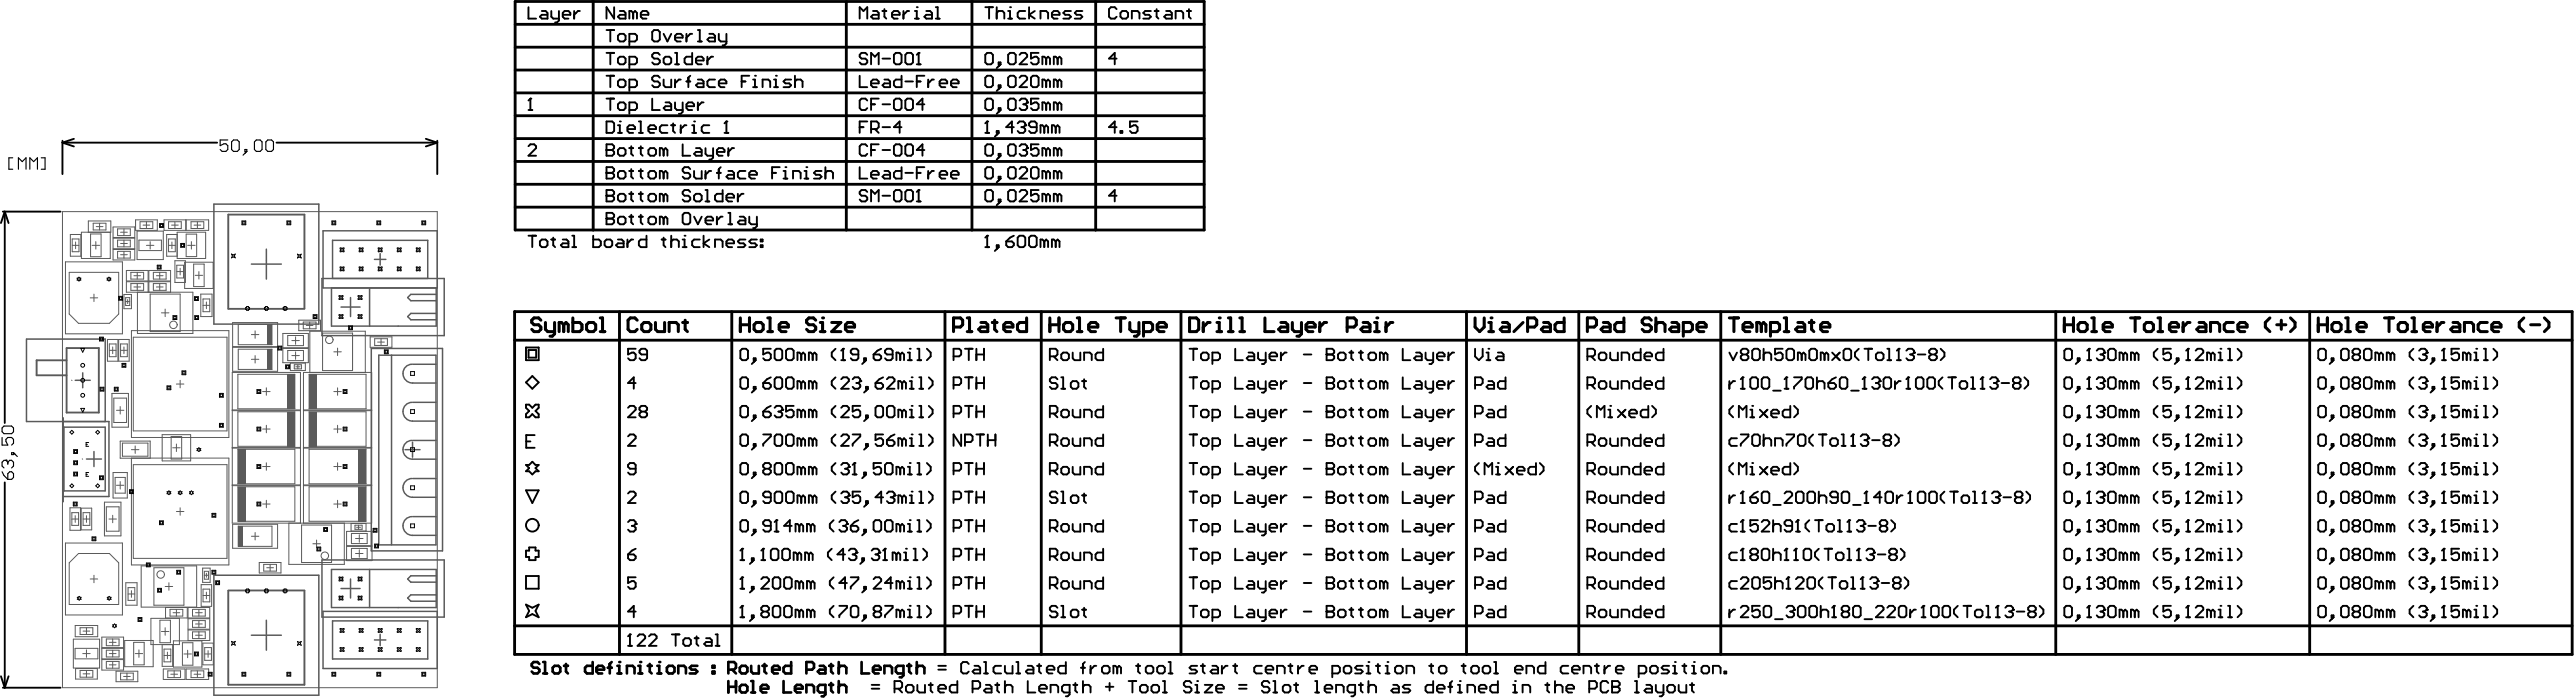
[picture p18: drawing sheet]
<svg xmlns="http://www.w3.org/2000/svg" width="1144mm" height="311mm" viewBox="0 0 1144 311" stroke-linecap="round" stroke-linejoin="round" font-family="sans-serif">
<g fill="none" stroke="#5a5a5a" stroke-width=".66">
<path d="M95 90.6h46.7v53.3h-46.7zM111.7 117.3h13.3M118.3 110.6v13.3M143.5 102.5h50.8v25.3h-50.8zM166.4 115.2h5M168.9 112.6v5.1M143.1 123.7h54.3v25.3h-54.3zM147.3 127.9v16.9h46.5v-16.9M147.7 123.6v-16.9h42.3v16.9M151.5 136.3h8.5M155.7 132.1v8.5M164.2 127.9v16.9"/>
<path d="M193.8 139.2h-11.3l-1.4 1.4 1.4 1.4h11.3M193.8 130.7h-11.3l-1.4 1.4 1.4 1.4h11.3M165 154.7h31.6v89.9h-31.6zM168.3 157.7h25.4v84.2h-25.4zM174 157.7v84.2M33.4 168.9h6.7M36.7 165.5v6.7M183.3 170.1h10.4M183.4 161.7h10.3M183.4 178.6h10.3M28.1 185.5v37.3M28.4 189.7h18.3v28.3h-18.3z"/>
<path d="M46.7 187.2v-36.7h-34.9v36.7h36.6v33.3h-20M180 199.6h6.6M183.3 196.3v6.7M183.3 187h10.4M183.4 195.6h10.3M38.4 203.8h6.7M41.7 200.5v6.6M183.3 203.9h10.4M183.4 212.5h10.3M183.3 237.7h10.4M183.3 220.8h10.4M183.4 229.4h10.3"/>
<path d="M95 255.4h46.7v53.3h-46.7zM143.1 248.6h54.3v25.4h-54.3zM147.3 252.8h46.5v17h-46.5zM155.7 257.1v8.4M164.2 252.8v17M193.8 255.7h-11.3l-1.4 1.4 1.4 1.4h11.3M118.3 275.4v13.3M143.5 271.5h50.8v25.3h-50.8zM147.7 275.7h42.3v16.9h-42.3zM151.5 261.3h8.5M193.8 264.1h-11.3l-1.4 1.4 1.4 1.4h11.3M111.7 282h13.3"/>
<path d="M166.4 284.1h5M168.9 281.6v5.1"/>
</g>
<g fill="none" stroke="#5a5a5a" stroke-width=".44">
<path d="M41.4 99.1h5.7v3h-5.7zM44.2 99.1v3M60.2 97.6h9.7v4.7h-9.7zM62.2 98.5h5.7v2.9h-5.7zM63.6 99.9h3M65.1 98.5v2.9M72.9 97.6h9.6v4.7h-9.6zM74.9 98.5h5.6v2.9h-5.6zM76.2 99.9h3M77.7 98.5v2.9M82.7 97.6h10v4.7h-10zM84.9 98.5h5.6v2.9h-5.6z"/>
<path d="M86.2 99.9h3M87.7 98.5v2.9M29.1 116.3h25.3v31.9h-25.3zM31.3 104.1h4.6v9.7h-4.6zM32.1 108.9h3M32.1 106.1h3v5.7h-3zM33.6 107.4v3M39.2 103.1v-5h10v5h-13v11.7h12.8v-11.7M40.2 103.9h4.7v10.1h-4.7zM40.9 108.9h3.3M42.6 107.3v3.3M42.7 100.6h3"/>
<path d="M50.2 100.8h9.7v4.6h-9.7zM50.2 105.8h9.7v4.6h-9.7zM50.2 110.8h9.7v4.6h-9.7zM52.2 101.6h5.7v3h-5.7zM52.2 106.6h5.7v3h-5.7zM52.2 111.6h5.7v3h-5.7zM53.6 103.1h3M53.6 113.1h3M53.6 108.1h3M55.1 101.6v3M55.1 106.6v3M55.1 111.6v3"/>
<path d="M60.9 102.6h11.6v12.7h-11.6zM61.7 106.6h10v4.7h-10zM65.1 108.9h3.3M66.7 107.3v3.3M74.9 108.9h3M74.9 106.1h3v5.7h-3zM76.4 107.4v3M77.7 115.8h4.7v9.6h-4.7zM78.5 117.8h3v5.6h-3zM78.7 103.1h12.7v11.7h-12.7zM78.7 104.1h-4.7v9.7h4.7M80 119.1v3"/>
<path d="M82 116.4h12.7v11.7h-12.7zM82.7 103.9h4.7v10h-4.7zM83.4 108.9h3.3M85 107.3v3.3M86 117.3h4.7v9.9h-4.7zM118.4 115.6l-.1 .2M30.8 120.9h21.9v18.5l-4.1 4.2h-13.7l-4.1-4.2zM40.1 132.2h3.3M41.7 130.6v3.3M55.1 130.7h3.3v6.4h-3.3zM55.8 132.2h1.8v3.5h-1.8zM55.8 133.9h1.8"/>
<path d="M56.1 120.1h9.7v4.6h-9.7zM56.7 133v1.8M58.1 120.9h5.7v3h-5.7zM58.1 125.9h5.7v3h-5.7zM59.5 127.4h3M59.5 122.4h3M61 120.9v3M61 125.9v3M61.1 129.7v18.4h24.6v-18.4h-29.6v-4.6h9.7v4.6M66.1 129.7v-4.6h9.7v4.6M66.1 120.1h9.7v4.6h-9.7zM66.7 130.6h13.3v16.6h-13.3z"/>
<path d="M68.1 120.9h5.7v3h-5.7zM68.1 125.9h5.7v3h-5.7zM69.5 127.4h3M69.5 122.4h3M71 120.9v3M71 125.9v3M71.7 138.9h3.3M73.4 137.2v3.4M78.5 120.6h3M86.7 122.3h3.3M88.4 120.6v3.3M89.2 130.6h5v10h-5z"/>
<path d="M90.2 132.7h3v5.7h-3zM90.2 135.6h3M91.7 134.1v3M47.7 150.7h4.7v9.7h-4.7zM48.6 152.7h3v5.7h-3zM48.6 155.5h3M50.1 154v3M52.7 150.7h4.7v9.7h-4.7zM53.6 155.5h3M53.6 152.7h3v5.7h-3zM55.1 154v3M58.4 146.8h43.3v47.4h-43.3z"/>
<path d="M59.2 149.7h41.7v41.6h-41.7zM103.4 154.2h19.9v10.7h-19.9zM103.4 143.2h19.9v10.7h-19.9zM105.9 155h14.9v9h-14.9zM105.9 144.1h14.9v8.9h-14.9zM111.7 159.5h3.3M111.7 148.6h3.3M113.3 146.9v3.3M113.3 157.9v3.3M125.7 148.1h11.3v6.3h-11.3zM125.7 154.7h11.3v6.3h-11.3zM127.8 149h7v4.5h-7z"/>
<path d="M127.8 155.6h7v4.5h-7zM129.7 157.9h3.3M129.7 151.2h3.3M131.3 149.5v3.4M131.3 156.2v3.3M132.7 142.2h9.7v4.6h-9.7zM134.7 143h5.7v3h-5.7zM136.1 144.5h3M137.6 143v3M143.3 147.9h13.3v16.6h-13.3zM148.3 156.2h3.3M150 154.5v3.4"/>
<path d="M164.5 149.5h9.6v4.7h-9.6zM166.5 150.4h5.6v3h-5.6zM167.8 151.9h3M169.3 150.4v3M31.8 168.8l.2 .1M49.7 174.7h7.4v15h-7.4zM50.6 176.8h5.6v10.8h-5.6zM78.4 170.5h3.3M80 168.9v3.3M105.7 166.2h25.3v15.3h-25.3zM116.7 173.9h3.3M118.3 172.2v3.3"/>
<path d="M129 161.2h6.7v3.3h-6.7zM130.7 161.9h3.2v1.9h-3.2zM131.4 162.9h1.8M132.3 161.9v1.9M137.3 166.2h25.3v15.3h-25.3zM137.7 165.4v-18.3h24.6v18.3M148.3 173.9h3.3M150 172.2v3.3M51.7 182.2h3.4M53.4 180.5v3.3M53.4 195.8h13.3v7.7h-13.3zM54.4 196.7h11.3v5.9h-11.3z"/>
<path d="M58.4 199.6h3.3M60.1 198v3.3M72.1 193h12.6v11.6h-12.6zM76 193.8h4.7v10h-4.7zM76.7 198.8h3.3M78.4 197.2v3.3M103.2 182h30.3M103.2 199h30.3M103.2 182.3h30.3M103.2 198.7h30.3M105.7 182.8h25.3v15.4h-25.3zM105.7 199.5h25.3v15.3h-25.3z"/>
<path d="M116.7 190.5h3.3M118.3 188.8v3.4M134.8 182h30.3M134.8 199h30.3M134.8 182.3h30.3M134.8 198.7h30.3M137.3 182.8h25.3v15.4h-25.3zM137.3 199.5h25.3v15.3h-25.3zM148.3 190.5h3.3M150 188.8v3.4M36.5 203.7l.2 .2M50.2 209.8h6.4v11.3h-6.4z"/>
<path d="M51.2 212h4.4v7h-4.4zM51.7 215.5h3.4M53.4 213.8v3.3M58.4 203.4h43.3v47.4h-43.3zM59.2 206.3h41.7v41.6h-41.7zM103.2 215.3h30.3M103.2 215.6h30.3M105.7 216.1h25.3v15.3h-25.3zM116.7 207.1h3.3M118.3 205.5v3.3M134.8 215.3h30.3M134.8 215.6h30.3"/>
<path d="M137.3 216.1h25.3v15.3h-25.3zM148.3 207.1h3.3M150 205.5v3.3M31.1 225.4h4.6v10h-4.6zM31.9 230.4h3M31.9 227.6h3v5.7h-3zM33.4 228.9v3M36.1 225.6h4.6v9.7h-4.6zM36.9 230.4h3M36.9 227.6h3v5.7h-3zM38.4 228.9v3M46.4 223h7.3v14.9h-7.3z"/>
<path d="M47.2 225h5.7v10.9h-5.7zM48.4 230.4h3.3M50.1 228.8v3.3M78.4 227.1h3.3M80 225.4v3.4M103.4 232.8h19.9v10.6h-19.9zM105.9 233.6h14.9v9h-14.9zM111.7 238.1h3.3M113.3 236.4v3.4M116.7 223.8h3.3M118.3 222.1v3.3M128.3 232.3v18.3h24.7v-18.3"/>
<path d="M133.5 232.3v-66.9h-30.3v66.9h61.9v-66.9h-30.3v66.9M134 233.1h13.3v16.6h-13.3zM140.7 239.8v3.3M148.3 223.8h3.3M150 222.1v3.3M154 235.9h11.3v6.4h-11.3zM156 232.4h6.6v3.4h-6.6zM156.1 236.8h7v4.5h-7zM157.7 233.2h3.2v1.8h-3.2zM158 239.1h3.3M158.4 234.1h1.8M159.3 233.2v1.8"/>
<path d="M159.6 237.4v3.4M29.1 241.1h25.3v32h-25.3zM30.8 249.9l4.1-4.1h13.7l4.1 4.1v18.5h-21.9zM40.1 257.1h3.3M41.7 255.4v3.3M55.9 258.7h5v10h-5zM62.7 251.2h24.7v18.4h-24.7zM68.4 252.1h13.3v16.6h-13.3zM75 258.7v3.4M89.4 259.6h4.6v9.6h-4.6zM90 252.2h3.4v6.4h-3.4zM90.8 255.4h1.8"/>
<path d="M90.8 253.7h1.8v3.5h-1.8zM91.7 254.5v1.8M115.2 249.7h9.6v4.7h-9.6zM117.2 250.6h5.6v3h-5.6zM118.5 252.1h3M120 250.6v3M139 241.4h3.3M154 242.6h11.3v6.3h-11.3zM156.1 243.5h7v4.5h-7zM158 245.8h3.3M159.6 244.1v3.3M33.4 277.7h10v5h-10z"/>
<path d="M35.6 278.7h5.6v3h-5.6zM38.4 278.7v3M56.9 260.9h3v5.7h-3zM56.9 263.7h3M58.4 262.2v3M67.1 274.5h12.6v11.7h-12.6zM71.1 275.4h4.6v10h-4.6zM73.4 278.7v3.3M73.4 260.4h3.3M73.5 269.7h9.7v4.7h-9.7zM75.5 270.6h5.7v2.9h-5.7zM76.9 272.1h3"/>
<path d="M78.4 270.6v2.9M83.5 269.7h9.7v4.7h-9.7zM83.5 274.7h9.7v4.7h-9.7zM83.5 279.7h9.7v4.7h-9.7zM85.5 270.6h5.7v2.9h-5.7zM85.5 275.5h5.7v3h-5.7zM86.9 272.1h3M86.9 277h3M88.4 270.6v2.9M88.4 275.5v3M90.2 261.6h3v5.6h-3zM90.2 264.4h3"/>
<path d="M91.7 262.9v3M32.6 283.8h11.6v12.8h-11.6zM33.4 287.9h10.1v4.6h-10.1zM33.6 296.9h9.6v4.6h-9.6zM35.6 297.7h5.6v3h-5.6zM36.7 290.2h3.4M36.9 299.2h3M36.9 280.2h3M38.4 288.5v3.4M38.4 297.7v3M45.2 282.9h9.7v4.6h-9.7zM45.2 287.9h9.7v4.6h-9.7z"/>
<path d="M45.2 292.9h9.7v4.6h-9.7zM47.2 283.7h5.7v3h-5.7zM47.2 288.7h5.7v3h-5.7zM47.2 293.7h5.7v3h-5.7zM48.6 290.2h3M48.6 295.2h3M48.6 285.2h3M50.1 283.7v3M50.1 288.7v3M50.1 293.7v3M51.6 298h9.6v4.7h-9.6zM53.6 298.8h5.6v3h-5.6z"/>
<path d="M55.4 284.4h12.7v11.6h-12.7zM56.4 298.8v3M59.4 285.2h4.7v10h-4.7zM60.1 290.2h3.3M61.7 288.5v3.4M71.7 280.4h3.3M72.1 286.2v9.7h4.6v-9.7M72.5 297h9.7v4.7h-9.7zM72.9 288.2h3v5.7h-3zM72.9 291h3M74.4 289.5v3M74.5 297.9h5.7v2.9h-5.7z"/>
<path d="M75.9 299.3h3M77 284.5h12.7v11.7h-12.7zM77.4 297.9v2.9M81 285.4h4.7v10h-4.7zM81.7 290.4h3.3M82.7 297h10v4.7h-10zM83.4 288.7v3.3M84.9 297.9h5.6v2.9h-5.6zM85.5 280.5h5.7v3h-5.7zM86.2 299.3h3M86.9 282h3M87.7 297.9v2.9"/>
<path d="M88.4 280.5v3M90.1 285.5h4.7v9.7h-4.7zM90.9 287.5h3v5.7h-3zM90.9 290.4h3M92.4 288.9v3M118.4 283.5l-.1 .2M54.9 300.3h3"/>
</g>
<path d="M101.4 137.1h33.9M135.3 137v-41.7h-33.9v41.8M29.6 154.5h14.3v28.7h-14.3zM29.6 160h-13.3v6.6h13.3M101.4 262.2h33.9M135.3 262.2v41.8h-33.9v-41.7" fill="none" stroke="#5a5a5a" stroke-width=".84"/>
<g fill="#5a5a5a">
<path d="M118.8 155h2v9h-2z" fill-rule="evenodd"/>
<path d="M118.8 144.1h2v8.9h-2z" fill-rule="evenodd"/>
<path d="M105.9 233.6h2v9h-2z" fill-rule="evenodd"/>
<path d="M127.6 182.8h3.4v15.4h-3.4z" fill-rule="evenodd"/>
<path d="M127.6 166.2h3.4v15.3h-3.4z" fill-rule="evenodd"/>
<path d="M137.3 166.2h3.4v15.3h-3.4z" fill-rule="evenodd"/>
<path d="M137.3 182.8h3.4v15.4h-3.4z" fill-rule="evenodd"/>
<path d="M159.2 216.1h3.4v15.3h-3.4z" fill-rule="evenodd"/>
<path d="M159.2 199.5h3.4v15.3h-3.4z" fill-rule="evenodd"/>
<path d="M105.7 199.5h3.4v15.3h-3.4z" fill-rule="evenodd"/>
<path d="M105.7 216.1h3.4v15.3h-3.4z" fill-rule="evenodd"/>
</g>
<path d="M179.1 165.8a4.2 4.2 0 0 0 4.2 4.3M183 161.7a4 4 0 0 0-3.9 4M183 178.6a4 4 0 0 0-3.9 4M179.1 182.7a4.2 4.2 0 0 0 4.2 4.3M183 195.6a4.2 4.2 0 0 0-3.9 4.2 4.2 4.2 0 0 0 4.2 4.1M179.1 216.6a4.2 4.2 0 0 0 4.2 4.2M183 212.5a4 4 0 0 0-3.9 4M179.1 233.5a4.2 4.2 0 0 0 4.2 4.2M183 229.4a4 4 0 0 0-3.9 4" fill="none" stroke="#5a5a5a" stroke-width=".66"/>
<g fill="none" stroke="#5a5a5a" stroke-width=".44">
<path d="M27.8 94h166.5v211.3h-166.5z"/>
<circle cx="77" cy="144.2" r="1.66"/>
<circle cx="146.3" cy="150.9" r="1.66"/>
<circle cx="71.4" cy="255.1" r="1.66"/>
<circle cx="144.3" cy="246.8" r="1.66"/>
</g>
<g fill="none" stroke="#000" stroke-width=".84">
<path d="M234.8 3.2v5.1h3.4M240.7 4.9h1.7l.9 .8v2.6h-2.6l-.8-.9 .8-.8h2.6M244.9 4.9v2.5l.9 .9h2.5M248.3 4.9v4.2l-.8 .9h-.9M250 6.6h3.4v-.9l-.8-.8h-1.7l-.9 .8v1.7l.9 .9h1.7M255.1 4.9v3.4M257.6 4.9h-.8l-1.7 1.7M269.5 13.3h3.4M271.2 13.3v5.1M272.9 3.2v5.1l-3.4-5.1v5.1M275.4 4.9h1.7l.8 .8v2.6h-2.5l-.9-.9 .9-.8h2.5M275.4 15h1.7l.8 .9v1.7l-.8 .8h-1.7l-.9-.8v-1.7z"/>
<path d="M279.6 18.4h2.6l.8-.8v-1.7l-.8-.9h-2.6v5.1M281.3 5.7l-.8-.8h-.9v3.4M281.3 5.7v2.6M281.3 5.7l.9-.8 .8 .8v2.6M284.7 6.6h3.4v-.9l-.9-.8h-1.7l-.8 .8v1.7l.8 .9h1.7M290.6 13.3h1.7l.8 .9v3.4l-.8 .8h-1.7l-.8-.8v-3.4zM294.8 15l1.7 3.4 1.7-3.4M299.9 16.7h3.4v-.8l-.8-.9h-1.7l-.9 .9v1.7l.9 .8h1.7M305 15v3.4M307.5 15h-.8l-1.7 1.7M310.1 13.3h.8v5.1M310.1 18.4h1.7"/>
<path d="M315.1 15h1.7l.9 .9v2.5h-2.6l-.8-.8 .8-.9h2.6M319.4 15v2.6l.8 .8h2.5M322.7 15v4.3l-.8 .8h-.8M381.9 8.3v-5.1l1.7 1.7 1.7-1.7v5.1M387.9 4.9h1.7l.8 .8v2.6h-2.5l-.9-.9 .9-.8h2.5M392.1 4.9h1.7M392.9 4v3.4l.9 .9M396.3 6.6h3.4v-.9l-.8-.8h-1.7l-.9 .8v1.7l.9 .9h1.7M401.4 4.9v3.4M403.9 4.9h-.8l-1.7 1.7M406.5 4.9h.8v3.4M406.5 8.3h1.7"/>
<path d="M411.5 4.9h1.7l.9 .8v2.6h-2.6l-.8-.9 .8-.8h2.6M415.8 8.3h1.7M415.8 3.2h.8v5.1M437.8 3.2h3.3M439.5 3.2v5.1M442.8 5.7l.9-.8h1.7l.8 .8v2.6M442.8 3.2v5.1M447.9 4.9h.9v3.4M447.9 8.3h1.7M455.5 4.9h-2.5l-.9 .8v1.7l.9 .9h2.5M457.2 3.2v5.1M459.7 4.9l-2.5 1.7 2.5 1.7"/>
<path d="M462.3 8.3v-3.4h2.5l.9 .8v2.6M467.4 6.6h3.3v-.9l-.8-.8h-1.7l-.8 .8v1.7l.8 .9h1.7M475.8 4.9h-2.5l-.9 .8 .9 .9h1.7l.8 .8-.8 .9h-2.6M480.9 4.9h-2.6l-.8 .8 .8 .9h1.7l.9 .8-.9 .9h-2.5M496.1 4l-.8-.8h-1.7l-.9 .8v3.4l.9 .9h1.7l.8-.9M498.6 4.9h1.7l.9 .8v1.7l-.9 .9h-1.7l-.8-.9v-1.7zM502.9 8.3v-3.4h2.5l.9 .8v2.6M511.3 4.9h-2.5l-.9 .8 .9 .9h1.7l.8 .8-.8 .9h-2.6M513 4.9h1.7M513.9 4v3.4l.8 .9M518.1 4.9h1.7l.8 .8v2.6h-2.5l-.8-.9 .8-.8h2.5M522.3 8.3v-3.4h2.6l.8 .8v2.6"/>
<path d="M527.4 4.9h1.7M528.2 4v3.4l.9 .9M269.5 23.5h3.4M269.5 33.6h3.4M271.2 23.5v5.1M271.2 33.6v5.1M275.4 25.2h1.7l.8 .8v1.7l-.8 .9h-1.7l-.9-.9v-1.7zM275.4 35.3h1.7l.8 .9v1.7l-.8 .8h-1.7l-.9-.8v-1.7zM279.6 28.6h2.6l.8-.9v-1.7l-.8-.8h-2.6v5M279.6 38.7h2.6l.8-.8v-1.7l-.8-.9h-2.6v5.1M293.1 34.5l-.8-.9h-1.7l-.8 .9v.8l.8 .9h1.7l.8 .8v.9l-.8 .8h-1.7l-.8-.8M293.1 24.3l-.8-.8h-1.7l-.8 .8v.9l.8 .8h1.7l.8 .9v.8l-.8 .9h-1.7l-.8-.9"/>
<path d="M294.8 35.3v2.6l.9 .8h2.5v-3.4M295.7 25.2h1.7l.8 .8v1.7l-.8 .9h-1.7l-.9-.9v-1.7zM299.9 23.5h.9v5.1M299.9 28.6h1.7M299.9 35.3v3.4M302.5 35.3h-.9l-1.7 1.7M305 36.2h1.7M306.7 33.6l-.9 .9v4.2M307.5 23.5v5.1h-2.5l-.9-.9v-1.7l.9-.8h2.5M309.2 26.9h3.4v-.9l-.8-.8h-1.7l-.9 .8v1.7l.9 .9h1.7M310.1 35.3h1.7l.8 .9v2.5h-2.5l-.9-.8 .9-.9h2.5M314.3 25.2v3.4"/>
<path d="M316.8 25.2h-.8l-1.7 1.7M317.7 35.3h-2.6l-.8 .9v1.7l.8 .8h2.6M319.4 37h3.3v-.8l-.8-.9h-1.7l-.8 .9v1.7l.8 .8h1.7M329.5 36.2h1.7M332.9 33.6h-3.4v5.1M334.6 38.7h1.7M334.6 35.3h.8v3.4M338.8 38.7v-3.4h2.5l.9 .9v2.5M343.9 38.7h1.7M343.9 35.3h.8v3.4M351.5 35.3h-2.5l-.9 .9 .9 .8h1.7l.8 .9-.8 .8h-2.6M353.2 36.2l.8-.9h1.7l.9 .9v2.5"/>
<path d="M353.2 33.6v5.1M381.9 33.6v5.1h3.4M385.3 24.3l-.8-.8h-1.7l-.9 .8v.9l.9 .8h1.7l.8 .9v.8l-.8 .9h-1.7l-.9-.9M387 28.6v-5.1l1.7 1.7 1.7-1.7v5.1M387 37h3.4v-.8l-.8-.9h-1.7l-.9 .9v1.7l.9 .8h1.7M392.1 26h3.4M392.9 35.3h1.7l.9 .9v2.5h-2.6l-.8-.8 .8-.9h2.6M397.2 24.3l.8-.8h1.7l.8 .8v3.4l-.8 .9h-1.7l-.8-.9zM400.5 33.6v5.1h-2.5l-.8-.8v-1.7l.8-.9h2.5M402.2 24.3l.9-.8h1.7l.8 .8v3.4l-.8 .9h-1.7l-.9-.9zM402.2 36.2h3.4M407.3 24.3l.9-.8v5.1"/>
<path d="M407.3 28.6h1.7M407.3 36.2h1.7M410.7 33.6h-3.4v5.1M412.4 35.3v3.4M414.9 35.3h-.8l-1.7 1.7M417.5 37h3.3v-.8l-.8-.9h-1.7l-.8 .9v1.7l.8 .8h1.7M422.5 37h3.4v-.8l-.8-.9h-1.7l-.9 .9v1.7l.9 .8h1.7M437.8 24.3l.8-.8h1.7l.8 .8v3.4l-.8 .9h-1.7l-.8-.9zM437.8 34.5l.8-.9h1.7l.8 .9v3.4l-.8 .8h-1.7l-.8-.8zM443.7 27.7h.8v.9h-.8zM443.7 37.9h.8v.8h-.8zM444.5 38.7l-1.7 1.7"/>
<path d="M444.5 28.6l-1.7 1.6M447.9 34.5l.9-.9h1.6l.9 .9v3.4l-.9 .8h-1.6l-.9-.8zM447.9 24.3l.9-.8h1.6l.9 .8v3.4l-.9 .9h-1.6l-.9-.9zM453 34.5l.8-.9h1.7l.9 .9v.8l-3.4 3.4h3.4M453 24.3l.8-.8h1.7l.9 .8v.9l-3.4 3.4h3.4M458.9 33.6h1.7l.8 .9v3.4l-.8 .8h-1.7l-.8-.8v-3.4zM461.4 23.5h-3.3v2.5l1.6-.8h.9l.8 .8v1.7l-.8 .9h-1.7l-.8-.9M464.8 26l-.8-.8h-.9v3.4M464.8 36.2l-.8-.9h-.9v3.4M464.8 26v2.6M464.8 36.2v2.5M464.8 26l.9-.8 .8 .8v2.6"/>
<path d="M464.8 36.2l.9-.9 .8 .9v2.5M469.9 26v2.6M469.9 36.2v2.5M469.9 26l-.9-.8h-.8v3.4M469.9 36.2l-.9-.9h-.8v3.4M469.9 26l.8-.8 .9 .8v2.6M469.9 36.2l.8-.9 .9 .9v2.5M496.1 26h-3.4l2.6-2.5v5.1M234.8 48.9h1.7M234.8 44.6l.8-.8v5.1M269.5 53.9h2.5l.9 .9v3.4l-.9 .8h-2.5zM269.5 43.8h3.4"/>
<path d="M271.2 43.8v5.1M274.5 59h1.7M274.5 55.6h.9v3.4M275.4 45.5h1.7l.8 .8v1.7l-.8 .9h-1.7l-.9-.9v-1.7zM278.8 57.3h3.4v-.8l-.9-.9h-1.7l-.8 .9v1.7l.8 .8h1.7M279.6 48.9h2.6l.8-.9v-1.7l-.8-.8h-2.6v5M283.8 53.9h.9v5.1M283.8 59h1.7M288.1 57.3h3.4v-.8l-.9-.9h-1.7l-.8 .9v1.7l.8 .8h1.7M289.8 43.8v5.1h3.3M295.7 45.5h1.7l.8 .8v2.6h-2.5l-.9-.9 .9-.8h2.5M296.5 55.6h-2.5l-.9 .9v1.7l.9 .8h2.5"/>
<path d="M298.2 55.6h1.7M299.1 54.8v3.4l.8 .8M299.9 45.5v2.5l.9 .9h2.5M302.5 55.6v3.4M303.3 45.5v4.2l-.8 .8h-.9M305 55.6h-.9l-1.6 1.7M305 47.2h3.4v-.9l-.9-.8h-1.7l-.8 .8v1.7l.8 .9h1.7M307.5 59h1.7M307.5 55.6h.9v3.4M310.1 45.5v3.4M312.6 45.5h-.8l-1.7 1.7M315.1 55.6h-2.5l-.8 .9v1.7l.8 .8h2.5"/>
<path d="M321.9 59h1.7M321.9 54.8l.8-.9v5.1M381.9 56.5h1.7M385.3 53.9h-3.4v5.1M385.3 44.6l-.8-.8h-1.7l-.9 .8v3.4l.9 .9h1.7l.8-.9M387 57.3h2.6l.8-.8v-1.7l-.8-.9h-2.6v5.1M387 46.3h1.7M388.7 57.3l1.7 1.7M390.4 43.8h-3.4v5.1M392.1 56.5h3.4M392.1 46.3h3.4M397.2 44.6l.8-.8h1.7l.8 .8v3.4l-.8 .9h-1.7l-.8-.9z"/>
<path d="M400.5 56.5h-3.3l2.5-2.6v5.1M402.2 44.6l.9-.8h1.7l.8 .8v3.4l-.8 .9h-1.7l-.9-.9zM410.7 46.3h-3.4l2.5-2.5v5.1M437.8 44.6l.8-.8h1.7l.8 .8v3.4l-.8 .9h-1.7l-.8-.9zM437.8 54.8l.8-.9v5.1M437.8 59h1.7M442.8 58.2h.9v.8h-.9zM443.7 48h.8v.9h-.8zM443.7 59l-1.7 1.7M444.5 48.9l-1.7 1.6M447.9 44.6l.9-.8h1.6l.9 .8v3.4l-.9 .9h-1.6l-.9-.9zM450.4 56.5h-3.3l2.5-2.6v5.1"/>
<path d="M452.1 54.8l.9-.9h1.7l.8 .9v.8l-.8 .9M453 44.6l.8-.8h1.7l.9 .8v.9l-.9 .8M453.8 56.5h.9M454.7 56.5l.8 .8v.9l-.8 .8h-1.7l-.9-.8M454.7 46.3h.8M455.5 46.3l.9 .9v.8l-.9 .9h-1.7l-.8-.9M460.6 56.5h-2.5l-.9-.9v-.8l.9-.9h1.6l.9 .9v3.4l-.9 .8h-1.6l-.9-.8M461.4 43.8h-3.3v2.5l1.6-.8h.9l.8 .8v1.7l-.8 .9h-1.7l-.8-.9M464 56.5l-.9-.9h-.8v3.4M464 56.5l.8-.9 .9 .9v2.5M464 56.5v2.5M464.8 46.3l-.8-.8h-.9v3.4"/>
<path d="M464.8 46.3v2.6M464.8 46.3l.9-.8 .8 .8v2.6M469 56.5l-.8-.9h-.8v3.4M469 56.5l.9-.9 .8 .9v2.5M469 56.5v2.5M469.9 46.3v2.6M469.9 46.3l-.9-.8h-.8v3.4M469.9 46.3l.8-.8 .9 .8v2.6M496.1 56.5h-3.4l2.6-2.6v5.1M497.8 58.2h.8v.8h-.8zM505.4 53.9h-3.4v2.6l1.7-.9h.9l.8 .9v1.7l-.8 .8h-1.7l-.9-.8M27.8 63.3l5 1.7"/>
<path d="M27.8 63.3h68.7M27.8 62.5v14.8M32.8 61.6l-5 1.7M122.9 63.3h71.4M189.2 61.6l5.1 1.7M194.3 63.3l-5.1 1.7M194.3 62.5v14.8M234.8 64.9l.8-.8h1.7l.9 .8v.9l-3.4 3.3h3.4M269.5 74.2h2.5l.9 .9v.8l-.9 .9 .9 .8v.8l-.9 .9h-2.5zM269.5 64.1h2.5l.9 .8v.9l-.9 .8 .9 .9v.8l-.9 .8h-2.5zM269.5 66.6h2.5M269.5 76.8h2.5"/>
<path d="M275.4 65.8h1.7l.8 .8v1.7l-.8 .8h-1.7l-.9-.8v-1.7zM275.4 75.9h1.7l.8 .9v1.6l-.8 .9h-1.7l-.9-.9v-1.6zM279.6 65.8h1.7M279.6 75.9h1.7M280.5 75.1v3.3l.8 .9M280.5 64.9v3.4l.8 .8M283.8 65.8h1.7M283.8 75.9h1.7M284.7 64.9v3.4l.8 .8M284.7 75.1v3.3l.8 .9M288.1 66.6l.8-.8h1.7l.9 .8v1.7l-.9 .8h-1.7l-.8-.8zM288.1 76.8l.8-.9h1.7l.9 .9v1.6l-.9 .9h-1.7l-.8-.9z"/>
<path d="M294.8 76.8l-.8-.9h-.9v3.4M294.8 66.6l-.8-.8h-.9v3.3M294.8 66.6v2.5M294.8 76.8v2.5M294.8 66.6l.9-.8 .8 .8v2.5M294.8 76.8l.9-.9 .8 .9v2.5M303.3 64.1v5h3.4M306.7 75.1l-.9-.9h-1.7l-.8 .9v.8l.8 .9h1.7l.9 .8v.8l-.9 .9h-1.7l-.8-.9M308.4 75.9v2.5l.8 .9h2.6v-3.4M309.2 65.8h1.7l.9 .8v2.5h-2.6l-.8-.8 .8-.8h2.6M313.4 65.8v2.5l.9 .8h2.5M313.4 75.9v3.4"/>
<path d="M316 75.9h-.9l-1.7 1.7M316.8 65.8v4.2l-.8 .8h-.9M318.5 67.5h3.4v-.9l-.8-.8h-1.7l-.9 .8v1.7l.9 .8h1.7M318.5 76.8h1.7M320.2 74.2l-.8 .9v4.2M323.6 75.9h1.7l.8 .9v2.5h-2.5l-.9-.9 .9-.8h2.5M323.6 65.8v3.3M326.1 65.8h-.8l-1.7 1.7M331.2 75.9h-2.5l-.9 .9v1.6l.9 .9h2.5M332.9 77.6h3.4v-.8l-.9-.9h-1.7l-.8 .9v1.6l.8 .9h1.7M343 76.8h1.7M346.4 74.2h-3.4v5.1"/>
<path d="M348.1 79.3h1.7M348.1 75.9h.9v3.4M352.3 79.3v-3.4h2.6l.8 .9v2.5M357.4 79.3h1.7M357.4 75.9h.9v3.4M365 75.9h-2.5l-.9 .9 .9 .8h1.7l.8 .8-.8 .9h-2.6M366.7 76.8l.9-.9h1.7l.8 .9v2.5M366.7 74.2v5.1M381.9 74.2v5.1h3.4M385.3 64.9l-.8-.8h-1.7l-.9 .8v3.4l.9 .8h1.7l.8-.8M387 77.6h3.4v-.8l-.8-.9h-1.7l-.9 .9v1.6l.9 .9h1.7M387 66.6h1.7"/>
<path d="M390.4 64.1h-3.4v5M392.1 66.6h3.4M392.9 75.9h1.7l.9 .9v2.5h-2.6l-.8-.9 .8-.8h2.6M397.2 64.9l.8-.8h1.7l.8 .8v3.4l-.8 .8h-1.7l-.8-.8zM400.5 74.2v5.1h-2.5l-.8-.9v-1.6l.8-.9h2.5M402.2 64.9l.9-.8h1.7l.8 .8v3.4l-.8 .8h-1.7l-.9-.8zM402.2 76.8h3.4M407.3 76.8h1.7M410.7 66.6h-3.4l2.5-2.5v5M410.7 74.2h-3.4v5.1M412.4 75.9v3.4M414.9 75.9h-.8l-1.7 1.7"/>
<path d="M417.5 77.6h3.3v-.8l-.8-.9h-1.7l-.8 .9v1.6l.8 .9h1.7M422.5 77.6h3.4v-.8l-.8-.9h-1.7l-.9 .9v1.6l.9 .9h1.7M437.8 64.9l.8-.8h1.7l.8 .8v3.4l-.8 .8h-1.7l-.8-.8zM437.8 75.1l.8-.9h1.7l.8 .9v3.3l-.8 .9h-1.7l-.8-.9zM443.7 68.3h.8v.8h-.8zM443.7 78.4h.8v.9h-.8zM444.5 69.1l-1.7 1.7M444.5 79.3l-1.7 1.7M447.9 75.1l.9-.9h1.6l.9 .9v3.3l-.9 .9h-1.6l-.9-.9zM447.9 64.9l.9-.8h1.6l.9 .8v3.4l-.9 .8h-1.6l-.9-.8zM453 64.9l.8-.8h1.7l.9 .8v.9l-.9 .8M453 75.1l.8-.9h1.7l.9 .9v.8l-3.4 3.4h3.4"/>
<path d="M454.7 66.6h.8M455.5 66.6l.9 .9v.8l-.9 .8h-1.7l-.8-.8M458.9 74.2h1.7l.8 .9v3.3l-.8 .9h-1.7l-.8-.9v-3.3zM461.4 64.1h-3.3v2.5l1.6-.8h.9l.8 .8v1.7l-.8 .8h-1.7l-.8-.8M464.8 66.6l-.8-.8h-.9v3.3M464.8 76.8l-.8-.9h-.9v3.4M464.8 66.6v2.5M464.8 76.8v2.5M464.8 66.6l.9-.8 .8 .8v2.5M464.8 76.8l.9-.9 .8 .9v2.5M469.9 66.6v2.5M469.9 76.8v2.5"/>
<path d="M469.9 66.6l-.9-.8h-.8v3.3M469.9 76.8l-.9-.9h-.8v3.4M469.9 66.6l.8-.8 .9 .8v2.5M469.9 76.8l.8-.9 .9 .9v2.5M1.3 94h25.6M2.1 94l1.7 5M2.1 94l-1.7 5M2.1 94v93.8M269.5 84.4h2.5l.9 .8v.9l-.9 .8 .9 .8v.9l-.9 .8h-2.5zM269.5 86.9h2.5M269.5 94.5h2.5l.9 .9v.8l-.9 .8 .9 .9v.8l-.9 .9h-2.5zM269.5 97h2.5"/>
<path d="M275.4 86.1h1.7l.8 .8v1.7l-.8 .8h-1.7l-.9-.8v-1.7zM275.4 96.2h1.7l.8 .8v1.7l-.8 .9h-1.7l-.9-.9v-1.7zM279.6 86.1h1.7M279.6 96.2h1.7M280.5 85.2v3.4l.8 .8M280.5 95.4v3.3l.8 .9M283.8 86.1h1.7M283.8 96.2h1.7M284.7 85.2v3.4l.8 .8M284.7 95.4v3.3l.8 .9M288.1 86.9l.8-.8h1.7l.9 .8v1.7l-.9 .8h-1.7l-.8-.8zM288.1 97l.8-.8h1.7l.9 .8v1.7l-.9 .9h-1.7l-.8-.9z"/>
<path d="M294.8 86.9l-.8-.8h-.9v3.3M294.8 97l-.8-.8h-.9v3.4M294.8 86.9v2.5M294.8 97v2.6M294.8 86.9l.9-.8 .8 .8v2.5M294.8 97l.9-.8 .8 .8v2.6M304.1 94.5h1.7l.9 .9v3.3l-.9 .9h-1.7l-.8-.9v-3.3zM306.7 85.2l-.9-.8h-1.7l-.8 .8v.9l.8 .8h1.7l.9 .8v.9l-.9 .8h-1.7l-.8-.8M308.4 96.2l1.7 3.4 1.7-3.4M309.2 86.1h1.7l.9 .8v1.7l-.9 .8h-1.7l-.8-.8v-1.7zM313.4 84.4h.9v5M313.4 89.4h1.7"/>
<path d="M313.4 97.9h3.4v-.9l-.8-.8h-1.7l-.9 .8v1.7l.9 .9h1.7M318.5 96.2v3.4M321.1 84.4v5h-2.6l-.8-.8v-1.7l.8-.8h2.6M321.1 96.2h-.9l-1.7 1.7M322.7 87.7h3.4v-.8l-.8-.8h-1.7l-.9 .8v1.7l.9 .8h1.7M323.6 99.6h1.7M323.6 94.5h.8v5.1M327.8 86.1v3.3M328.7 96.2h1.7l.8 .8v2.6h-2.5l-.9-.9 .9-.8h2.5M330.4 86.1h-.9l-1.7 1.6M332.9 96.2v2.5l.8 .9h2.6M336.3 96.2v4.2l-.9 .9h-.8"/>
<path d="M385.3 85.2l-.8-.8h-1.7l-.9 .8v.9l.9 .8h1.7l.8 .8v.9l-.8 .8h-1.7l-.9-.8M387 89.4v-5l1.7 1.7 1.7-1.7v5M392.1 86.9h3.4M397.2 85.2l.8-.8h1.7l.8 .8v3.4l-.8 .8h-1.7l-.8-.8zM402.2 85.2l.9-.8h1.7l.8 .8v3.4l-.8 .8h-1.7l-.9-.8zM407.3 89.4h1.7M407.3 85.2l.9-.8v5M437.8 85.2l.8-.8h1.7l.8 .8v3.4l-.8 .8h-1.7l-.8-.8zM443.7 88.6h.8v.8h-.8zM444.5 89.4l-1.7 1.7M447.9 85.2l.9-.8h1.6l.9 .8v3.4l-.9 .8h-1.6l-.9-.8zM453 85.2l.8-.8h1.7l.9 .8v.9l-3.4 3.3h3.4"/>
<path d="M461.4 84.4h-3.3v2.5l1.6-.8h.9l.8 .8v1.7l-.8 .8h-1.7l-.8-.8M464.8 86.9l-.8-.8h-.9v3.3M464.8 86.9v2.5M464.8 86.9l.9-.8 .8 .8v2.5M469.9 86.9v2.5M469.9 86.9l-.9-.8h-.8v3.3M469.9 86.9l.8-.8 .9 .8v2.5M496.1 86.9h-3.4l2.6-2.5v5M234.8 104.7h3.4M236.5 104.7v5M239.9 107.2l.8-.9h1.7l.9 .9v1.7l-.9 .8h-1.7l-.8-.8zM244.9 106.3h1.7"/>
<path d="M245.8 105.5v3.4l.8 .8M250 106.3h1.7l.9 .9v2.5h-2.6l-.8-.8 .8-.9h2.6M254.2 104.7h.9v5M254.2 109.7h1.7M263.5 104.7v5h2.6l.8-.8v-1.7l-.8-.9h-2.6M268.6 107.2l.9-.9h1.7l.8 .9v1.7l-.8 .8h-1.7l-.9-.8zM274.5 106.3h1.7l.9 .9v2.5h-2.6l-.8-.8 .8-.9h2.6M278.8 106.3v3.4M281.3 106.3h-.8l-1.7 1.7M287.2 104.7v5h-2.5l-.9-.8v-1.7l.9-.9h2.5M294 106.3h1.7M294.8 105.5v3.4l.9 .8"/>
<path d="M298.2 104.7v5M298.2 107.2l.9-.9h1.7l.8 .9v2.5M303.3 106.3h.8v3.4M303.3 109.7h1.7M310.9 106.3h-2.5l-.9 .9v1.7l.9 .8h2.5M312.6 104.7v5M315.1 106.3l-2.5 1.7 2.5 1.7M317.7 109.7v-3.4h2.5l.9 .9v2.5M322.7 108h3.4v-.8l-.8-.9h-1.7l-.9 .9v1.7l.9 .8h1.7M331.2 106.3h-2.5l-.9 .9 .9 .8h1.7l.8 .9-.8 .8h-2.6M336.3 106.3h-2.6l-.8 .9 .8 .8h1.7l.9 .9-.9 .8h-2.5M338 106.3h.8v.9h-.8z"/>
<path d="M338 108.9h.8v.8h-.8zM437.8 105.5l.8-.8v5M437.8 109.7h1.7M442.8 108.9h.9v.8h-.9zM443.7 109.7l-1.7 1.7M447.1 107.2h2.5l.8 .8v.9l-.8 .8h-1.7l-.8-.8zM450.4 104.7l-1.6 .8-1.7 1.7M453 104.7h1.7l.8 .8v3.4l-.8 .8h-1.7l-.9-.8v-3.4zM457.2 105.5l.9-.8h1.6l.9 .8v3.4l-.9 .8h-1.6l-.9-.8zM464 107.2l-.9-.9h-.8v3.4M464 107.2l.8-.9 .9 .9v2.5M464 107.2v2.5"/>
<path d="M469 107.2l-.8-.9h-.8v3.4M469 107.2l.9-.9 .8 .9v2.5M469 107.2v2.5M233.7 154.3h5.6v5.6h-5.6zM234.8 155.4h3.4v3.4h-3.4zM282.4 154.9h-3.4v2.5l1.7-.9h.9l.8 .9v1.7l-.8 .8h-1.7l-.9-.8M287.5 157.4h-2.5l-.9-.9v-.8l.9-.8h1.7l.8 .8v3.4l-.8 .8h-1.7l-.9-.8M328.9 155.7l.9-.8h1.7l.8 .8v3.4l-.8 .8h-1.7l-.9-.8zM334.9 159.1h.8v.8h-.8zM335.7 159.9l-1.7 1.7M342.5 154.9h-3.4v2.5l1.7-.9h.8l.9 .9v1.7l-.9 .8h-1.7l-.8-.8M344.2 155.7l.8-.8h1.7l.8 .8v3.4l-.8 .8h-1.7l-.8-.8z"/>
<path d="M349.2 155.7l.9-.8h1.7l.8 .8v3.4l-.8 .8h-1.7l-.9-.8zM356 157.4l-.8-.9h-.9v3.4M356 157.4v2.5M356 157.4l.8-.9 .9 .9v2.5M361.1 157.4l-.9-.9h-.8v3.4M361.1 157.4v2.5M361.1 157.4l.8-.9 .9 .9v2.5M371.2 154.9l-1.7 1.6v1.7l1.7 1.7M373.8 159.9h1.6M373.8 155.7l.8-.8v5M381.4 157.4h-2.6l-.8-.9v-.8l.8-.8h1.7l.9 .8v3.4l-.9 .8h-1.7l-.8-.8M383.9 159.1h.8v.8h-.8z"/>
<path d="M384.7 159.9l-1.6 1.7M388.1 157.4h2.6l.8 .8v.9l-.8 .8h-1.7l-.9-.8zM391.5 154.9l-1.7 .8-1.7 1.7M396.6 157.4h-2.5l-.9-.9v-.8l.9-.8h1.6l.9 .8v3.4l-.9 .8h-1.6l-.9-.8M400 157.4l.8-.9 .9 .9v2.5M400 157.4l-.9-.9h-.8v3.4M400 157.4v2.5M403.4 159.9h1.6M403.4 156.5h.8v3.4M407.6 159.9h1.7M407.6 154.9h.8v5M411.8 154.9l1.7 1.6v1.7l-1.7 1.7"/>
<path d="M423.7 158.2h2.5l.8-.8v-1.7l-.8-.8h-2.5v5M428.7 154.9h3.4M430.4 154.9v5M433.8 157.4h3.4M433.8 154.9v5M437.2 154.9v5M466.4 158.2h2.6l.8-.8v-1.7l-.8-.8h-2.6v5M468.1 158.2l1.7 1.7M471.5 157.4l.9-.9h1.7l.8 .9v1.7l-.8 .8h-1.7l-.9-.8zM476.6 156.5v2.6l.8 .8h2.6v-3.4M481.7 159.9v-3.4h2.5l.8 .9v2.5M490.1 154.9v5h-2.5l-.9-.8v-1.7l.9-.9h2.5"/>
<path d="M528.5 154.9h3.4M530.2 154.9v5M533.6 157.4l.8-.9h1.7l.9 .9v1.7l-.9 .8h-1.7l-.8-.8zM538.7 159.9h2.5l.8-.8v-1.7l-.8-.9h-2.5v5.1M548.8 154.9v5h3.4M554.7 156.5h1.7l.9 .9v2.5h-2.6l-.8-.8 .8-.9h2.6M559 156.5v2.6l.8 .8h2.5M562.3 156.5v4.3l-.8 .8h-.9M564 158.2h3.4v-.8l-.8-.9h-1.7l-.9 .9v1.7l.9 .8h1.7M569.1 156.5v3.4M571.6 156.5h-.8l-1.7 1.7M579.3 157.4h3.3"/>
<path d="M589.4 154.9h2.5l.9 .8v.8l-.9 .9 .9 .8v.9l-.9 .8h-2.5zM589.4 157.4h2.5M595.3 156.5h1.7l.9 .9v1.7l-.9 .8h-1.7l-.8-.8v-1.7zM599.5 156.5h1.7M600.4 155.7v3.4l.8 .8M603.8 156.5h1.7M604.6 155.7v3.4l.9 .8M608.8 156.5h1.7l.9 .9v1.7l-.9 .8h-1.7l-.8-.8v-1.7zM614.8 157.4l-.9-.9h-.8v3.4M614.8 157.4v2.5M614.8 157.4l.8-.9 .9 .9v2.5M623.2 154.9v5h3.4"/>
<path d="M629.1 156.5h1.7l.9 .9v2.5h-2.6l-.8-.8 .8-.9h2.6M633.4 156.5v2.6l.8 .8h2.6M636.8 156.5v4.3l-.9 .8h-.8M638.4 158.2h3.4v-.8l-.8-.9h-1.7l-.9 .9v1.7l.9 .8h1.7M643.5 156.5v3.4M646.1 156.5h-.9l-1.7 1.7M655.4 154.9v3.3l1.7 1.7 1.6-1.7v-3.3M660.4 159.9h1.7M660.4 156.5h.9v3.4M665.5 156.5h1.7l.8 .9v2.5h-2.5l-.8-.8 .8-.9h2.5M705.3 158.2h2.5l.8-.8v-1.7l-.8-.8h-2.5v5M706.9 158.2l1.7 1.7"/>
<path d="M710.3 157.4l.9-.9h1.7l.8 .9v1.7l-.8 .8h-1.7l-.9-.8zM715.4 156.5v2.6l.8 .8h2.6v-3.4M720.5 159.9v-3.4h2.5l.9 .9v2.5M728.9 154.9v5h-2.5l-.8-.8v-1.7l.8-.9h2.5M730.6 158.2h3.4v-.8l-.8-.9h-1.7l-.9 .9v1.7l.9 .8h1.7M739.1 154.9v5h-2.6l-.8-.8v-1.7l.8-.9h2.6M768.3 156.5l1.7 3.4 1.7-3.4M774.3 157.4l-.9 .8v.9l.9 .8h1.7l.8-.8v-.9l-.8-.8M774.3 157.4l-.9-.9v-.8l.9-.8h1.7l.8 .8v.8l-.8 .9M774.3 157.4h1.7M778.5 155.7l.8-.8h1.7l.9 .8v3.4l-.9 .8h-1.7l-.8-.8zM783.6 157.4l.8-.9h1.7l.8 .9v2.5"/>
<path d="M783.6 154.9v5M792 154.9h-3.4v2.5l1.7-.9h.9l.8 .9v1.7l-.8 .8h-1.7l-.9-.8M793.7 155.7l.9-.8h1.6l.9 .8v3.4l-.9 .8h-1.6l-.9-.8zM800.5 157.4l-.9-.9h-.8v3.4M800.5 157.4v2.5M800.5 157.4l.8-.9 .9 .9v2.5M803.9 155.7l.8-.8h1.7l.8 .8v3.4l-.8 .8h-1.7l-.8-.8zM810.6 157.4l.9-.9 .8 .9v2.5M810.6 157.4l-.8-.9h-.9v3.4M810.6 157.4v2.5M814 156.5l3.4 3.4M817.4 156.5l-3.4 3.4"/>
<path d="M819.1 155.7l.8-.8h1.7l.9 .8v3.4l-.9 .8h-1.7l-.8-.8zM825.8 154.9l-1.6 1.6v1.7l1.6 1.7M828.4 154.9h3.4M830.1 154.9v5M833.5 157.4l.8-.9h1.7l.8 .9v1.7l-.8 .8h-1.7l-.8-.8zM838.5 159.9h1.7M838.5 154.9h.9v5M842.8 159.9h1.7M842.8 155.7l.8-.8v5M847 155.7l.8-.8h1.7l.9 .8v.8l-.9 .9M848.7 157.4h.8M849.5 157.4l.9 .8v.9l-.9 .8h-1.7l-.8-.8"/>
<path d="M852.1 157.4h3.3M858 157.4l-.9 .8v.9l.9 .8h1.7l.8-.8v-.9l-.8-.8M858 157.4l-.9-.9v-.8l.9-.8h1.7l.8 .8v.8l-.8 .9M858 157.4h1.7M862.2 154.9l1.7 1.6v1.7l-1.7 1.7M917.2 155.7l.8-.8h1.7l.9 .8v3.4l-.9 .8h-1.7l-.8-.8zM923.1 159.1h.8v.8h-.8zM923.9 159.9l-1.6 1.7M927.3 159.9h1.7M927.3 155.7l.9-.8v5M931.6 155.7l.8-.8h1.7l.8 .8v.8l-.8 .9M933.2 157.4h.9"/>
<path d="M934.1 157.4l.8 .8v.9l-.8 .8h-1.7l-.8-.8M936.6 155.7l.9-.8h1.7l.8 .8v3.4l-.8 .8h-1.7l-.9-.8zM943.4 157.4l-.9-.9h-.8v3.4M943.4 157.4v2.5M943.4 157.4l.8-.9 .9 .9v2.5M948.5 157.4l-.9-.9h-.8v3.4M948.5 157.4v2.5M948.5 157.4l.8-.9 .9 .9v2.5M958.6 154.9l-1.7 1.6v1.7l1.7 1.7M964.5 154.9h-3.4v2.5l1.7-.9h.9l.8 .9v1.7l-.8 .8h-1.7l-.9-.8M967.1 159.1h.8v.8h-.8zM967.9 159.9l-1.7 1.7"/>
<path d="M971.3 159.9h1.7M971.3 155.7l.8-.8v5M975.5 155.7l.9-.8h1.7l.8 .8v.8l-3.4 3.4h3.4M982.3 157.4l-.9-.9h-.8v3.4M982.3 157.4v2.5M982.3 157.4l.8-.9 .9 .9v2.5M985.7 159.9h1.7M985.7 156.5h.8v3.4M989.9 159.9h1.7M989.9 154.9h.8v5M994.1 154.9l1.7 1.6v1.7l-1.7 1.7M1030 155.7l.8-.8h1.7l.9 .8v3.4l-.9 .8h-1.7l-.8-.8z"/>
<path d="M1035.9 159.1h.9v.8h-.9zM1036.8 159.9l-1.7 1.7M1040.1 155.7l.9-.8h1.7l.8 .8v3.4l-.8 .8h-1.7l-.9-.8zM1046.1 157.4l-.9 .8v.9l.9 .8h1.6l.9-.8v-.9l-.9-.8M1046.1 157.4l-.9-.9v-.8l.9-.8h1.6l.9 .8v.8l-.9 .9M1046.1 157.4h1.6M1050.3 155.7l.8-.8h1.7l.9 .8v3.4l-.9 .8h-1.7l-.8-.8zM1057 157.4l-.8-.9h-.8v3.4M1057 157.4v2.5M1057 157.4l.9-.9 .8 .9v2.5M1062.1 157.4l-.8-.9h-.9v3.4M1062.1 157.4v2.5"/>
<path d="M1062.1 157.4l.9-.9 .8 .9v2.5M1072.3 154.9l-1.7 1.6v1.7l1.7 1.7M1074.8 155.7l.9-.8h1.6l.9 .8v.8l-.9 .9M1076.5 157.4h.8M1077.3 157.4l.9 .8v.9l-.9 .8h-1.6l-.9-.8M1080.7 159.1h.9v.8h-.9zM1081.6 159.9l-1.7 1.7M1085 159.9h1.6M1085 155.7l.8-.8v5M1092.6 154.9h-3.4v2.5l1.7-.9h.8l.9 .9v1.7l-.9 .8h-1.7l-.8-.8M1095.9 157.4l.9-.9 .8 .9v2.5M1095.9 157.4l-.8-.9h-.8v3.4"/>
<path d="M1095.9 157.4v2.5M1099.3 159.9h1.7M1099.3 156.5h.9v3.4M1103.6 159.9h1.6M1103.6 154.9h.8v5M1107.8 154.9l1.7 1.6v1.7l-1.7 1.7M233.7 179.7h1.4l1.4 1.4 1.4-1.4h1.4v1.4l-1.4 1.4 1.4 1.4v1.4h-1.4l-1.4-1.4-1.4 1.4h-1.4v-1.4l1.4-1.4-1.4-1.4zM233.7 169.8l2.8-2.8 2.8 2.8-2.8 2.8zM282.4 170.1h-3.4l2.6-2.6v5.1M328.9 168.4l.9-.9h1.7l.8 .9v3.4l-.8 .8h-1.7l-.9-.8zM334.9 171.8h.8v.8h-.8zM335.7 172.6l-1.7 1.7"/>
<path d="M339.1 170.1h2.5l.9 .8v.9l-.9 .8h-1.7l-.8-.8zM342.5 167.5l-1.7 .9-1.7 1.7M344.2 168.4l.8-.9h1.7l.8 .9v3.4l-.8 .8h-1.7l-.8-.8zM349.2 168.4l.9-.9h1.7l.8 .9v3.4l-.8 .8h-1.7l-.9-.8zM356 170.1l-.8-.9h-.9v3.4M356 170.1v2.5M356 170.1l.8-.9 .9 .9v2.5M361.1 170.1l-.9-.9h-.8v3.4M361.1 170.1v2.5M361.1 170.1l.8-.9 .9 .9v2.5M371.2 167.5l-1.7 1.7v1.7l1.7 1.7M373.8 168.4l.8-.9h1.7l.8 .9v.8l-3.3 3.4h3.3"/>
<path d="M378.8 168.4l.9-.9h1.7l.8 .9v.8l-.8 .9M380.5 170.1h.9M381.4 170.1l.8 .8v.9l-.8 .8h-1.7l-.9-.8M384.7 171.8h.9v.8h-.9zM385.6 172.6l-1.7 1.7M389 170.1h2.5l.9 .8v.9l-.9 .8h-1.7l-.8-.8zM392.4 167.5l-1.7 .9-1.7 1.7M394.1 168.4l.8-.9h1.7l.8 .9v.8l-3.3 3.4h3.3M400.8 170.1l.9-.9 .8 .9v2.5M400.8 170.1l-.8-.9h-.9v3.4M400.8 170.1v2.5M404.2 172.6h1.7"/>
<path d="M404.2 169.2h.8v3.4M408.4 167.5h.9v5.1M408.4 172.6h1.7M412.7 167.5l1.6 1.7v1.7l-1.6 1.7M423.7 170.9h2.5l.8-.8v-1.7l-.8-.9h-2.5v5.1M428.7 167.5h3.4M430.4 167.5v5.1M433.8 167.5v5.1M433.8 170.1h3.4M437.2 167.5v5.1M469.8 168.4l-.8-.9h-1.7l-.9 .9v.8l.9 .9h1.7l.8 .8v.9l-.8 .8h-1.7l-.9-.8M471.5 167.5h.9v5.1"/>
<path d="M471.5 172.6h1.7M475.7 170.1l.9-.9h1.7l.8 .9v1.7l-.8 .8h-1.7l-.9-.8zM480.8 169.2h1.7M481.7 168.4v3.4l.8 .8M528.5 167.5h3.4M530.2 167.5v5.1M533.6 170.1l.8-.9h1.7l.9 .9v1.7l-.9 .8h-1.7l-.8-.8zM538.7 172.6h2.5l.8-.8v-1.7l-.8-.9h-2.5v5.1M548.8 167.5v5.1h3.4M554.7 169.2h1.7l.9 .9v2.5h-2.6l-.8-.8 .8-.9h2.6M559 169.2v2.6l.8 .8h2.5M562.3 169.2v4.3l-.8 .8h-.9"/>
<path d="M564 170.9h3.4v-.8l-.8-.9h-1.7l-.9 .9v1.7l.9 .8h1.7M569.1 169.2v3.4M571.6 169.2h-.8l-1.7 1.7M579.3 170.1h3.3M589.4 167.5h2.5l.9 .9v.8l-.9 .9 .9 .8v.9l-.9 .8h-2.5zM589.4 170.1h2.5M595.3 169.2h1.7l.9 .9v1.7l-.9 .8h-1.7l-.8-.8v-1.7zM599.5 169.2h1.7M600.4 168.4v3.4l.8 .8M603.8 169.2h1.7M604.6 168.4v3.4l.9 .8M608.8 169.2h1.7l.9 .9v1.7l-.9 .8h-1.7l-.8-.8v-1.7z"/>
<path d="M614.8 170.1l-.9-.9h-.8v3.4M614.8 170.1v2.5M614.8 170.1l.8-.9 .9 .9v2.5M623.2 167.5v5.1h3.4M629.1 169.2h1.7l.9 .9v2.5h-2.6l-.8-.8 .8-.9h2.6M633.4 169.2v2.6l.8 .8h2.6M636.8 169.2v4.3l-.9 .8h-.8M638.4 170.9h3.4v-.8l-.8-.9h-1.7l-.9 .9v1.7l.9 .8h1.7M643.5 169.2v3.4M646.1 169.2h-.9l-1.7 1.7M655.4 170.9h2.5l.8-.8v-1.7l-.8-.9h-2.5v5.1M661.3 169.2h1.7l.8 .9v2.5h-2.5l-.9-.8 .9-.9h2.5"/>
<path d="M668.9 167.5v5.1h-2.5l-.9-.8v-1.7l.9-.9h2.5M705.3 170.9h2.5l.8-.8v-1.7l-.8-.9h-2.5v5.1M706.9 170.9l1.7 1.7M710.3 170.1l.9-.9h1.7l.8 .9v1.7l-.8 .8h-1.7l-.9-.8zM715.4 169.2v2.6l.8 .8h2.6v-3.4M720.5 172.6v-3.4h2.5l.9 .9v2.5M728.9 167.5v5.1h-2.5l-.8-.8v-1.7l.8-.9h2.5M730.6 170.9h3.4v-.8l-.8-.9h-1.7l-.9 .9v1.7l.9 .8h1.7M739.1 167.5v5.1h-2.6l-.8-.8v-1.7l.8-.9h2.6M768.3 169.2v3.4M770.9 169.2h-.9l-1.7 1.7M773.4 168.4l.9-.9v5.1"/>
<path d="M773.4 172.6h1.7M777.6 168.4l.9-.9h1.7l.8 .9v3.4l-.8 .8h-1.7l-.9-.8zM782.7 168.4l.9-.9h1.7l.8 .9v3.4l-.8 .8h-1.7l-.9-.8zM787.8 173.5h3.4M792.9 168.4l.8-.9v5.1M792.9 172.6h1.7M797.1 167.5h3.4v.9l-3.4 3.4v.8M802.2 168.4l.8-.9h1.7l.9 .9v3.4l-.9 .8h-1.7l-.8-.8zM807.2 170.1l.9-.9h1.7l.8 .9v2.5M807.2 167.5v5.1M812.3 170.1h2.6l.8 .8v.9l-.8 .8h-1.7l-.9-.8zM815.7 167.5l-1.7 .9-1.7 1.7"/>
<path d="M817.4 168.4l.8-.9h1.7l.9 .9v3.4l-.9 .8h-1.7l-.8-.8zM822.5 173.5h3.3M827.5 172.6h1.7M827.5 168.4l.9-.9v5.1M831.8 168.4l.8-.9h1.7l.8 .9v.8l-.8 .9M833.5 170.1h.8M834.3 170.1l.8 .8v.9l-.8 .8h-1.7l-.8-.8M836.8 168.4l.9-.9h1.7l.8 .9v3.4l-.8 .8h-1.7l-.9-.8zM841.9 169.2v3.4M844.5 169.2h-.9l-1.7 1.7M847 172.6h1.7M847 168.4l.8-.9v5.1"/>
<path d="M851.2 168.4l.9-.9h1.7l.8 .9v3.4l-.8 .8h-1.7l-.9-.8zM856.3 168.4l.8-.9h1.7l.9 .9v3.4l-.9 .8h-1.7l-.8-.8zM863.1 167.5l-1.7 1.7v1.7l1.7 1.7M865.6 167.5h3.4M867.3 167.5v5.1M870.7 170.1l.8-.9h1.7l.8 .9v1.7l-.8 .8h-1.7l-.8-.8zM875.7 167.5h.9v5.1M875.7 172.6h1.7M880 172.6h1.7M880 168.4l.8-.9v5.1M884.2 168.4l.8-.9h1.7l.9 .9v.8l-.9 .9M885.9 170.1h.8"/>
<path d="M886.7 170.1l.9 .8v.9l-.9 .8h-1.7l-.8-.8M889.3 170.1h3.4M895.2 170.1l-.9-.9v-.8l.9-.9h1.7l.8 .9v.8l-.8 .9M895.2 170.1l-.9 .8v.9l.9 .8h1.7l.8-.8v-.9l-.8-.8M895.2 170.1h1.7M899.4 167.5l1.7 1.7v1.7l-1.7 1.7M917.2 168.4l.8-.9h1.7l.9 .9v3.4l-.9 .8h-1.7l-.8-.8zM923.1 171.8h.8v.8h-.8zM923.9 172.6l-1.6 1.7M927.3 168.4l.9-.9v5.1M927.3 172.6h1.7M931.6 168.4l.8-.9h1.7l.8 .9v.8l-.8 .9"/>
<path d="M933.2 170.1h.9M934.1 170.1l.8 .8v.9l-.8 .8h-1.7l-.8-.8M936.6 168.4l.9-.9h1.7l.8 .9v3.4l-.8 .8h-1.7l-.9-.8zM943.4 170.1l-.9-.9h-.8v3.4M943.4 170.1v2.5M943.4 170.1l.8-.9 .9 .9v2.5M948.5 170.1l-.9-.9h-.8v3.4M948.5 170.1v2.5M948.5 170.1l.8-.9 .9 .9v2.5M958.6 167.5l-1.7 1.7v1.7l1.7 1.7M964.5 167.5h-3.4v2.6l1.7-.9h.9l.8 .9v1.7l-.8 .8h-1.7l-.9-.8M967.1 171.8h.8v.8h-.8z"/>
<path d="M967.9 172.6l-1.7 1.7M971.3 168.4l.8-.9v5.1M971.3 172.6h1.7M975.5 168.4l.9-.9h1.7l.8 .9v.8l-3.4 3.4h3.4M982.3 170.1l.8-.9 .9 .9v2.5M982.3 170.1l-.9-.9h-.8v3.4M982.3 170.1v2.5M985.7 169.2h.8v3.4M985.7 172.6h1.7M989.9 167.5h.8v5.1M989.9 172.6h1.7M994.1 167.5l1.7 1.7v1.7l-1.7 1.7"/>
<path d="M1030 168.4l.8-.9h1.7l.9 .9v3.4l-.9 .8h-1.7l-.8-.8zM1035.9 171.8h.9v.8h-.9zM1036.8 172.6l-1.7 1.7M1040.1 168.4l.9-.9h1.7l.8 .9v3.4l-.8 .8h-1.7l-.9-.8zM1046.1 170.1l-.9-.9v-.8l.9-.9h1.6l.9 .9v.8l-.9 .9M1046.1 170.1l-.9 .8v.9l.9 .8h1.6l.9-.8v-.9l-.9-.8M1046.1 170.1h1.6M1050.3 168.4l.8-.9h1.7l.9 .9v3.4l-.9 .8h-1.7l-.8-.8zM1057 170.1l-.8-.9h-.8v3.4M1057 170.1v2.5M1057 170.1l.9-.9 .8 .9v2.5M1062.1 170.1l-.8-.9h-.9v3.4"/>
<path d="M1062.1 170.1v2.5M1062.1 170.1l.9-.9 .8 .9v2.5M1072.3 167.5l-1.7 1.7v1.7l1.7 1.7M1074.8 168.4l.9-.9h1.6l.9 .9v.8l-.9 .9M1076.5 170.1h.8M1077.3 170.1l.9 .8v.9l-.9 .8h-1.6l-.9-.8M1080.7 171.8h.9v.8h-.9zM1081.6 172.6l-1.7 1.7M1085 168.4l.8-.9v5.1M1085 172.6h1.6M1092.6 167.5h-3.4v2.6l1.7-.9h.8l.9 .9v1.7l-.9 .8h-1.7l-.8-.8M1095.9 170.1l-.8-.9h-.8v3.4"/>
<path d="M1095.9 170.1v2.5M1095.9 170.1l.9-.9 .8 .9v2.5M1099.3 169.2h.9v3.4M1099.3 172.6h1.7M1103.6 167.5h.8v5.1M1103.6 172.6h1.6M1107.8 167.5l1.7 1.7v1.7l-1.7 1.7M233.8 196h1.9M237.5 193.2h-3.7v5.6h3.7M279 181.1l.9-.9h1.7l.8 .9v.8l-3.4 3.4h3.4M279 193.7l.9-.8h1.7l.8 .8v.9l-3.4 3.4h3.4M285 182.8l-.9 .8v.8l.9 .9h1.7l.8-.9v-.8l-.8-.8"/>
<path d="M285 182.8l-.9-.9v-.8l.9-.9h1.7l.8 .9v.8l-.8 .9M285 182.8h1.7M328.9 181.1l.9-.9h1.7l.8 .9v3.3l-.8 .9h-1.7l-.9-.9zM328.9 193.7l.9-.8h1.7l.8 .8v3.4l-.8 .9h-1.7l-.9-.9zM334.9 184.4h.8v.9h-.8zM334.9 197.1h.8v.9h-.8zM335.7 185.3l-1.7 1.7M335.7 198l-1.7 1.7M339.1 182.8h2.5l.9 .8v.8l-.9 .9h-1.7l-.8-.9zM339.1 192.9h3.4v.8l-3.4 3.4v.9M342.5 180.2l-1.7 .9-1.7 1.7M344.2 181.1l.8-.9h1.7l.8 .9v.8l-.8 .9"/>
<path d="M344.2 193.7l.8-.8h1.7l.8 .8v3.4l-.8 .9h-1.7l-.8-.9zM345.8 182.8h.9M346.7 182.8l.8 .8v.8l-.8 .9h-1.7l-.8-.9M349.2 193.7l.9-.8h1.7l.8 .8v3.4l-.8 .9h-1.7l-.9-.9zM352.6 180.2h-3.4v2.6l1.7-.9h.9l.8 .9v1.6l-.8 .9h-1.7l-.9-.9M356 182.8l-.8-.9h-.9v3.4M356 195.4l-.8-.8h-.9v3.4M356 182.8v2.5M356 195.4v2.6M356 182.8l.8-.9 .9 .9v2.5M356 195.4l.8-.8 .9 .8v2.6M361.1 182.8l-.9-.9h-.8v3.4"/>
<path d="M361.1 195.4l-.9-.8h-.8v3.4M361.1 182.8v2.5M361.1 195.4v2.6M361.1 182.8l.8-.9 .9 .9v2.5M361.1 195.4l.8-.8 .9 .8v2.6M371.2 192.9l-1.7 1.7v1.7l1.7 1.7M371.2 180.2l-1.7 1.7v1.7l1.7 1.7M373.8 181.1l.8-.9h1.7l.8 .9v.8l-3.3 3.4h3.3M373.8 193.7l.8-.8h1.7l.8 .8v.9l-3.3 3.4h3.3M378.8 192.9h3.4v.8l-3.4 3.4v.9M382.2 180.2h-3.4v2.6l1.7-.9h.9l.8 .9v1.6l-.8 .9h-1.7l-.9-.9M384.7 184.4h.9v.9h-.9z"/>
<path d="M384.7 197.1h.9v.9h-.9zM385.6 198l-1.7 1.7M385.6 185.3l-1.7 1.7M389 181.1l.8-.9h1.7l.9 .9v3.3l-.9 .9h-1.7l-.8-.9zM392.4 192.9h-3.4v2.5l1.7-.8h.8l.9 .8v1.7l-.9 .9h-1.7l-.8-.9M394.1 181.1l.8-.9h1.7l.8 .9v3.3l-.8 .9h-1.7l-.8-.9zM394.1 195.4h2.5l.8 .9v.8l-.8 .9h-1.7l-.8-.9zM397.4 192.9l-1.7 .8-1.6 1.7M400.8 182.8l-.8-.9h-.9v3.4M400.8 182.8l.9-.9 .8 .9v2.5M400.8 195.4l.9-.8 .8 .8v2.6M400.8 195.4l-.8-.8h-.9v3.4"/>
<path d="M400.8 182.8v2.5M400.8 195.4v2.6M404.2 185.3h1.7M404.2 181.9h.8v3.4M404.2 198h1.7M404.2 194.6h.8v3.4M408.4 185.3h1.7M408.4 180.2h.9v5.1M408.4 192.9h.9v5.1M408.4 198h1.7M412.7 192.9l1.6 1.7v1.7l-1.6 1.7M412.7 180.2l1.6 1.7v1.7l-1.6 1.7"/>
<path d="M423.7 183.6h2.5l.8-.8v-1.7l-.8-.9h-2.5v5.1M427 192.9v5.1l-3.3-5.1v5.1M428.7 180.2h3.4M428.7 196.3h2.6l.8-.9v-1.7l-.8-.8h-2.6v5.1M430.4 180.2v5.1M433.8 182.8h3.4M433.8 180.2v5.1M433.8 192.9h3.4M435.5 192.9v5.1M437.2 180.2v5.1M438.9 195.4h3.4M438.9 192.9v5.1"/>
<path d="M442.3 192.9v5.1M466.4 183.6h2.6l.8-.8v-1.7l-.8-.9h-2.6v5.1M466.4 196.3h2.6l.8-.9v-1.7l-.8-.8h-2.6v5.1M468.1 183.6l1.7 1.7M468.1 196.3l1.7 1.7M471.5 182.8l.9-.9h1.7l.8 .9v1.6l-.8 .9h-1.7l-.9-.9zM471.5 195.4l.9-.8h1.7l.8 .8v1.7l-.8 .9h-1.7l-.9-.9zM476.6 181.9v2.5l.8 .9h2.6v-3.4M476.6 194.6v2.5l.8 .9h2.6v-3.4M481.7 185.3v-3.4h2.5l.8 .9v2.5M481.7 198v-3.4h2.5l.8 .8v2.6M490.1 180.2v5.1h-2.5l-.9-.9v-1.6l.9-.9h2.5"/>
<path d="M490.1 192.9v5.1h-2.5l-.9-.9v-1.7l.9-.8h2.5M528.5 180.2h3.4M528.5 192.9h3.4M530.2 180.2v5.1M530.2 192.9v5.1M533.6 182.8l.8-.9h1.7l.9 .9v1.6l-.9 .9h-1.7l-.8-.9zM533.6 195.4l.8-.8h1.7l.9 .8v1.7l-.9 .9h-1.7l-.8-.9zM538.7 185.3h2.5l.8-.9v-1.6l-.8-.9h-2.5v5.1M538.7 198h2.5l.8-.9v-1.7l-.8-.8h-2.5v5.1M548.8 180.2v5.1h3.4M548.8 192.9v5.1h3.4M554.7 181.9h1.7l.9 .9v2.5h-2.6l-.8-.9 .8-.8h2.6"/>
<path d="M554.7 194.6h1.7l.9 .8v2.6h-2.6l-.8-.9 .8-.8h2.6M559 181.9v2.5l.8 .9h2.5M559 194.6v2.5l.8 .9h2.5M562.3 181.9v4.2l-.8 .9h-.9M562.3 194.6v4.2l-.8 .9h-.9M564 183.6h3.4v-.8l-.8-.9h-1.7l-.9 .9v1.6l.9 .9h1.7M564 196.3h3.4v-.9l-.8-.8h-1.7l-.9 .8v1.7l.9 .9h1.7M569.1 181.9v3.4M569.1 194.6v3.4M571.6 181.9h-.8l-1.7 1.7M571.6 194.6h-.8l-1.7 1.7M579.3 182.8h3.3"/>
<path d="M579.3 195.4h3.3M589.4 180.2h2.5l.9 .9v.8l-.9 .9 .9 .8v.8l-.9 .9h-2.5zM589.4 182.8h2.5M589.4 192.9h2.5l.9 .8v.9l-.9 .8 .9 .9v.8l-.9 .9h-2.5zM589.4 195.4h2.5M595.3 181.9h1.7l.9 .9v1.6l-.9 .9h-1.7l-.8-.9v-1.6zM595.3 194.6h1.7l.9 .8v1.7l-.9 .9h-1.7l-.8-.9v-1.7zM599.5 181.9h1.7M599.5 194.6h1.7M600.4 181.1v3.3l.8 .9M600.4 193.7v3.4l.8 .9M603.8 181.9h1.7"/>
<path d="M603.8 194.6h1.7M604.6 181.1v3.3l.9 .9M604.6 193.7v3.4l.9 .9M608.8 181.9h1.7l.9 .9v1.6l-.9 .9h-1.7l-.8-.9v-1.6zM608.8 194.6h1.7l.9 .8v1.7l-.9 .9h-1.7l-.8-.9v-1.7zM614.8 182.8l-.9-.9h-.8v3.4M614.8 195.4l-.9-.8h-.8v3.4M614.8 182.8v2.5M614.8 195.4v2.6M614.8 182.8l.8-.9 .9 .9v2.5M614.8 195.4l.8-.8 .9 .8v2.6M623.2 180.2v5.1h3.4"/>
<path d="M623.2 192.9v5.1h3.4M629.1 181.9h1.7l.9 .9v2.5h-2.6l-.8-.9 .8-.8h2.6M629.1 194.6h1.7l.9 .8v2.6h-2.6l-.8-.9 .8-.8h2.6M633.4 181.9v2.5l.8 .9h2.6M633.4 194.6v2.5l.8 .9h2.6M636.8 181.9v4.2l-.9 .9h-.8M636.8 194.6v4.2l-.9 .9h-.8M638.4 183.6h3.4v-.8l-.8-.9h-1.7l-.9 .9v1.6l.9 .9h1.7M638.4 196.3h3.4v-.9l-.8-.8h-1.7l-.9 .8v1.7l.9 .9h1.7M643.5 181.9v3.4M643.5 194.6v3.4M646.1 181.9h-.9l-1.7 1.7"/>
<path d="M646.1 194.6h-.9l-1.7 1.7M655.4 183.6h2.5l.8-.8v-1.7l-.8-.9h-2.5v5.1M655.4 196.3h2.5l.8-.9v-1.7l-.8-.8h-2.5v5.1M661.3 181.9h1.7l.8 .9v2.5h-2.5l-.9-.9 .9-.8h2.5M661.3 194.6h1.7l.8 .8v2.6h-2.5l-.9-.9 .9-.8h2.5M668.9 180.2v5.1h-2.5l-.9-.9v-1.6l.9-.9h2.5M668.9 192.9v5.1h-2.5l-.9-.9v-1.7l.9-.8h2.5M705.3 196.3h2.5l.8-.9v-1.7l-.8-.8h-2.5v5.1M706.9 180.2l-1.6 1.7v1.7l1.6 1.7M706.9 196.3l1.7 1.7M709.5 185.3v-5.1l1.7 1.7 1.7-1.7v5.1M710.3 195.4l.9-.8h1.7l.8 .8v1.7l-.8 .9h-1.7l-.9-.9z"/>
<path d="M714.6 185.3h1.6M714.6 181.9h.8v3.4M715.4 194.6v2.5l.8 .9h2.6v-3.4M718.8 181.9l3.4 3.4M720.5 198v-3.4h2.5l.9 .8v2.6M722.2 181.9l-3.4 3.4M723.9 183.6h3.3v-.8l-.8-.9h-1.7l-.8 .9v1.6l.8 .9h1.7M728.9 192.9v5.1h-2.5l-.8-.9v-1.7l.8-.8h2.5M730.6 196.3h3.4v-.9l-.8-.8h-1.7l-.9 .8v1.7l.9 .9h1.7M732.3 180.2v5.1h-2.5l-.9-.9v-1.6l.9-.9h2.5M734 180.2l1.7 1.7v1.7l-1.7 1.7M739.1 192.9v5.1h-2.6l-.8-.9v-1.7l.8-.8h2.6"/>
<path d="M770 180.2l-1.7 1.7v1.7l1.7 1.7M771.7 194.6h-2.5l-.9 .8v1.7l.9 .9h2.5M772.6 185.3v-5.1l1.7 1.7 1.7-1.7v5.1M773.4 192.9h3.4v.8l-3.4 3.4v.9M777.6 185.3h1.7M777.6 181.9h.9v3.4M778.5 193.7l.8-.8h1.7l.9 .8v3.4l-.9 .9h-1.7l-.8-.9zM781.9 181.9l3.4 3.4M783.6 195.4l.8-.8h1.7l.8 .8v2.6M783.6 192.9v5.1M785.3 181.9l-3.4 3.4M786.9 183.6h3.4v-.8l-.8-.9h-1.7l-.9 .9v1.6l.9 .9h1.7"/>
<path d="M788.6 198v-3.4h2.6l.8 .8v2.6M793.7 192.9h3.4v.8l-3.4 3.4v.9M795.4 180.2v5.1h-2.5l-.9-.9v-1.6l.9-.9h2.5M797.1 180.2l1.7 1.7v1.7l-1.7 1.7M798.8 193.7l.8-.8h1.7l.9 .8v3.4l-.9 .9h-1.7l-.8-.9zM805.6 192.9l-1.7 1.7v1.7l1.7 1.7M808.1 192.9h3.4M809.8 192.9v5.1M813.2 195.4l.8-.8h1.7l.8 .8v1.7l-.8 .9h-1.7l-.8-.9zM818.2 192.9h.9v5.1M818.2 198h1.7M822.5 198h1.7"/>
<path d="M822.5 193.7l.8-.8v5.1M826.7 193.7l.8-.8h1.7l.9 .8v.9l-.9 .8M828.4 195.4h.8M829.2 195.4l.9 .9v.8l-.9 .9h-1.7l-.8-.9M831.8 195.4h3.3M837.7 195.4l-.9 .9v.8l.9 .9h1.7l.8-.9v-.8l-.8-.9M837.7 195.4l-.9-.8v-.9l.9-.8h1.7l.8 .8v.9l-.8 .8M837.7 195.4h1.7M841.9 192.9l1.7 1.7v1.7l-1.7 1.7M917.2 181.1l.8-.9h1.7l.9 .9v3.3l-.9 .9h-1.7l-.8-.9zM917.2 193.7l.8-.8h1.7l.9 .8v3.4l-.9 .9h-1.7l-.8-.9zM923.1 184.4h.8v.9h-.8z"/>
<path d="M923.1 197.1h.8v.9h-.8zM923.9 185.3l-1.6 1.7M923.9 198l-1.6 1.7M927.3 185.3h1.7M927.3 181.1l.9-.9v5.1M927.3 193.7l.9-.8v5.1M927.3 198h1.7M931.6 181.1l.8-.9h1.7l.8 .9v.8l-.8 .9M931.6 193.7l.8-.8h1.7l.8 .8v.9l-.8 .8M933.2 182.8h.9M933.2 195.4h.9M934.1 182.8l.8 .8v.8l-.8 .9h-1.7l-.8-.9"/>
<path d="M934.1 195.4l.8 .9v.8l-.8 .9h-1.7l-.8-.9M936.6 181.1l.9-.9h1.7l.8 .9v3.3l-.8 .9h-1.7l-.9-.9zM936.6 193.7l.9-.8h1.7l.8 .8v3.4l-.8 .9h-1.7l-.9-.9zM943.4 182.8l-.9-.9h-.8v3.4M943.4 195.4l-.9-.8h-.8v3.4M943.4 182.8v2.5M943.4 195.4v2.6M943.4 182.8l.8-.9 .9 .9v2.5M943.4 195.4l.8-.8 .9 .8v2.6M948.5 182.8l-.9-.9h-.8v3.4M948.5 195.4l-.9-.8h-.8v3.4M948.5 182.8v2.5"/>
<path d="M948.5 195.4v2.6M948.5 182.8l.8-.9 .9 .9v2.5M948.5 195.4l.8-.8 .9 .8v2.6M958.6 192.9l-1.7 1.7v1.7l1.7 1.7M958.6 180.2l-1.7 1.7v1.7l1.7 1.7M964.5 180.2h-3.4v2.6l1.7-.9h.9l.8 .9v1.6l-.8 .9h-1.7l-.9-.9M964.5 192.9h-3.4v2.5l1.7-.8h.9l.8 .8v1.7l-.8 .9h-1.7l-.9-.9M967.1 184.4h.8v.9h-.8zM967.1 197.1h.8v.9h-.8zM967.9 185.3l-1.7 1.7M967.9 198l-1.7 1.7M971.3 185.3h1.7"/>
<path d="M971.3 181.1l.8-.9v5.1M971.3 193.7l.8-.8v5.1M971.3 198h1.7M975.5 181.1l.9-.9h1.7l.8 .9v.8l-3.4 3.4h3.4M975.5 193.7l.9-.8h1.7l.8 .8v.9l-3.4 3.4h3.4M982.3 182.8l-.9-.9h-.8v3.4M982.3 195.4l-.9-.8h-.8v3.4M982.3 182.8v2.5M982.3 195.4v2.6M982.3 182.8l.8-.9 .9 .9v2.5M982.3 195.4l.8-.8 .9 .8v2.6M985.7 185.3h1.7"/>
<path d="M985.7 181.9h.8v3.4M985.7 194.6h.8v3.4M985.7 198h1.7M989.9 185.3h1.7M989.9 180.2h.8v5.1M989.9 192.9h.8v5.1M989.9 198h1.7M994.1 192.9l1.7 1.7v1.7l-1.7 1.7M994.1 180.2l1.7 1.7v1.7l-1.7 1.7M1030 181.1l.8-.9h1.7l.9 .9v3.3l-.9 .9h-1.7l-.8-.9zM1030 193.7l.8-.8h1.7l.9 .8v3.4l-.9 .9h-1.7l-.8-.9zM1035.9 184.4h.9v.9h-.9z"/>
<path d="M1035.9 197.1h.9v.9h-.9zM1036.8 185.3l-1.7 1.7M1036.8 198l-1.7 1.7M1040.1 181.1l.9-.9h1.7l.8 .9v3.3l-.8 .9h-1.7l-.9-.9zM1040.1 193.7l.9-.8h1.7l.8 .8v3.4l-.8 .9h-1.7l-.9-.9zM1046.1 182.8l-.9 .8v.8l.9 .9h1.6l.9-.9v-.8l-.9-.8M1046.1 182.8l-.9-.9v-.8l.9-.9h1.6l.9 .9v.8l-.9 .9M1046.1 182.8h1.6M1046.1 195.4l-.9-.8v-.9l.9-.8h1.6l.9 .8v.9l-.9 .8M1046.1 195.4l-.9 .9v.8l.9 .9h1.6l.9-.9v-.8l-.9-.9M1046.1 195.4h1.6M1050.3 181.1l.8-.9h1.7l.9 .9v3.3l-.9 .9h-1.7l-.8-.9z"/>
<path d="M1050.3 193.7l.8-.8h1.7l.9 .8v3.4l-.9 .9h-1.7l-.8-.9zM1057 182.8l-.8-.9h-.8v3.4M1057 195.4l-.8-.8h-.8v3.4M1057 182.8v2.5M1057 195.4v2.6M1057 182.8l.9-.9 .8 .9v2.5M1057 195.4l.9-.8 .8 .8v2.6M1062.1 182.8l-.8-.9h-.9v3.4M1062.1 195.4l-.8-.8h-.9v3.4M1062.1 182.8v2.5M1062.1 195.4v2.6M1062.1 182.8l.9-.9 .8 .9v2.5"/>
<path d="M1062.1 195.4l.9-.8 .8 .8v2.6M1072.3 192.9l-1.7 1.7v1.7l1.7 1.7M1072.3 180.2l-1.7 1.7v1.7l1.7 1.7M1074.8 181.1l.9-.9h1.6l.9 .9v.8l-.9 .9M1074.8 193.7l.9-.8h1.6l.9 .8v.9l-.9 .8M1076.5 182.8h.8M1076.5 195.4h.8M1077.3 182.8l.9 .8v.8l-.9 .9h-1.6l-.9-.9M1077.3 195.4l.9 .9v.8l-.9 .9h-1.6l-.9-.9M1080.7 184.4h.9v.9h-.9zM1080.7 197.1h.9v.9h-.9zM1081.6 198l-1.7 1.7"/>
<path d="M1081.6 185.3l-1.7 1.7M1085 185.3h1.6M1085 181.1l.8-.9v5.1M1085 193.7l.8-.8v5.1M1085 198h1.6M1092.6 180.2h-3.4v2.6l1.7-.9h.8l.9 .9v1.6l-.9 .9h-1.7l-.8-.9M1092.6 192.9h-3.4v2.5l1.7-.8h.8l.9 .8v1.7l-.9 .9h-1.7l-.8-.9M1095.9 195.4l.9-.8 .8 .8v2.6M1095.9 182.8l-.8-.9h-.8v3.4M1095.9 195.4l-.8-.8h-.8v3.4M1095.9 182.8v2.5M1095.9 195.4v2.6"/>
<path d="M1095.9 182.8l.9-.9 .8 .9v2.5M1099.3 185.3h1.7M1099.3 181.9h.9v3.4M1099.3 194.6h.9v3.4M1099.3 198h1.7M1103.6 185.3h1.6M1103.6 180.2h.8v5.1M1103.6 192.9h.8v5.1M1103.6 198h1.6M1107.8 180.2l1.7 1.7v1.7l-1.7 1.7M1107.8 192.9l1.7 1.7v1.7l-1.7 1.7M2.1 214.2v91.1"/>
<path d="M233.7 206.4h1.4l1.4-1.4 1.4 1.4h1.4l-1.4 1.4 1.4 1.4h-1.4l-1.4 1.5-1.4-1.5h-1.4l1.4-1.4zM233.7 217.7h5.6l-2.8 5.6zM279 219.1l.9-.8h1.7l.8 .8v.9l-3.4 3.3h3.4M282.4 208.1h-2.5l-.9-.8v-.9l.9-.8h1.7l.8 .8v3.4l-.8 .9h-1.7l-.9-.9M328.9 206.4l.9-.8h1.7l.8 .8v3.4l-.8 .9h-1.7l-.9-.9zM328.9 219.1l.9-.8h1.7l.8 .8v3.4l-.8 .8h-1.7l-.9-.8zM334.9 209.8h.8v.9h-.8zM335.7 210.7l-1.7 1.6M339.9 208.1l-.8-.8v-.9l.8-.8h1.7l.9 .8v.9l-.9 .8M339.9 208.1l-.8 .9v.8l.8 .9h1.7l.9-.9v-.8l-.9-.9M339.9 208.1h1.7M344.2 206.4l.8-.8h1.7l.8 .8v3.4l-.8 .9h-1.7l-.8-.9z"/>
<path d="M344.2 219.1l.8-.8h1.7l.8 .8v3.4l-.8 .8h-1.7l-.8-.8zM349.2 206.4l.9-.8h1.7l.8 .8v3.4l-.8 .9h-1.7l-.9-.9zM349.2 219.1l.9-.8h1.7l.8 .8v3.4l-.8 .8h-1.7l-.9-.8zM356 208.1l-.8-.8h-.9v3.4M356 208.1v2.6M356 208.1l.8-.8 .9 .8v2.6M361.1 208.1l-.9-.8h-.8v3.4M361.1 208.1v2.6M361.1 208.1l.8-.8 .9 .8v2.6M371.2 218.3l-1.7 1.7v1.6l1.7 1.7M371.2 205.6l-1.7 1.7v1.7l1.7 1.7M373.8 206.4l.8-.8h1.7l.8 .8v.9l-.8 .8"/>
<path d="M373.8 219.1l.8-.8h1.7l.8 .8v.9l-.8 .8M375.4 208.1h.9M376.3 208.1l.8 .9v.8l-.8 .9h-1.7l-.8-.9M378.8 210.7h1.7M378.8 206.4l.9-.8v5.1M382.2 218.3h-3.4v2.5l1.7-.8h.9l.8 .8v1.7l-.8 .8h-1.7l-.9-.8M383.9 209.8h.8v.9h-.8zM384.7 210.7l-1.6 1.6M391.5 205.6h-3.4v2.5l1.7-.8h.9l.8 .8v1.7l-.8 .9h-1.7l-.9-.9M393.2 206.4l.9-.8h1.6l.9 .8v3.4l-.9 .9h-1.6l-.9-.9zM394.1 219.1l.8-.8h1.7l.8 .8v.9l-.8 .8M400 208.1l-.9-.8h-.8v3.4"/>
<path d="M400 208.1v2.6M400 208.1l.8-.8 .9 .8v2.6M403.4 210.7h1.6M403.4 207.3h.8v3.4M404.2 220h.8v3.3M407.6 205.6h.8v5.1M407.6 210.7h1.7M408.4 218.3h.9v5M411.8 205.6l1.7 1.7v1.7l-1.7 1.7M412.7 218.3l1.6 1.7v1.6l-1.6 1.7M423.7 209h2.5l.8-.9v-1.7l-.8-.8h-2.5v5.1M428.7 205.6h3.4"/>
<path d="M428.7 218.3h3.4M430.4 205.6v5.1M430.4 218.3v5M433.8 208.1h3.4M433.8 205.6v5.1M433.8 218.3v5M437.2 205.6v5.1M437.2 218.3v5M466.4 209h2.6l.8-.9v-1.7l-.8-.8h-2.6v5.1M468.1 209l1.7 1.7M469.8 219.1l-.8-.8h-1.7l-.9 .8v.9l.9 .8h1.7l.8 .8v.9l-.8 .8h-1.7l-.9-.8M471.5 208.1l.9-.8h1.7l.8 .8v1.7l-.8 .9h-1.7l-.9-.9z"/>
<path d="M471.5 218.3h.9v5M476.6 207.3v2.5l.8 .9h2.6v-3.4M480.8 220h1.7M481.7 210.7v-3.4h2.5l.8 .8v2.6M481.7 219.1v3.4l.8 .8M490.1 205.6v5.1h-2.5l-.9-.9v-1.7l.9-.8h2.5M528.5 205.6h3.4M528.5 218.3h3.4M530.2 205.6v5.1M530.2 218.3v5M533.6 208.1l.8-.8h1.7l.9 .8v1.7l-.9 .9h-1.7l-.8-.9zM538.7 210.7h2.5l.8-.9v-1.7l-.8-.8h-2.5v5"/>
<path d="M548.8 205.6v5.1h3.4M548.8 218.3v5h3.4M554.7 207.3h1.7l.9 .8v2.6h-2.6l-.8-.9 .8-.8h2.6M554.7 220h1.7l.9 .8v2.5h-2.6l-.8-.8 .8-.9h2.6M559 207.3v2.5l.8 .9h2.5M559 220v2.5l.8 .8h2.5M562.3 207.3v4.2l-.8 .8h-.9M562.3 220v4.2l-.8 .8h-.9M564 209h3.4v-.9l-.8-.8h-1.7l-.9 .8v1.7l.9 .9h1.7M569.1 207.3v3.4M569.1 220v3.3M571.6 207.3h-.8l-1.7 1.7"/>
<path d="M571.6 220h-.8l-1.7 1.6M579.3 208.1h3.3M589.4 205.6h2.5l.9 .8v.9l-.9 .8 .9 .9v.8l-.9 .9h-2.5zM589.4 208.1h2.5M589.4 218.3h2.5l.9 .8v.9l-.9 .8 .9 .8v.9l-.9 .8h-2.5zM595.3 207.3h1.7l.9 .8v1.7l-.9 .9h-1.7l-.8-.9v-1.7zM595.3 220h1.7l.9 .8v1.7l-.9 .8h-1.7l-.8-.8v-1.7zM599.5 207.3h1.7M599.5 220h1.7M600.4 206.4v3.4l.8 .9M600.4 219.1v3.4l.8 .8M603.8 207.3h1.7"/>
<path d="M603.8 220h1.7M604.6 206.4v3.4l.9 .9M604.6 219.1v3.4l.9 .8M608.8 207.3h1.7l.9 .8v1.7l-.9 .9h-1.7l-.8-.9v-1.7zM608.8 220h1.7l.9 .8v1.7l-.9 .8h-1.7l-.8-.8v-1.7zM614.8 208.1l-.9-.8h-.8v3.4M614.8 208.1v2.6M614.8 208.1l.8-.8 .9 .8v2.6M623.2 205.6v5.1h3.4M623.2 218.3v5h3.4M629.1 207.3h1.7l.9 .8v2.6h-2.6l-.8-.9 .8-.8h2.6M629.1 220h1.7l.9 .8v2.5h-2.6l-.8-.8 .8-.9h2.6"/>
<path d="M633.4 207.3v2.5l.8 .9h2.6M633.4 220v2.5l.8 .8h2.6M636.8 207.3v4.2l-.9 .8h-.8M636.8 220v4.2l-.9 .8h-.8M638.4 209h3.4v-.9l-.8-.8h-1.7l-.9 .8v1.7l.9 .9h1.7M643.5 207.3v3.4M643.5 220v3.3M646.1 207.3h-.9l-1.7 1.7M646.1 220h-.9l-1.7 1.6M657.1 205.6l-1.7 1.7v1.7l1.7 1.7M659.6 210.7v-5.1l1.7 1.7 1.7-1.7v5.1M661.3 220h1.7l.8 .8v2.5h-2.5l-.9-.8 .9-.9h2.5"/>
<path d="M664.7 210.7h1.7M664.7 207.3h.8v3.4M668.9 218.3v5h-2.5l-.9-.8v-1.7l.9-.8h2.5M668.9 207.3l3.4 3.4M672.3 207.3l-3.4 3.4M674 209h3.3v-.9l-.8-.8h-1.7l-.8 .8v1.7l.8 .9h1.7M682.4 205.6v5.1h-2.5l-.9-.9v-1.7l.9-.8h2.5M684.1 205.6l1.7 1.7v1.7l-1.7 1.7M705.3 209h2.5l.8-.9v-1.7l-.8-.8h-2.5v5.1M706.9 209l1.7 1.7M710.3 208.1l.9-.8h1.7l.8 .8v1.7l-.8 .9h-1.7l-.9-.9zM715.4 207.3v2.5l.8 .9h2.6v-3.4"/>
<path d="M715.4 220v2.5l.8 .8h2.6v-3.3M720.5 210.7v-3.4h2.5l.9 .8v2.6M728.9 205.6v5.1h-2.5l-.8-.9v-1.7l.8-.8h2.5M728.9 218.3v5h-2.5l-.8-.8v-1.7l.8-.8h2.5M730.6 209h3.4v-.9l-.8-.8h-1.7l-.9 .8v1.7l.9 .9h1.7M739.1 205.6v5.1h-2.6l-.8-.9v-1.7l.8-.8h2.6M739.1 218.3v5h-2.6l-.8-.8v-1.7l.8-.8h2.6M768.3 220v3.3M770 205.6l-1.7 1.7v1.7l1.7 1.7M770.9 220h-.9l-1.7 1.6M772.6 210.7v-5.1l1.7 1.7 1.7-1.7v5.1M773.4 219.1l.9-.8v5"/>
<path d="M777.6 210.7h1.7M777.6 207.3h.9v3.4M781 218.3l-1.7 .8-1.7 1.7M781.9 207.3l3.4 3.4M782.7 219.1l.9-.8h1.7l.8 .8v3.4l-.8 .8h-1.7l-.9-.8zM785.3 207.3l-3.4 3.4M786.9 209h3.4v-.9l-.8-.8h-1.7l-.9 .8v1.7l.9 .9h1.7M792.9 219.1l.8-.8h1.7l.8 .8v.9l-3.3 3.3h3.3M795.4 205.6v5.1h-2.5l-.9-.9v-1.7l.9-.8h2.5M797.1 205.6l1.7 1.7v1.7l-1.7 1.7M797.9 219.1l.9-.8h1.7l.8 .8v3.4l-.8 .8h-1.7l-.9-.8zM803 219.1l.9-.8h1.7l.8 .8v3.4l-.8 .8h-1.7l-.9-.8z"/>
<path d="M808.1 218.3v5M818.2 219.1l.9-.8h1.7l.8 .8v3.4l-.8 .8h-1.7l-.9-.8zM828.4 219.1l.8-.8v5M837.7 219.1l.8-.8h1.7l.9 .8v3.4l-.9 .8h-1.7l-.8-.8zM842.8 220v3.3M845.3 220h-.8l-1.7 1.6M847.8 219.1l.9-.8v5M852.1 219.1l.8-.8h1.7l.8 .8v3.4l-.8 .8h-1.7l-.8-.8zM857.1 219.1l.9-.8h1.7l.8 .8v3.4l-.8 .8h-1.7l-.9-.8zM863.9 218.3l-1.7 1.7v1.6l1.7 1.7M866.4 218.3h3.4M868.1 218.3v5"/>
<path d="M876.6 218.3h.8v5M880.8 219.1l.9-.8v5M885 219.1l.9-.8h1.7l.8 .8v.9l-.8 .8M900.3 218.3l1.7 1.7v1.6l-1.7 1.7M917.2 206.4l.8-.8h1.7l.9 .8v3.4l-.9 .9h-1.7l-.8-.9zM917.2 219.1l.8-.8h1.7l.9 .8v3.4l-.9 .8h-1.7l-.8-.8zM923.1 209.8h.8v.9h-.8zM923.9 210.7l-1.6 1.6M927.3 210.7h1.7M927.3 206.4l.9-.8v5.1M927.3 219.1l.9-.8v5M931.6 206.4l.8-.8h1.7l.8 .8v.9l-.8 .8"/>
<path d="M931.6 219.1l.8-.8h1.7l.8 .8v.9l-.8 .8M933.2 208.1h.9M934.1 208.1l.8 .9v.8l-.8 .9h-1.7l-.8-.9M936.6 206.4l.9-.8h1.7l.8 .8v3.4l-.8 .9h-1.7l-.9-.9zM936.6 219.1l.9-.8h1.7l.8 .8v3.4l-.8 .8h-1.7l-.9-.8zM943.4 208.1l-.9-.8h-.8v3.4M943.4 208.1v2.6M943.4 208.1l.8-.8 .9 .8v2.6M948.5 208.1l-.9-.8h-.8v3.4M948.5 208.1v2.6M948.5 208.1l.8-.8 .9 .8v2.6M958.6 205.6l-1.7 1.7v1.7l1.7 1.7"/>
<path d="M958.6 218.3l-1.7 1.7v1.6l1.7 1.7M964.5 205.6h-3.4v2.5l1.7-.8h.9l.8 .8v1.7l-.8 .9h-1.7l-.9-.9M964.5 218.3h-3.4v2.5l1.7-.8h.9l.8 .8v1.7l-.8 .8h-1.7l-.9-.8M967.1 209.8h.8v.9h-.8zM967.9 210.7l-1.7 1.6M971.3 210.7h1.7M971.3 206.4l.8-.8v5.1M971.3 219.1l.8-.8v5M975.5 206.4l.9-.8h1.7l.8 .8v.9l-3.4 3.4h3.4M975.5 219.1l.9-.8h1.7l.8 .8v.9l-3.4 3.3h3.4M982.3 208.1l-.9-.8h-.8v3.4M982.3 208.1v2.6"/>
<path d="M982.3 208.1l.8-.8 .9 .8v2.6M985.7 210.7h1.7M985.7 207.3h.8v3.4M985.7 220h.8v3.3M989.9 205.6h.8v5.1M989.9 210.7h1.7M989.9 218.3h.8v5M994.1 205.6l1.7 1.7v1.7l-1.7 1.7M994.1 218.3l1.7 1.7v1.6l-1.7 1.7M1030 206.4l.8-.8h1.7l.9 .8v3.4l-.9 .9h-1.7l-.8-.9zM1030 219.1l.8-.8h1.7l.9 .8v3.4l-.9 .8h-1.7l-.8-.8zM1035.9 209.8h.9v.9h-.9z"/>
<path d="M1036.8 210.7l-1.7 1.6M1040.1 206.4l.9-.8h1.7l.8 .8v3.4l-.8 .9h-1.7l-.9-.9zM1040.1 219.1l.9-.8h1.7l.8 .8v3.4l-.8 .8h-1.7l-.9-.8zM1046.1 208.1l-.9-.8v-.9l.9-.8h1.6l.9 .8v.9l-.9 .8M1046.1 208.1l-.9 .9v.8l.9 .9h1.6l.9-.9v-.8l-.9-.9M1046.1 208.1h1.6M1050.3 206.4l.8-.8h1.7l.9 .8v3.4l-.9 .9h-1.7l-.8-.9zM1050.3 219.1l.8-.8h1.7l.9 .8v3.4l-.9 .8h-1.7l-.8-.8zM1057 208.1l-.8-.8h-.8v3.4M1057 208.1v2.6M1057 208.1l.9-.8 .8 .8v2.6M1062.1 208.1l-.8-.8h-.9v3.4"/>
<path d="M1062.1 208.1v2.6M1062.1 208.1l.9-.8 .8 .8v2.6M1072.3 218.3l-1.7 1.7v1.6l1.7 1.7M1072.3 205.6l-1.7 1.7v1.7l1.7 1.7M1074.8 206.4l.9-.8h1.6l.9 .8v.9l-.9 .8M1074.8 219.1l.9-.8h1.6l.9 .8v.9l-.9 .8M1076.5 208.1h.8M1077.3 208.1l.9 .9v.8l-.9 .9h-1.6l-.9-.9M1080.7 209.8h.9v.9h-.9zM1081.6 210.7l-1.7 1.6M1085 210.7h1.6M1085 206.4l.8-.8v5.1"/>
<path d="M1085 219.1l.8-.8v5M1092.6 205.6h-3.4v2.5l1.7-.8h.8l.9 .8v1.7l-.9 .9h-1.7l-.8-.9M1092.6 218.3h-3.4v2.5l1.7-.8h.8l.9 .8v1.7l-.9 .8h-1.7l-.8-.8M1095.9 208.1l-.8-.8h-.8v3.4M1095.9 208.1v2.6M1095.9 208.1l.9-.8 .8 .8v2.6M1099.3 210.7h1.7M1099.3 207.3h.9v3.4M1099.3 220h.9v3.3M1103.6 205.6h.8v5.1M1103.6 210.7h1.6M1103.6 218.3h.8v5"/>
<path d="M1107.8 218.3l1.7 1.7v1.6l-1.7 1.7M1107.8 205.6l1.7 1.7v1.7l-1.7 1.7M279 231.8l.9-.9h1.7l.8 .9v.8l-.8 .9M280.7 233.5h.9M281.6 233.5l.8 .8v.9l-.8 .8h-1.7l-.9-.8M328.9 231.8l.9-.9h1.7l.8 .9v3.4l-.8 .8h-1.7l-.9-.8zM334.9 222.5h.8v.8h-.8zM334.9 235.2h.8v.8h-.8zM335.7 223.3l-1.7 1.7M335.7 236l-1.7 1.7M342.5 220.8h-2.6l-.8-.8v-.9l.8-.8h1.7l.9 .8v3.4l-.9 .8h-1.7l-.8-.8M342.5 233.5h-2.6l-.8-.9v-.8l.8-.9h1.7l.9 .9v3.4l-.9 .8h-1.7l-.8-.8"/>
<path d="M344.2 236h1.6M344.2 231.8l.8-.9v5.1M351.8 233.5h-3.4l2.5-2.6v5.1M355.2 233.5l-.9-.9h-.8v3.4M355.2 233.5v2.5M355.2 233.5l.8-.9 .8 .9v2.5M356 220.8l-.8-.8h-.9v3.3M356 220.8v2.5M356 220.8l.8-.8 .9 .8v2.5M360.2 233.5l-.8-.9h-.9v3.4M360.2 233.5l.9-.9 .8 .9v2.5M360.2 233.5v2.5"/>
<path d="M361.1 220.8l-.9-.8h-.8v3.3M361.1 220.8v2.5M361.1 220.8l.8-.8 .9 .8v2.5M370.4 230.9l-1.7 1.7v1.7l1.7 1.7M372.9 231.8l.9-.9h1.6l.9 .9v.8l-.9 .9M374.6 233.5h.8M375.4 233.5l.9 .8v.9l-.9 .8h-1.6l-.9-.8M375.4 220.8h.9M376.3 220.8l.8 .8v.9l-.8 .8h-1.7l-.8-.8M378 233.5h2.5l.9 .8v.9l-.9 .8h-1.7l-.8-.8zM381.4 230.9l-1.7 .9-1.7 1.7M383.9 235.2h.8v.8h-.8z"/>
<path d="M384.7 222.5h.9v.8h-.9zM384.7 236l-1.6 1.7M385.6 223.3l-1.7 1.7M388.1 231.8l.9-.9h1.7l.8 .9v3.4l-.8 .8h-1.7l-.9-.8zM392.4 220.8h-3.4l2.5-2.5v5M393.2 231.8l.9-.9h1.6l.9 .9v3.4l-.9 .8h-1.6l-.9-.8zM395.7 220.8h.9M396.6 220.8l.8 .8v.9l-.8 .8h-1.7l-.8-.8M400 233.5l.8-.9 .9 .9v2.5M400 233.5l-.9-.9h-.8v3.4M400 233.5v2.5M400.8 220.8l.9-.8 .8 .8v2.5"/>
<path d="M400.8 220.8l-.8-.8h-.9v3.3M400.8 220.8v2.5M403.4 232.6h.8v3.4M403.4 236h1.6M404.2 223.3h1.7M407.6 230.9h.8v5.1M407.6 236h1.7M408.4 223.3h1.7M411.8 230.9l1.7 1.7v1.7l-1.7 1.7M423.7 234.3h2.5l.8-.8v-1.7l-.8-.9h-2.5v5.1M423.7 221.6h2.5l.8-.8v-1.7l-.8-.8h-2.5v5M428.7 230.9h3.4"/>
<path d="M430.4 230.9v5.1M433.8 233.5h3.4M433.8 230.9v5.1M433.8 220.8h3.4M437.2 230.9v5.1M466.4 234.3h2.6l.8-.8v-1.7l-.8-.9h-2.6v5.1M468.1 234.3l1.7 1.7M471.5 233.5l.9-.9h1.7l.8 .9v1.7l-.8 .8h-1.7l-.9-.8zM471.5 223.3h1.7M475.7 220.8l.9-.8h1.7l.8 .8v1.7l-.8 .8h-1.7l-.9-.8zM476.6 232.6v2.6l.8 .8h2.6v-3.4M481.7 236v-3.4h2.5l.8 .9v2.5"/>
<path d="M490.1 230.9v5.1h-2.5l-.9-.8v-1.7l.9-.9h2.5M528.5 230.9h3.4M530.2 230.9v5.1M533.6 233.5l.8-.9h1.7l.9 .9v1.7l-.9 .8h-1.7l-.8-.8zM533.6 220.8l.8-.8h1.7l.9 .8v1.7l-.9 .8h-1.7l-.8-.8zM538.7 236h2.5l.8-.8v-1.7l-.8-.9h-2.5v5.1M538.7 223.3h2.5l.8-.8v-1.7l-.8-.8h-2.5v5M548.8 230.9v5.1h3.4M554.7 232.6h1.7l.9 .9v2.5h-2.6l-.8-.8 .8-.9h2.6M559 232.6v2.6l.8 .8h2.5M562.3 232.6v4.3l-.8 .8h-.9M564 234.3h3.4v-.8l-.8-.9h-1.7l-.9 .9v1.7l.9 .8h1.7"/>
<path d="M564 221.6h3.4v-.8l-.8-.8h-1.7l-.9 .8v1.7l.9 .8h1.7M569.1 232.6v3.4M571.6 232.6h-.8l-1.7 1.7M579.3 233.5h3.3M579.3 220.8h3.3M589.4 230.9h2.5l.9 .9v.8l-.9 .9 .9 .8v.9l-.9 .8h-2.5zM589.4 233.5h2.5M589.4 220.8h2.5M595.3 232.6h1.7l.9 .9v1.7l-.9 .8h-1.7l-.8-.8v-1.7zM599.5 232.6h1.7M600.4 231.8v3.4l.8 .8M603.8 232.6h1.7"/>
<path d="M604.6 231.8v3.4l.9 .8M608.8 232.6h1.7l.9 .9v1.7l-.9 .8h-1.7l-.8-.8v-1.7zM614.8 233.5l-.9-.9h-.8v3.4M614.8 220.8l-.9-.8h-.8v3.3M614.8 220.8v2.5M614.8 233.5v2.5M614.8 220.8l.8-.8 .9 .8v2.5M614.8 233.5l.8-.9 .9 .9v2.5M623.2 230.9v5.1h3.4M629.1 232.6h1.7l.9 .9v2.5h-2.6l-.8-.8 .8-.9h2.6M633.4 232.6v2.6l.8 .8h2.6M636.8 232.6v4.3l-.9 .8h-.8"/>
<path d="M638.4 234.3h3.4v-.8l-.8-.9h-1.7l-.9 .9v1.7l.9 .8h1.7M638.4 221.6h3.4v-.8l-.8-.8h-1.7l-.9 .8v1.7l.9 .8h1.7M643.5 232.6v3.4M646.1 232.6h-.9l-1.7 1.7M655.4 221.6h2.5l.8-.8v-1.7l-.8-.8h-2.5v5M655.4 234.3h2.5l.8-.8v-1.7l-.8-.9h-2.5v5.1M661.3 232.6h1.7l.8 .9v2.5h-2.5l-.9-.8 .9-.9h2.5M668.9 230.9v5.1h-2.5l-.9-.8v-1.7l.9-.9h2.5M705.3 234.3h2.5l.8-.8v-1.7l-.8-.9h-2.5v5.1M705.3 221.6h2.5l.8-.8v-1.7l-.8-.8h-2.5v5M706.9 221.6l1.7 1.7M706.9 234.3l1.7 1.7"/>
<path d="M710.3 233.5l.9-.9h1.7l.8 .9v1.7l-.8 .8h-1.7l-.9-.8zM710.3 220.8l.9-.8h1.7l.8 .8v1.7l-.8 .8h-1.7l-.9-.8zM715.4 232.6v2.6l.8 .8h2.6v-3.4M720.5 236v-3.4h2.5l.9 .9v2.5M720.5 223.3v-3.3h2.5l.9 .8v2.5M728.9 230.9v5.1h-2.5l-.8-.8v-1.7l.8-.9h2.5M730.6 234.3h3.4v-.8l-.8-.9h-1.7l-.9 .9v1.7l.9 .8h1.7M730.6 221.6h3.4v-.8l-.8-.8h-1.7l-.9 .8v1.7l.9 .8h1.7M739.1 230.9v5.1h-2.6l-.8-.8v-1.7l.8-.9h2.6M771.7 232.6h-2.5l-.9 .9v1.7l.9 .8h2.5M773.4 236h1.7M773.4 231.8l.9-.9v5.1"/>
<path d="M773.4 223.3h1.7M777.6 220.8h2.6l.8 .8v.9l-.8 .8h-1.7l-.9-.8zM781 230.9h-3.4v2.6l1.7-.9h.9l.8 .9v1.7l-.8 .8h-1.7l-.9-.8M782.7 231.8l.9-.9h1.7l.8 .9v.8l-3.4 3.4h3.4M787.8 233.5l.8-.9h1.7l.9 .9v2.5M787.8 230.9v5.1M787.8 224.2h3.4M796.2 233.5h-2.5l-.8-.9v-.8l.8-.9h1.7l.8 .9v3.4l-.8 .8h-1.7l-.8-.8M797.9 236h1.7M797.9 231.8l.9-.9v5.1M803.9 230.9l-1.7 1.7v1.7l1.7 1.7M806.4 230.9h3.4"/>
<path d="M808.1 220.8l.8-.8h1.7l.9 .8v2.5M808.1 230.9v5.1M811.5 233.5l.8-.9h1.7l.9 .9v1.7l-.9 .8h-1.7l-.8-.8zM816.5 230.9h.9v5.1M816.5 236h1.7M816.5 220.8h-2.5l-.8-.8v-.9l.8-.8h1.7l.8 .8v3.4l-.8 .8h-1.7l-.8-.8M820.8 236h1.7M820.8 231.8l.8-.9v5.1M823.3 224.2h3.4M825 231.8l.8-.9h1.7l.9 .9v.8l-.9 .9M826.7 233.5h.8M827.5 233.5l.9 .8v.9l-.9 .8h-1.7l-.8-.8"/>
<path d="M828.4 223.3h1.7M830.1 233.5h3.4M836 233.5l-.9-.9v-.8l.9-.9h1.7l.8 .9v.8l-.8 .9M836 233.5h1.7M836 233.5l-.9 .8v.9l.9 .8h1.7l.8-.8v-.9l-.8-.8M836 220.8h-3.4l2.5-2.5v5M840.2 230.9l1.7 1.7v1.7l-1.7 1.7M847.8 223.3h1.7M871.5 220.8l.9-.8h1.6l.9 .8v1.7l-.9 .8h-1.6l-.9-.8zM876.6 223.3h1.7M880.8 223.3h1.7M886.7 220.8h.9"/>
<path d="M887.6 220.8l.8 .8v.9l-.8 .8h-1.7l-.9-.8M890.1 220.8h3.4M896 220.8l-.8 .8v.9l.8 .8h1.7l.9-.8v-.9l-.9-.8M896 220.8l-.8-.8v-.9l.8-.8h1.7l.9 .8v.9l-.9 .8M896 220.8h1.7M917.2 231.8l.8-.9h1.7l.9 .9v3.4l-.9 .8h-1.7l-.8-.8zM923.1 235.2h.8v.8h-.8zM923.1 222.5h.8v.8h-.8zM923.9 223.3l-1.6 1.7M923.9 236l-1.6 1.7M927.3 236h1.7M927.3 231.8l.9-.9v5.1"/>
<path d="M927.3 223.3h1.7M931.6 231.8l.8-.9h1.7l.8 .9v.8l-.8 .9M933.2 233.5h.9M933.2 220.8h.9M934.1 233.5l.8 .8v.9l-.8 .8h-1.7l-.8-.8M934.1 220.8l.8 .8v.9l-.8 .8h-1.7l-.8-.8M936.6 231.8l.9-.9h1.7l.8 .9v3.4l-.8 .8h-1.7l-.9-.8zM943.4 233.5l-.9-.9h-.8v3.4M943.4 220.8l-.9-.8h-.8v3.3M943.4 220.8v2.5M943.4 233.5v2.5M943.4 220.8l.8-.8 .9 .8v2.5"/>
<path d="M943.4 233.5l.8-.9 .9 .9v2.5M948.5 233.5l-.9-.9h-.8v3.4M948.5 220.8l-.9-.8h-.8v3.3M948.5 220.8v2.5M948.5 233.5v2.5M948.5 220.8l.8-.8 .9 .8v2.5M948.5 233.5l.8-.9 .9 .9v2.5M958.6 230.9l-1.7 1.7v1.7l1.7 1.7M964.5 230.9h-3.4v2.6l1.7-.9h.9l.8 .9v1.7l-.8 .8h-1.7l-.9-.8M967.1 235.2h.8v.8h-.8zM967.1 222.5h.8v.8h-.8zM967.9 223.3l-1.7 1.7"/>
<path d="M967.9 236l-1.7 1.7M971.3 236h1.7M971.3 231.8l.8-.9v5.1M971.3 223.3h1.7M975.5 231.8l.9-.9h1.7l.8 .9v.8l-3.4 3.4h3.4M982.3 233.5l-.9-.9h-.8v3.4M982.3 220.8l-.9-.8h-.8v3.3M982.3 220.8v2.5M982.3 233.5v2.5M982.3 220.8l.8-.8 .9 .8v2.5M982.3 233.5l.8-.9 .9 .9v2.5M985.7 236h1.7"/>
<path d="M985.7 232.6h.8v3.4M985.7 223.3h1.7M989.9 230.9h.8v5.1M989.9 236h1.7M989.9 223.3h1.7M994.1 230.9l1.7 1.7v1.7l-1.7 1.7M1030 231.8l.8-.9h1.7l.9 .9v3.4l-.9 .8h-1.7l-.8-.8zM1035.9 222.5h.9v.8h-.9zM1035.9 235.2h.9v.8h-.9zM1036.8 236l-1.7 1.7M1036.8 223.3l-1.7 1.7M1040.1 231.8l.9-.9h1.7l.8 .9v3.4l-.8 .8h-1.7l-.9-.8z"/>
<path d="M1046.1 220.8l-.9 .8v.9l.9 .8h1.6l.9-.8v-.9l-.9-.8M1046.1 220.8l-.9-.8v-.9l.9-.8h1.6l.9 .8v.9l-.9 .8M1046.1 233.5l-.9-.9v-.8l.9-.9h1.6l.9 .9v.8l-.9 .9M1046.1 233.5l-.9 .8v.9l.9 .8h1.6l.9-.8v-.9l-.9-.8M1046.1 233.5h1.6M1046.1 220.8h1.6M1050.3 231.8l.8-.9h1.7l.9 .9v3.4l-.9 .8h-1.7l-.8-.8zM1057 220.8l.9-.8 .8 .8v2.5M1057 220.8l-.8-.8h-.8v3.3M1057 233.5l-.8-.9h-.8v3.4M1057 220.8v2.5M1057 233.5v2.5"/>
<path d="M1057 233.5l.9-.9 .8 .9v2.5M1062.1 220.8l-.8-.8h-.9v3.3M1062.1 233.5l-.8-.9h-.9v3.4M1062.1 220.8v2.5M1062.1 233.5v2.5M1062.1 220.8l.9-.8 .8 .8v2.5M1062.1 233.5l.9-.9 .8 .9v2.5M1072.3 230.9l-1.7 1.7v1.7l1.7 1.7M1074.8 231.8l.9-.9h1.6l.9 .9v.8l-.9 .9M1076.5 233.5h.8M1076.5 220.8h.8M1077.3 233.5l.9 .8v.9l-.9 .8h-1.6l-.9-.8"/>
<path d="M1077.3 220.8l.9 .8v.9l-.9 .8h-1.6l-.9-.8M1080.7 222.5h.9v.8h-.9zM1080.7 235.2h.9v.8h-.9zM1081.6 236l-1.7 1.7M1081.6 223.3l-1.7 1.7M1085 231.8l.8-.9v5.1M1085 236h1.6M1085 223.3h1.6M1092.6 230.9h-3.4v2.6l1.7-.9h.8l.9 .9v1.7l-.9 .8h-1.7l-.8-.8M1095.9 220.8l-.8-.8h-.8v3.3M1095.9 233.5l-.8-.9h-.8v3.4M1095.9 220.8v2.5"/>
<path d="M1095.9 233.5v2.5M1095.9 220.8l.9-.8 .8 .8v2.5M1095.9 233.5l.9-.9 .8 .9v2.5M1099.3 232.6h.9v3.4M1099.3 236h1.7M1099.3 223.3h1.7M1103.6 230.9h.8v5.1M1103.6 236h1.6M1103.6 223.3h1.6M1107.8 230.9l1.7 1.7v1.7l-1.7 1.7M233.7 244.5h1.4v-1.4h2.8v1.4h1.4v2.8h-1.4v1.4h-2.8v-1.4h-1.4zM233.7 255.7h5.6v5.7h-5.6z"/>
<path d="M279 246.2h2.6l.8 .8v.9l-.8 .8h-1.7l-.9-.8zM282.4 256.3h-3.4v2.6l1.7-.9h.9l.8 .9v1.6l-.8 .9h-1.7l-.9-.9M282.4 243.6l-1.7 .9-1.7 1.7M328.9 248.7h1.7M328.9 244.5l.9-.9v5.1M328.9 257.2l.9-.9v5.1M334 247.9h.9v.8h-.9zM334.9 248.7l-1.7 1.7M338.2 248.7h1.7M338.2 257.2l.9-.9h1.7l.8 .9v.8l-3.4 3.4h3.4M338.2 244.5l.9-.9v5.1M342.5 244.5l.8-.9h1.7l.8 .9v3.4l-.8 .8h-1.7l-.8-.8z"/>
<path d="M343.3 257.2l.9-.9h1.6l.9 .9v3.3l-.9 .9h-1.6l-.9-.9zM347.5 244.5l.9-.9h1.7l.8 .9v3.4l-.8 .8h-1.7l-.9-.8zM348.4 257.2l.8-.9h1.7l.9 .9v3.3l-.9 .9h-1.7l-.8-.9zM354.3 246.2l-.8-.9h-.9v3.4M354.3 246.2v2.5M354.3 246.2l.9-.9 .8 .9v2.5M355.2 258.9l-.9-.9h-.8v3.4M355.2 258.9v2.5M355.2 258.9l.8-.9 .8 .9v2.5M359.4 246.2l-.9-.9h-.8v3.4M359.4 246.2v2.5M359.4 246.2l.8-.9 .9 .9v2.5"/>
<path d="M360.2 258.9l-.8-.9h-.9v3.4M360.2 258.9v2.5M360.2 258.9l.9-.9 .8 .9v2.5M369.5 243.6l-1.7 1.7v1.7l1.7 1.7M370.4 256.3l-1.7 1.7v1.7l1.7 1.7M375.4 246.2h-3.3l2.5-2.6v5.1M376.3 258.9h-3.4l2.5-2.6v5.1M377.1 244.5l.9-.9h1.7l.8 .9v.8l-.8 .9M378 256.3h3.4v.9l-3.4 3.3v.9M378.8 246.2h.9M379.7 246.2l.8 .8v.9l-.8 .8h-1.7l-.9-.8M383.1 247.9h.8v.8h-.8z"/>
<path d="M383.9 248.7l-1.7 1.7M387.3 244.5l.8-.9h1.7l.9 .9v.8l-.9 .9M388.1 257.2l.9-.9h1.7l.8 .9v.8l-3.4 3.4h3.4M389 246.2h.8M389.8 246.2l.9 .8v.9l-.9 .8h-1.7l-.8-.8M392.4 248.7h1.7M392.4 244.5l.8-.9v5.1M396.6 258.9h-3.4l2.5-2.6v5.1M398.3 246.2l-.9-.9h-.8v3.4M398.3 246.2v2.5M398.3 246.2l.8-.9 .9 .9v2.5M400 258.9l-.9-.9h-.8v3.4"/>
<path d="M400 258.9v2.5M400 258.9l.8-.9 .9 .9v2.5M401.7 248.7h1.7M401.7 245.3h.8v3.4M403.4 258h.8v3.4M405.9 248.7h1.7M405.9 243.6h.8v5.1M407.6 256.3h.8v5.1M410.1 243.6l1.7 1.7v1.7l-1.7 1.7M411.8 256.3l1.7 1.7v1.7l-1.7 1.7M423.7 259.7h2.5l.8-.8v-1.7l-.8-.9h-2.5v5.1M423.7 247h2.5l.8-.8v-1.7l-.8-.9h-2.5v5.1"/>
<path d="M428.7 256.3h3.4M428.7 243.6h3.4M430.4 243.6v5.1M430.4 256.3v5.1M433.8 246.2h3.4M433.8 243.6v5.1M433.8 256.3v5.1M433.8 258.9h3.4M437.2 243.6v5.1M437.2 256.3v5.1M466.4 259.7h2.6l.8-.8v-1.7l-.8-.9h-2.6v5.1M466.4 247h2.6l.8-.8v-1.7l-.8-.9h-2.6v5.1"/>
<path d="M468.1 259.7l1.7 1.7M468.1 247l1.7 1.7M471.5 246.2l.9-.9h1.7l.8 .9v1.7l-.8 .8h-1.7l-.9-.8zM471.5 258.9l.9-.9h1.7l.8 .9v1.6l-.8 .9h-1.7l-.9-.9zM476.6 245.3v2.6l.8 .8h2.6v-3.4M476.6 258v2.5l.8 .9h2.6v-3.4M481.7 248.7v-3.4h2.5l.8 .9v2.5M490.1 243.6v5.1h-2.5l-.9-.8v-1.7l.9-.9h2.5M490.1 256.3v5.1h-2.5l-.9-.9v-1.6l.9-.9h2.5M528.5 256.3h3.4M528.5 243.6h3.4M530.2 243.6v5.1"/>
<path d="M530.2 256.3v5.1M533.6 246.2l.8-.9h1.7l.9 .9v1.7l-.9 .8h-1.7l-.8-.8zM533.6 258.9l.8-.9h1.7l.9 .9v1.6l-.9 .9h-1.7l-.8-.9zM538.7 248.7h2.5l.8-.8v-1.7l-.8-.9h-2.5v5.1M548.8 243.6v5.1h3.4M548.8 256.3v5.1h3.4M554.7 245.3h1.7l.9 .9v2.5h-2.6l-.8-.8 .8-.9h2.6M554.7 258h1.7l.9 .9v2.5h-2.6l-.8-.9 .8-.8h2.6M559 245.3v2.6l.8 .8h2.5M559 258v2.5l.8 .9h2.5M562.3 245.3v4.2l-.8 .9h-.9M562.3 258v4.2l-.8 .9h-.9"/>
<path d="M564 247h3.4v-.8l-.8-.9h-1.7l-.9 .9v1.7l.9 .8h1.7M564 259.7h3.4v-.8l-.8-.9h-1.7l-.9 .9v1.6l.9 .9h1.7M569.1 245.3v3.4M569.1 258v3.4M571.6 258h-.8l-1.7 1.7M571.6 245.3h-.8l-1.7 1.7M579.3 246.2h3.3M579.3 258.9h3.3M589.4 243.6h2.5l.9 .9v.8l-.9 .9 .9 .8v.9l-.9 .8h-2.5zM589.4 256.3h2.5l.9 .9v.8l-.9 .9 .9 .8v.8l-.9 .9h-2.5zM589.4 246.2h2.5M589.4 258.9h2.5"/>
<path d="M595.3 245.3h1.7l.9 .9v1.7l-.9 .8h-1.7l-.8-.8v-1.7zM595.3 258h1.7l.9 .9v1.6l-.9 .9h-1.7l-.8-.9v-1.6zM599.5 258h1.7M599.5 245.3h1.7M600.4 244.5v3.4l.8 .8M600.4 257.2v3.3l.8 .9M603.8 258h1.7M603.8 245.3h1.7M604.6 244.5v3.4l.9 .8M604.6 257.2v3.3l.9 .9M608.8 245.3h1.7l.9 .9v1.7l-.9 .8h-1.7l-.8-.8v-1.7zM608.8 258h1.7l.9 .9v1.6l-.9 .9h-1.7l-.8-.9v-1.6z"/>
<path d="M614.8 258.9l-.9-.9h-.8v3.4M614.8 246.2l-.9-.9h-.8v3.4M614.8 246.2v2.5M614.8 258.9v2.5M614.8 246.2l.8-.9 .9 .9v2.5M614.8 258.9l.8-.9 .9 .9v2.5M623.2 243.6v5.1h3.4M623.2 256.3v5.1h3.4M629.1 245.3h1.7l.9 .9v2.5h-2.6l-.8-.8 .8-.9h2.6M629.1 258h1.7l.9 .9v2.5h-2.6l-.8-.9 .8-.8h2.6M633.4 245.3v2.6l.8 .8h2.6M633.4 258v2.5l.8 .9h2.6"/>
<path d="M636.8 258v4.2l-.9 .9h-.8M636.8 245.3v4.2l-.9 .9h-.8M638.4 247h3.4v-.8l-.8-.9h-1.7l-.9 .9v1.7l.9 .8h1.7M638.4 259.7h3.4v-.8l-.8-.9h-1.7l-.9 .9v1.6l.9 .9h1.7M643.5 245.3v3.4M643.5 258v3.4M646.1 258h-.9l-1.7 1.7M646.1 245.3h-.9l-1.7 1.7M655.4 259.7h2.5l.8-.8v-1.7l-.8-.9h-2.5v5.1M655.4 247h2.5l.8-.8v-1.7l-.8-.9h-2.5v5.1M661.3 245.3h1.7l.8 .9v2.5h-2.5l-.9-.8 .9-.9h2.5M661.3 258h1.7l.8 .9v2.5h-2.5l-.9-.9 .9-.8h2.5"/>
<path d="M668.9 243.6v5.1h-2.5l-.9-.8v-1.7l.9-.9h2.5M668.9 256.3v5.1h-2.5l-.9-.9v-1.6l.9-.9h2.5M705.3 259.7h2.5l.8-.8v-1.7l-.8-.9h-2.5v5.1M705.3 247h2.5l.8-.8v-1.7l-.8-.9h-2.5v5.1M706.9 247l1.7 1.7M706.9 259.7l1.7 1.7M710.3 246.2l.9-.9h1.7l.8 .9v1.7l-.8 .8h-1.7l-.9-.8zM710.3 258.9l.9-.9h1.7l.8 .9v1.6l-.8 .9h-1.7l-.9-.9zM715.4 245.3v2.6l.8 .8h2.6v-3.4M715.4 258v2.5l.8 .9h2.6v-3.4M720.5 248.7v-3.4h2.5l.9 .9v2.5M728.9 243.6v5.1h-2.5l-.8-.8v-1.7l.8-.9h2.5"/>
<path d="M728.9 256.3v5.1h-2.5l-.8-.9v-1.6l.8-.9h2.5M730.6 247h3.4v-.8l-.8-.9h-1.7l-.9 .9v1.7l.9 .8h1.7M730.6 259.7h3.4v-.8l-.8-.9h-1.7l-.9 .9v1.6l.9 .9h1.7M739.1 243.6v5.1h-2.6l-.8-.8v-1.7l.8-.9h2.6M739.1 256.3v5.1h-2.6l-.8-.9v-1.6l.8-.9h2.6M771.7 245.3h-2.5l-.9 .9v1.7l.9 .8h2.5M771.7 258h-2.5l-.9 .9v1.6l.9 .9h2.5M773.4 248.7h1.7M773.4 257.2l.9-.9h1.7l.8 .9v.8l-3.4 3.4h3.4M773.4 244.5l.9-.9v5.1M778.5 246.2l-.9 .8v.9l.9 .8h1.7l.8-.8v-.9l-.8-.8M778.5 257.2l.8-.9h1.7l.9 .9v3.3l-.9 .9h-1.7l-.8-.9z"/>
<path d="M778.5 246.2l-.9-.9v-.8l.9-.9h1.7l.8 .9v.8l-.8 .9M778.5 246.2h1.7M782.7 244.5l.9-.9h1.7l.8 .9v3.4l-.8 .8h-1.7l-.9-.8zM786.9 256.3h-3.3v2.6l1.7-.9h.8l.8 .9v1.6l-.8 .9h-1.7l-.8-.9M787.8 246.2l.8-.9h1.7l.9 .9v2.5M787.8 243.6v5.1M788.6 258.9l.9-.9h1.7l.8 .9v2.5M788.6 256.3v5.1M792.9 248.7h1.7M792.9 244.5l.8-.9v5.1M793.7 257.2l.9-.9v5.1M797.1 248.7h1.7"/>
<path d="M797.1 244.5l.8-.9v5.1M797.9 257.2l.9-.9h1.7l.8 .9v.8l-3.4 3.4h3.4M801.3 244.5l.9-.9h1.7l.8 .9v3.4l-.8 .8h-1.7l-.9-.8zM803 257.2l.9-.9h1.7l.8 .9v3.3l-.8 .9h-1.7l-.9-.9zM808.1 243.6l-1.7 1.7v1.7l1.7 1.7M809.8 256.3l-1.7 1.7v1.7l1.7 1.7M810.6 243.6h3.4M812.3 256.3h3.4M812.3 243.6v5.1M814 256.3v5.1M816.5 245.3h1.7l.9 .9v1.7l-.9 .8h-1.7l-.8-.8v-1.7zM817.4 258.9l.8-.9h1.7l.9 .9v1.6l-.9 .9h-1.7l-.8-.9z"/>
<path d="M820.8 248.7h1.7M820.8 243.6h.8v5.1M822.5 256.3h.8v5.1M825 248.7h1.7M825 244.5l.8-.9v5.1M826.7 257.2l.8-.9v5.1M829.2 244.5l.9-.9h1.7l.8 .9v.8l-.8 .9M830.9 257.2l.9-.9h1.7l.8 .9v.8l-.8 .9M830.9 246.2h.9M831.8 246.2l.8 .8v.9l-.8 .8h-1.7l-.9-.8M832.6 258.9h.9M833.5 258.9l.8 .8v.8l-.8 .9h-1.7l-.9-.9"/>
<path d="M834.3 246.2h3.4M836 258.9h3.4M840.2 246.2l-.8 .8v.9l.8 .8h1.7l.9-.8v-.9l-.9-.8M840.2 246.2l-.8-.9v-.8l.8-.9h1.7l.9 .9v.8l-.9 .9M840.2 246.2h1.7M841.9 258.9l-.8 .8v.8l.8 .9h1.7l.9-.9v-.8l-.9-.8M841.9 258.9l-.8-.9v-.8l.8-.9h1.7l.9 .9v.8l-.9 .9M841.9 258.9h1.7M844.5 243.6l1.6 1.7v1.7l-1.6 1.7M846.1 256.3l1.7 1.7v1.7l-1.7 1.7M917.2 244.5l.8-.9h1.7l.9 .9v3.4l-.9 .8h-1.7l-.8-.8zM917.2 257.2l.8-.9h1.7l.9 .9v3.3l-.9 .9h-1.7l-.8-.9z"/>
<path d="M923.1 247.9h.8v.8h-.8zM923.9 248.7l-1.6 1.7M927.3 248.7h1.7M927.3 244.5l.9-.9v5.1M927.3 257.2l.9-.9v5.1M931.6 257.2l.8-.9h1.7l.8 .9v.8l-.8 .9M931.6 244.5l.8-.9h1.7l.8 .9v.8l-.8 .9M933.2 246.2h.9M933.2 258.9h.9M934.1 246.2l.8 .8v.9l-.8 .8h-1.7l-.8-.8M934.1 258.9l.8 .8v.8l-.8 .9h-1.7l-.8-.9M936.6 244.5l.9-.9h1.7l.8 .9v3.4l-.8 .8h-1.7l-.9-.8z"/>
<path d="M936.6 257.2l.9-.9h1.7l.8 .9v3.3l-.8 .9h-1.7l-.9-.9zM943.4 258.9l-.9-.9h-.8v3.4M943.4 246.2l-.9-.9h-.8v3.4M943.4 246.2v2.5M943.4 258.9v2.5M943.4 246.2l.8-.9 .9 .9v2.5M943.4 258.9l.8-.9 .9 .9v2.5M948.5 258.9l-.9-.9h-.8v3.4M948.5 246.2l-.9-.9h-.8v3.4M948.5 246.2v2.5M948.5 258.9v2.5M948.5 246.2l.8-.9 .9 .9v2.5"/>
<path d="M948.5 258.9l.8-.9 .9 .9v2.5M958.6 243.6l-1.7 1.7v1.7l1.7 1.7M958.6 256.3l-1.7 1.7v1.7l1.7 1.7M964.5 243.6h-3.4v2.6l1.7-.9h.9l.8 .9v1.7l-.8 .8h-1.7l-.9-.8M964.5 256.3h-3.4v2.6l1.7-.9h.9l.8 .9v1.6l-.8 .9h-1.7l-.9-.9M967.1 247.9h.8v.8h-.8zM967.9 248.7l-1.7 1.7M971.3 248.7h1.7M971.3 244.5l.8-.9v5.1M971.3 257.2l.8-.9v5.1M975.5 244.5l.9-.9h1.7l.8 .9v.8l-3.4 3.4h3.4M975.5 257.2l.9-.9h1.7l.8 .9v.8l-3.4 3.4h3.4"/>
<path d="M982.3 258.9l-.9-.9h-.8v3.4M982.3 246.2l-.9-.9h-.8v3.4M982.3 246.2v2.5M982.3 258.9v2.5M982.3 246.2l.8-.9 .9 .9v2.5M982.3 258.9l.8-.9 .9 .9v2.5M985.7 248.7h1.7M985.7 258h.8v3.4M985.7 245.3h.8v3.4M989.9 248.7h1.7M989.9 256.3h.8v5.1M989.9 243.6h.8v5.1"/>
<path d="M994.1 243.6l1.7 1.7v1.7l-1.7 1.7M994.1 256.3l1.7 1.7v1.7l-1.7 1.7M1030 244.5l.8-.9h1.7l.9 .9v3.4l-.9 .8h-1.7l-.8-.8zM1030 257.2l.8-.9h1.7l.9 .9v3.3l-.9 .9h-1.7l-.8-.9zM1035.9 247.9h.9v.8h-.9zM1036.8 248.7l-1.7 1.7M1040.1 244.5l.9-.9h1.7l.8 .9v3.4l-.8 .8h-1.7l-.9-.8zM1040.1 257.2l.9-.9h1.7l.8 .9v3.3l-.8 .9h-1.7l-.9-.9zM1046.1 246.2l-.9 .8v.9l.9 .8h1.6l.9-.8v-.9l-.9-.8M1046.1 258.9l-.9 .8v.8l.9 .9h1.6l.9-.9v-.8l-.9-.8M1046.1 246.2l-.9-.9v-.8l.9-.9h1.6l.9 .9v.8l-.9 .9M1046.1 258.9l-.9-.9v-.8l.9-.9h1.6l.9 .9v.8l-.9 .9"/>
<path d="M1046.1 246.2h1.6M1046.1 258.9h1.6M1050.3 244.5l.8-.9h1.7l.9 .9v3.4l-.9 .8h-1.7l-.8-.8zM1050.3 257.2l.8-.9h1.7l.9 .9v3.3l-.9 .9h-1.7l-.8-.9zM1057 246.2l-.8-.9h-.8v3.4M1057 258.9l-.8-.9h-.8v3.4M1057 246.2v2.5M1057 258.9v2.5M1057 246.2l.9-.9 .8 .9v2.5M1057 258.9l.9-.9 .8 .9v2.5M1062.1 246.2l-.8-.9h-.9v3.4M1062.1 258.9l-.8-.9h-.9v3.4"/>
<path d="M1062.1 246.2v2.5M1062.1 258.9v2.5M1062.1 246.2l.9-.9 .8 .9v2.5M1062.1 258.9l.9-.9 .8 .9v2.5M1072.3 243.6l-1.7 1.7v1.7l1.7 1.7M1072.3 256.3l-1.7 1.7v1.7l1.7 1.7M1074.8 244.5l.9-.9h1.6l.9 .9v.8l-.9 .9M1074.8 257.2l.9-.9h1.6l.9 .9v.8l-.9 .9M1076.5 246.2h.8M1076.5 258.9h.8M1077.3 246.2l.9 .8v.9l-.9 .8h-1.6l-.9-.8M1077.3 258.9l.9 .8v.8l-.9 .9h-1.6l-.9-.9"/>
<path d="M1080.7 247.9h.9v.8h-.9zM1081.6 248.7l-1.7 1.7M1085 248.7h1.6M1085 244.5l.8-.9v5.1M1085 257.2l.8-.9v5.1M1092.6 243.6h-3.4v2.6l1.7-.9h.8l.9 .9v1.7l-.9 .8h-1.7l-.8-.8M1092.6 256.3h-3.4v2.6l1.7-.9h.8l.9 .9v1.6l-.9 .9h-1.7l-.8-.9M1095.9 246.2l-.8-.9h-.8v3.4M1095.9 258.9l-.8-.9h-.8v3.4M1095.9 246.2v2.5M1095.9 258.9v2.5M1095.9 246.2l.9-.9 .8 .9v2.5"/>
<path d="M1095.9 258.9l.9-.9 .8 .9v2.5M1099.3 248.7h1.7M1099.3 245.3h.9v3.4M1099.3 258h.9v3.4M1103.6 248.7h1.6M1103.6 243.6h.8v5.1M1103.6 256.3h.8v5.1M1107.8 243.6l1.7 1.7v1.7l-1.7 1.7M1107.8 256.3l1.7 1.7v1.7l-1.7 1.7M233.7 268.4l2.8 1.4 2.8-1.4-1.4 2.9 1.4 2.8-2.8-1.4-2.8 1.4 1.4-2.8zM282.4 271.5h-3.4l2.6-2.5v5.1M328.9 261.4h1.7"/>
<path d="M328.9 269.8l.9-.8v5.1M328.9 274.1h1.7M334 260.5h.9v.9h-.9zM334 273.2h.9v.9h-.9zM334.9 274.1l-1.7 1.7M334.9 261.4l-1.7 1.7M339.1 271.5l-.9-.8v-.9l.9-.8h1.7l.8 .8v.9l-.8 .8M339.1 271.5l-.9 .9v.8l.9 .9h1.7l.8-.9v-.8l-.8-.9M339.1 271.5h1.7M343.3 269.8l.9-.8h1.6l.9 .8v3.4l-.9 .9h-1.6l-.9-.9zM348.4 269.8l.8-.8h1.7l.9 .8v3.4l-.9 .9h-1.7l-.8-.9zM355.2 271.5l-.9-.8h-.8v3.4"/>
<path d="M355.2 271.5v2.6M355.2 271.5l.8-.8 .8 .8v2.6M360.2 271.5l.9-.8 .8 .8v2.6M360.2 271.5l-.8-.8h-.9v3.4M360.2 271.5v2.6M370.4 269l-1.7 1.7v1.7l1.7 1.7M372.9 269h3.4v.8l-3.4 3.4v.9M378 269.8l.8-.8h1.7l.9 .8v3.4l-.9 .9h-1.7l-.8-.9zM383.9 260.5h.8v.9h-.8zM383.9 273.2h.8v.9h-.8zM384.7 274.1l-1.6 1.7M384.7 261.4l-1.6 1.7"/>
<path d="M389 271.5l-.9-.8v-.9l.9-.8h1.7l.8 .8v.9l-.8 .8M389 271.5l-.9 .9v.8l.9 .9h1.7l.8-.9v-.8l-.8-.9M389 271.5h1.7M393.2 269h3.4v.8l-3.4 3.4v.9M400 271.5l-.9-.8h-.8v3.4M400 271.5v2.6M400 271.5l.8-.8 .9 .8v2.6M403.4 261.4h1.6M403.4 270.7h.8v3.4M403.4 274.1h1.6M407.6 261.4h1.7M407.6 269h.8v5.1"/>
<path d="M407.6 274.1h1.7M411.8 269l1.7 1.7v1.7l-1.7 1.7M423.7 272.4h2.5l.8-.9v-1.7l-.8-.8h-2.5v5.1M428.7 269h3.4M430.4 269v5.1M433.8 269v5.1M433.8 271.5h3.4M437.2 269v5.1M469.8 269.8l-.8-.8h-1.7l-.9 .8v.9l.9 .8h1.7l.8 .9v.8l-.8 .9h-1.7l-.9-.9M471.5 274.1h1.7M471.5 269h.9v5.1M475.7 271.5l.9-.8h1.7l.8 .8v1.7l-.8 .9h-1.7l-.9-.9z"/>
<path d="M480.8 270.7h1.7M481.7 261.4v-3.4h2.5l.8 .9v2.5M481.7 269.8v3.4l.8 .9M528.5 269h3.4M530.2 269v5.1M533.6 271.5l.8-.8h1.7l.9 .8v1.7l-.9 .9h-1.7l-.8-.9zM538.7 261.4h2.5l.8-.9v-1.6l-.8-.9h-2.5v5.1M538.7 274.1h2.5l.8-.9v-1.7l-.8-.8h-2.5v5.1M548.8 269v5.1h3.4M554.7 270.7h1.7l.9 .8v2.6h-2.6l-.8-.9 .8-.8h2.6M559 270.7v2.5l.8 .9h2.5M562.3 270.7v4.2l-.8 .9h-.9"/>
<path d="M564 272.4h3.4v-.9l-.8-.8h-1.7l-.9 .8v1.7l.9 .9h1.7M569.1 270.7v3.4M571.6 270.7h-.8l-1.7 1.7M579.3 271.5h3.3M589.4 269h2.5l.9 .8v.9l-.9 .8 .9 .9v.8l-.9 .9h-2.5zM589.4 271.5h2.5M595.3 270.7h1.7l.9 .8v1.7l-.9 .9h-1.7l-.8-.9v-1.7zM599.5 270.7h1.7M600.4 269.8v3.4l.8 .9M603.8 270.7h1.7M604.6 269.8v3.4l.9 .9M608.8 270.7h1.7l.9 .8v1.7l-.9 .9h-1.7l-.8-.9v-1.7z"/>
<path d="M614.8 271.5l-.9-.8h-.8v3.4M614.8 271.5v2.6M614.8 271.5l.8-.8 .9 .8v2.6M623.2 269v5.1h3.4M629.1 270.7h1.7l.9 .8v2.6h-2.6l-.8-.9 .8-.8h2.6M633.4 270.7v2.5l.8 .9h2.6M636.8 270.7v4.2l-.9 .9h-.8M638.4 272.4h3.4v-.9l-.8-.8h-1.7l-.9 .8v1.7l.9 .9h1.7M643.5 270.7v3.4M646.1 270.7h-.9l-1.7 1.7M655.4 272.4h2.5l.8-.9v-1.7l-.8-.8h-2.5v5.1M661.3 270.7h1.7l.8 .8v2.6h-2.5l-.9-.9 .9-.8h2.5"/>
<path d="M668.9 269v5.1h-2.5l-.9-.9v-1.7l.9-.8h2.5M705.3 272.4h2.5l.8-.9v-1.7l-.8-.8h-2.5v5.1M706.9 272.4l1.7 1.7M710.3 271.5l.9-.8h1.7l.8 .8v1.7l-.8 .9h-1.7l-.9-.9zM715.4 270.7v2.5l.8 .9h2.6v-3.4M720.5 261.4v-3.4h2.5l.9 .9v2.5M720.5 274.1v-3.4h2.5l.9 .8v2.6M728.9 269v5.1h-2.5l-.8-.9v-1.7l.8-.8h2.5M730.6 272.4h3.4v-.9l-.8-.8h-1.7l-.9 .8v1.7l.9 .9h1.7M739.1 269v5.1h-2.6l-.8-.9v-1.7l.8-.8h2.6M768.3 270.7v3.4M770.9 270.7h-.9l-1.7 1.7"/>
<path d="M773.4 269.8l.9-.8h1.7l.8 .8v.9l-3.4 3.4h3.4M781.9 269h-3.4v2.5l1.7-.8h.8l.9 .8v1.7l-.9 .9h-1.7l-.8-.9M783.6 269.8l.8-.8h1.7l.8 .8v3.4l-.8 .9h-1.7l-.8-.9zM788.6 274.9h3.4M793.7 261.4h1.7M793.7 269.8l.9-.8h1.6l.9 .8v.9l-.9 .8M795.4 271.5h.8M796.2 271.5l.9 .9v.8l-.9 .9h-1.6l-.9-.9M798.8 269.8l.8-.8h1.7l.9 .8v3.4l-.9 .9h-1.7l-.8-.9zM803.9 269.8l.8-.8h1.7l.8 .8v3.4l-.8 .9h-1.7l-.8-.9zM808.9 271.5l.9-.8h1.7l.8 .8v2.6M808.9 269v5.1"/>
<path d="M814 269.8l.9-.8v5.1M814 274.1h1.7M819.1 271.5l-.9 .9v.8l.9 .9h1.7l.8-.9v-.8l-.8-.9M819.1 271.5l-.9-.8v-.9l.9-.8h1.7l.8 .8v.9l-.8 .8M819.1 271.5h1.7M822.5 261.4h1.7M823.3 269.8l.9-.8h1.6l.9 .8v3.4l-.9 .9h-1.6l-.9-.9zM826.7 261.4h1.7M828.4 274.9h3.4M833.5 269.8l.8-.8h1.7l.8 .8v.9l-3.3 3.4h3.3M838.5 269.8l.9-.8h1.7l.8 .8v.9l-3.4 3.4h3.4M843.6 269.8l.9-.8h1.6l.9 .8v3.4l-.9 .9h-1.6l-.9-.9z"/>
<path d="M848.7 270.7v3.4M851.2 270.7h-.8l-1.7 1.7M853.8 269.8l.8-.8v5.1M853.8 274.1h1.6M858 269.8l.8-.8h1.7l.9 .8v3.4l-.9 .9h-1.7l-.8-.9zM863.1 269.8l.8-.8h1.7l.8 .8v3.4l-.8 .9h-1.7l-.8-.9zM869.8 269l-1.7 1.7v1.7l1.7 1.7M872.4 269h3.3M874 269v5.1M877.4 271.5l.9-.8h1.7l.8 .8v1.7l-.8 .9h-1.7l-.9-.9zM882.5 274.1h1.7M882.5 269h.8v5.1"/>
<path d="M886.7 269.8l.9-.8v5.1M886.7 274.1h1.7M891 269.8l.8-.8h1.7l.8 .8v.9l-.8 .8M892.7 271.5h.8M893.5 271.5l.8 .9v.8l-.8 .9h-1.7l-.8-.9M896 271.5h3.4M902 271.5l-.9 .9v.8l.9 .9h1.6l.9-.9v-.8l-.9-.9M902 271.5l-.9-.8v-.9l.9-.8h1.6l.9 .8v.9l-.9 .8M902 271.5h1.6M906.2 269l1.7 1.7v1.7l-1.7 1.7M917.2 269.8l.8-.8h1.7l.9 .8v3.4l-.9 .9h-1.7l-.8-.9zM923.1 260.5h.8v.9h-.8z"/>
<path d="M923.1 273.2h.8v.9h-.8zM923.9 274.1l-1.6 1.7M923.9 261.4l-1.6 1.7M927.3 261.4h1.7M927.3 269.8l.9-.8v5.1M927.3 274.1h1.7M931.6 269.8l.8-.8h1.7l.8 .8v.9l-.8 .8M933.2 271.5h.9M934.1 271.5l.8 .9v.8l-.8 .9h-1.7l-.8-.9M936.6 269.8l.9-.8h1.7l.8 .8v3.4l-.8 .9h-1.7l-.9-.9zM943.4 271.5l-.9-.8h-.8v3.4M943.4 271.5v2.6"/>
<path d="M943.4 271.5l.8-.8 .9 .8v2.6M948.5 271.5l-.9-.8h-.8v3.4M948.5 271.5v2.6M948.5 271.5l.8-.8 .9 .8v2.6M958.6 269l-1.7 1.7v1.7l1.7 1.7M964.5 269h-3.4v2.5l1.7-.8h.9l.8 .8v1.7l-.8 .9h-1.7l-.9-.9M967.1 260.5h.8v.9h-.8zM967.1 273.2h.8v.9h-.8zM967.9 274.1l-1.7 1.7M967.9 261.4l-1.7 1.7M971.3 261.4h1.7M971.3 269.8l.8-.8v5.1"/>
<path d="M971.3 274.1h1.7M975.5 269.8l.9-.8h1.7l.8 .8v.9l-3.4 3.4h3.4M982.3 271.5l-.9-.8h-.8v3.4M982.3 271.5v2.6M982.3 271.5l.8-.8 .9 .8v2.6M985.7 261.4h1.7M985.7 270.7h.8v3.4M985.7 274.1h1.7M989.9 261.4h1.7M989.9 269h.8v5.1M989.9 274.1h1.7M994.1 269l1.7 1.7v1.7l-1.7 1.7"/>
<path d="M1030 269.8l.8-.8h1.7l.9 .8v3.4l-.9 .9h-1.7l-.8-.9zM1035.9 260.5h.9v.9h-.9zM1035.9 273.2h.9v.9h-.9zM1036.8 274.1l-1.7 1.7M1036.8 261.4l-1.7 1.7M1040.1 269.8l.9-.8h1.7l.8 .8v3.4l-.8 .9h-1.7l-.9-.9zM1046.1 271.5l-.9-.8v-.9l.9-.8h1.6l.9 .8v.9l-.9 .8M1046.1 271.5l-.9 .9v.8l.9 .9h1.6l.9-.9v-.8l-.9-.9M1046.1 271.5h1.6M1050.3 269.8l.8-.8h1.7l.9 .8v3.4l-.9 .9h-1.7l-.8-.9zM1057 271.5l-.8-.8h-.8v3.4M1057 271.5v2.6"/>
<path d="M1057 271.5l.9-.8 .8 .8v2.6M1062.1 271.5l-.8-.8h-.9v3.4M1062.1 271.5v2.6M1062.1 271.5l.9-.8 .8 .8v2.6M1072.3 269l-1.7 1.7v1.7l1.7 1.7M1074.8 269.8l.9-.8h1.6l.9 .8v.9l-.9 .8M1076.5 271.5h.8M1077.3 271.5l.9 .9v.8l-.9 .9h-1.6l-.9-.9M1080.7 260.5h.9v.9h-.9zM1080.7 273.2h.9v.9h-.9zM1081.6 261.4l-1.7 1.7M1081.6 274.1l-1.7 1.7"/>
<path d="M1085 261.4h1.6M1085 269.8l.8-.8v5.1M1085 274.1h1.6M1092.6 269h-3.4v2.5l1.7-.8h.8l.9 .8v1.7l-.9 .9h-1.7l-.8-.9M1095.9 271.5l-.8-.8h-.8v3.4M1095.9 271.5v2.6M1095.9 271.5l.9-.8 .8 .8v2.6M1099.3 261.4h1.7M1099.3 270.7h.9v3.4M1099.3 274.1h1.7M1103.6 261.4h1.6M1103.6 269h.8v5.1"/>
<path d="M1103.6 274.1h1.6M1107.8 269l1.7 1.7v1.7l-1.7 1.7M279 286.8h1.7M279 282.5l.9-.8v5.1M283.3 282.5l.8-.8h1.7l.9 .8v.9l-3.4 3.4h3.4M288.3 282.5l.9-.8h1.7l.8 .8v.9l-3.4 3.4h3.4M298.5 281.7h3.4M300.2 281.7v5.1M303.6 284.2l.8-.8h1.7l.8 .8v1.7l-.8 .9h-1.7l-.8-.9zM308.6 283.4h1.7M309.5 282.5v3.4l.8 .9M313.7 283.4h1.7l.8 .8v2.6h-2.5l-.8-.9 .8-.8h2.5"/>
<path d="M317.9 286.8h1.7M317.9 281.7h.9v5.1M416.9 297.3h3.4M416.9 295.6h3.4M430.4 294.8l-.8-.9h-1.7l-.9 .9v3.4l.9 .8h1.7l.8-.8M432.9 295.6h1.7l.9 .9v2.5h-2.6l-.8-.8 .8-.9h2.6M437.2 293.9h.8v5.1M437.2 299h1.7M444.8 295.6h-2.6l-.8 .9v1.7l.8 .8h2.6M446.5 295.6v2.6l.8 .8h2.6v-3.4M451.6 293.9h.8v5.1M451.6 299h1.6"/>
<path d="M456.6 295.6h1.7l.9 .9v2.5h-2.6l-.8-.8 .8-.9h2.6M460.9 295.6h1.6M461.7 294.8v3.4l.8 .8M465.1 297.3h3.4v-.8l-.9-.9h-1.7l-.8 .9v1.7l.8 .8h1.7M473.5 293.9v5.1h-2.5l-.8-.8v-1.7l.8-.9h2.5M480.3 296.5h1.7M482 293.9l-.9 .9v4.2M484.5 295.6v3.4M487.1 295.6h-.9l-1.7 1.7M490.4 295.6h1.7l.9 .9v1.7l-.9 .8h-1.7l-.8-.8v-1.7zM496.4 296.5l-.9-.9h-.8v3.4M496.4 296.5v2.5"/>
<path d="M496.4 296.5l.8-.9 .9 .9v2.5M504.8 295.6h1.7M505.7 294.8v3.4l.8 .8M509.1 296.5l.8-.9h1.7l.8 .9v1.7l-.8 .8h-1.7l-.8-.8zM514.1 296.5l.9-.9h1.7l.8 .9v1.7l-.8 .8h-1.7l-.9-.8zM519.2 293.9h.8v5.1M519.2 299h1.7M531.9 295.6h-2.6l-.8 .9 .8 .8h1.7l.9 .9-.9 .8h-2.5M533.6 295.6h1.7M534.4 294.8v3.4l.9 .8M538.7 295.6h1.6l.9 .9v2.5h-2.5l-.9-.8 .9-.9h2.5M542.9 295.6v3.4"/>
<path d="M545.4 295.6h-.8l-1.7 1.7M548 295.6h1.6M548.8 294.8v3.4l.8 .8M560.6 295.6h-2.5l-.8 .9v1.7l.8 .8h2.5M562.3 297.3h3.4v-.8l-.8-.9h-1.7l-.9 .9v1.7l.9 .8h1.7M567.4 299v-3.4h2.5l.9 .9v2.5M572.5 295.6h1.7M573.3 294.8v3.4l.9 .8M576.7 295.6v3.4M579.2 295.6h-.8l-1.7 1.7M581.8 297.3h3.4v-.8l-.9-.9h-1.7l-.8 .9v1.7l.8 .8h1.7M591.9 299h2.6l.8-.8v-1.7l-.8-.9h-2.6v5.1"/>
<path d="M597.8 295.6h1.7l.9 .9v1.7l-.9 .8h-1.7l-.8-.8v-1.7zM605.5 295.6h-2.6l-.8 .9 .8 .8h1.7l.9 .9-.9 .8h-2.5M607.1 295.6h.9v3.4M607.1 299h1.7M611.4 295.6h1.7M612.2 294.8v3.4l.9 .8M615.6 295.6h.8v3.4M615.6 299h1.7M620.7 295.6h1.7l.8 .9v1.7l-.8 .8h-1.7l-.9-.8v-1.7zM624.9 299v-3.4h2.5l.9 .9v2.5M635.1 295.6h1.6M635.9 294.8v3.4l.8 .8"/>
<path d="M639.3 296.5l.8-.9h1.7l.9 .9v1.7l-.9 .8h-1.7l-.8-.8zM649.4 295.6h1.7M650.3 294.8v3.4l.8 .8M653.7 296.5l.8-.9h1.7l.8 .9v1.7l-.8 .8h-1.7l-.8-.8zM658.7 296.5l.9-.9h1.7l.8 .9v1.7l-.8 .8h-1.7l-.9-.8zM663.8 293.9h.8v5.1M663.8 299h1.7M673.1 297.3h3.4v-.8l-.9-.9h-1.7l-.8 .9v1.7l.8 .8h1.7M678.2 299v-3.4h2.5l.9 .9v2.5M686.6 293.9v5.1h-2.5l-.8-.8v-1.7l.8-.9h2.5M696.8 295.6h-2.6l-.8 .9v1.7l.8 .8h2.6M698.5 297.3h3.4v-.8l-.9-.9h-1.7l-.8 .9v1.7l.8 .8h1.7"/>
<path d="M703.5 299v-3.4h2.6l.8 .9v2.5M708.6 295.6h1.7M709.5 294.8v3.4l.8 .8M712.8 295.6v3.4M715.4 295.6h-.9l-1.7 1.7M717.9 297.3h3.4v-.8l-.8-.9h-1.7l-.9 .9v1.7l.9 .8h1.7M728.1 299h2.5l.9-.8v-1.7l-.9-.9h-2.5v5.1M734 295.6h1.7l.8 .9v1.7l-.8 .8h-1.7l-.9-.8v-1.7zM741.6 295.6h-2.5l-.9 .9 .9 .8h1.7l.8 .9-.8 .8h-2.6M743.3 295.6h.8v3.4M743.3 299h1.7M747.5 295.6h1.7"/>
<path d="M748.4 294.8v3.4l.8 .8M751.7 295.6h.9v3.4M751.7 299h1.7M756.8 295.6h1.7l.9 .9v1.7l-.9 .8h-1.7l-.8-.8v-1.7zM761 299v-3.4h2.6l.8 .9v2.5M766.1 298.2h.9v.8h-.9zM.4 300.3l1.7 5M1.3 305.3h25.6M3.8 300.3l-1.7 5M387.3 305.8h3.4M387.3 304.1h3.4M397.4 305.8h2.6l.8-.9v-1.7l-.8-.8h-2.6v5.1"/>
<path d="M399.1 305.8l1.7 1.7M402.5 304.9l.9-.8h1.6l.9 .8v1.7l-.9 .9h-1.6l-.9-.9zM407.6 304.1v2.5l.8 .9h2.6v-3.4M412.7 304.1h1.6M413.5 303.2v3.4l.8 .9M416.9 305.8h3.4v-.9l-.9-.8h-1.7l-.8 .8v1.7l.8 .9h1.7M425.3 302.4v5.1h-2.5l-.8-.9v-1.7l.8-.8h2.5M432.1 305.8h2.5l.9-.9v-1.7l-.9-.8h-2.5v5.1M438 304.1h1.7l.9 .8v2.6h-2.6l-.8-.9 .8-.8h2.6M442.2 304.1h1.7M443.1 303.2v3.4l.8 .9M446.5 302.4v5.1"/>
<path d="M446.5 304.9l.8-.8h1.7l.9 .8v2.6M456.6 302.4v5.1h3.4M461.7 305.8h3.4v-.9l-.9-.8h-1.7l-.8 .8v1.7l.8 .9h1.7M466.8 307.5v-3.4h2.5l.9 .8v2.6M475.2 307.5h-2.5l-.9-.9v-1.7l.9-.8h2.5v4.2l-.8 .9h-.9M476.9 304.1h1.7M477.8 303.2v3.4l.8 .9M481.1 302.4v5.1M481.1 304.9l.9-.8h1.7l.8 .8v2.6M491.3 304.9h3.4M493 303.2v3.4M501.4 302.4h3.4"/>
<path d="M503.1 302.4v5.1M506.5 304.9l.9-.8h1.7l.8 .8v1.7l-.8 .9h-1.7l-.9-.9zM511.6 304.9l.8-.8h1.7l.9 .8v1.7l-.9 .9h-1.7l-.8-.9zM516.7 302.4h.8v5.1M516.7 307.5h1.7M529.3 303.2l-.8-.8h-1.7l-.8 .8v.9l.8 .8h1.7l.8 .9v.8l-.8 .9h-1.7l-.8-.9M531 304.1h.9v3.4M531 307.5h1.7M535.3 304.1h3.4l-3.4 3.4h3.4M540.3 305.8h3.4v-.9l-.8-.8h-1.7l-.9 .8v1.7l.9 .9h1.7M550.5 305.8h3.4M550.5 304.1h3.4"/>
<path d="M564 303.2l-.8-.8h-1.7l-.9 .8v.9l.9 .8h1.7l.8 .9v.8l-.8 .9h-1.7l-.9-.9M565.7 302.4h.9v5.1M565.7 307.5h1.7M569.9 304.9l.9-.8h1.7l.8 .8v1.7l-.8 .9h-1.7l-.9-.9zM575 304.1h1.7M575.9 303.2v3.4l.8 .9M584.3 302.4h.9v5.1M584.3 307.5h1.7M588.5 305.8h3.4v-.9l-.8-.8h-1.7l-.9 .8v1.7l.9 .9h1.7M593.6 307.5v-3.4h2.6l.8 .8v2.6M602.1 307.5h-2.6l-.8-.9v-1.7l.8-.8h2.6v4.2l-.9 .9h-.8M603.8 304.1h1.7"/>
<path d="M604.6 303.2v3.4l.9 .9M608 304.9l.8-.8h1.7l.9 .8v2.6M608 302.4v5.1M619 304.1h1.7l.8 .8v2.6h-2.5l-.9-.9 .9-.8h2.5M626.6 304.1h-2.5l-.9 .8 .9 .9h1.6l.9 .8-.9 .9h-2.5M636.7 302.4v5.1h-2.5l-.8-.9v-1.7l.8-.8h2.5M638.4 305.8h3.4v-.9l-.8-.8h-1.7l-.9 .8v1.7l.9 .9h1.7M643.5 304.9h1.7M645.2 302.4l-.8 .8v4.3M647.7 304.1h.9v3.4M647.7 307.5h1.7M652 307.5v-3.4h2.5l.8 .8v2.6"/>
<path d="M657 305.8h3.4v-.9l-.8-.8h-1.7l-.9 .8v1.7l.9 .9h1.7M665.5 302.4v5.1h-2.5l-.9-.9v-1.7l.9-.8h2.5M672.3 304.1h.8v3.4M672.3 307.5h1.6M676.5 307.5v-3.4h2.5l.9 .8v2.6M686.6 304.1h1.7M687.5 303.2v3.4l.8 .9M690.9 304.9l.8-.8h1.7l.8 .8v2.6M690.9 302.4v5.1M695.9 305.8h3.4v-.9l-.8-.8h-1.7l-.9 .8v1.7l.9 .9h1.7M706.1 305.8h2.5l.9-.9v-1.7l-.9-.8h-2.5v5.1M714.5 303.2l-.8-.8h-1.7l-.8 .8v3.4l.8 .9h1.7l.8-.9"/>
<path d="M716.2 302.4h2.6l.8 .8v.9l-.8 .8 .8 .9v.8l-.8 .9h-2.6zM716.2 304.9h2.6M726.4 302.4h.8v5.1M726.4 307.5h1.7M731.5 304.1h1.6l.9 .8v2.6h-2.5l-.9-.9 .9-.8h2.5M735.7 304.1v2.5l.8 .9h2.6M739.1 304.1v4.2l-.9 .9h-.8M740.8 304.9l.8-.8h1.7l.8 .8v1.7l-.8 .9h-1.7l-.8-.9zM745.8 304.1v2.5l.9 .9h2.5v-3.4M750.9 304.1h1.7M751.7 303.2v3.4l.9 .9"/>
<circle cx="236.5" cy="233.2" r="2.82"/>
</g>
<g fill="none" stroke="#000" stroke-width="1.3">
<path d="M228.9 .7h306.1v101.4h-306.1zM228.9 10.8h306.1M263.6 .7v101.4M376 .7v101.4M431.8 .7v101.4M486.8 .7v101.4M228.9 20.9h306.1M228.9 31.1h306.1M228.9 41.2h306.1M228.9 51.4h306.1M228.9 71.7h306.1M228.9 61.5h306.1"/>
<path d="M228.9 81.8h306.1M228.9 92h306.1M228.6 138.4h914.2v152.2h-914.2zM275.2 138.4v152.2M325.1 138.4v152.2M419.8 138.4v152.2M462.6 138.4v152.2M524.7 138.4v152.2M651.6 138.4v152.2M701.5 138.4v152.2M764.5 138.4v152.2M913.4 138.4v152.2"/>
<path d="M1026.2 138.4v152.2M228.6 151h914.2M240.3 142.2l-1-1h-2l-1 1v1l1 1h2l1 1v1l-1 1h-2l-1-1M242.3 143.2v3l1.1 1h3M246.4 143.2v5.1l-1 1h-1M250.5 144.2l-1.1-1h-1v4M250.5 144.2l1-1 1 1v3M250.5 144.2v3M254.5 141.2v6h3.1l1-1v-2l-1-1h-3.1M261.6 143.2h2l1.1 1v2l-1.1 1h-2l-1-1v-2zM266.7 147.2h2M266.7 141.2h1v6"/>
<path d="M283.1 142.2l-1-1h-2l-1.1 1v4l1.1 1h2l1-1M285.1 144.2l1-1h2.1l1 1v2l-1 1h-2.1l-1-1zM291.2 143.2v3l1 1h3.1v-4M297.3 147.2v-4h3.1l1 1v3M303.4 143.2h2M304.4 142.2v4l1 1M328.9 144.2h4.1M328.9 141.2v6M333 141.2v6M335 144.2l1-1h2.1l1 1v2l-1 1h-2.1l-1-1zM341.1 147.2h2M341.1 141.2h1v6"/>
<path d="M346.2 145.2h4v-1l-1-1h-2l-1 1v2l1 1h2M362.4 142.2l-1-1h-2l-1 1v1l1 1h2l1 1v1l-1 1h-2l-1-1M364.5 147.2h2M364.5 143.2h1v4M369.5 143.2h4.1l-4.1 4h4.1M375.6 145.2h4.1v-1l-1-1h-2.1l-1 1v2l1 1h2.1M423.7 145.2h3l1-1v-2l-1-1h-3v6M429.7 147.2h2.1M429.7 141.2h1.1v6M435.8 143.2h2.1l1 1v3h-3.1l-1-1 1-1h3.1M440.9 143.2h2M441.9 142.2v4l1 1"/>
<path d="M446 145.2h4v-1l-1-1h-2l-1 1v2l1 1h2M456.1 141.2v6h-3l-1-1v-2l1-1h3M466.4 141.2v6M466.4 144.2h4.1M470.5 141.2v6M472.5 144.2l1-1h2.1l1 1v2l-1 1h-2.1l-1-1zM478.6 147.2h2M478.6 141.2h1v6M483.7 145.2h4.1v-1l-1.1-1h-2l-1 1v2l1 1h2M495.9 141.2h4M497.9 141.2v6M502 143.2v3l1 1h3"/>
<path d="M506 143.2v5.1l-1 1h-1M508 147.2h3.1l1-1v-2l-1-1h-3.1v6.1M514.1 145.2h4.1v-1l-1-1h-2l-1.1 1v2l1.1 1h2M528.5 141.2h3.1l1 1v4l-1 1h-3.1zM534.6 143.2v4M537.6 143.2h-1l-2 2M540.7 147.2h2M540.7 143.2h1v4M545.8 147.2h2M545.8 141.2h1v6M550.8 147.2h2.1M550.8 141.2h1.1v6"/>
<path d="M562 141.2v6h4.1M569.1 143.2h2l1 1v3h-3l-1-1 1-1h3M574.2 143.2v3l1 1h3M578.2 143.2v5.1l-1 1h-1M580.3 145.2h4v-1l-1-1h-2l-1 1v2l1 1h2M586.4 143.2v4M589.4 143.2h-1l-2 2M598.5 145.2h3.1l1-1v-2l-1-1h-3.1v6M605.6 143.2h2.1l1 1v3h-3.1l-1-1 1-1h3.1M610.7 147.2h2M610.7 143.2h1v4M615.8 143.2v4"/>
<path d="M618.8 143.2h-1l-2 2M655.4 141.2v4l2 2 2-2v-4M661.5 147.2h2M661.5 143.2h1v4M667.5 143.2h2.1l1 1v3h-3.1l-1-1 1-1h3.1M676.7 143.2l-4.1 4M678.7 145.2h3l1.1-1v-2l-1.1-1h-3v6M685.8 143.2h2l1 1v3h-3l-1-1 1-1h3M694.9 141.2v6h-3l-1-1v-2l1-1h3M705.3 145.2h3l1-1v-2l-1-1h-3v6M712.4 143.2h2l1 1v3h-3l-1.1-1 1.1-1h3M721.5 141.2v6h-3.1l-1-1v-2l1-1h3.1"/>
<path d="M733.7 142.2l-1-1h-2.1l-1 1v1l1 1h2.1l1 1v1l-1 1h-2.1l-1-1M735.7 144.2l1-1h2l1.1 1v3M735.7 141.2v6M742.8 143.2h2l1 1v3h-3l-1-1 1-1h3M747.9 147.2h3l1-1v-2l-1-1h-3v6.1M754 145.2h4v-1l-1-1h-2l-1 1v2l1 1h2M768.3 141.2h4.1M770.4 141.2v6M774.4 145.2h4.1v-1l-1-1h-2.1l-1 1v2l1 1h2.1M782.5 144.2l-1-1h-1v4M782.5 144.2v3M782.5 144.2l1.1-1 1 1v3"/>
<path d="M786.6 147.2h3.1l1-1v-2l-1-1h-3.1v6.1M792.7 147.2h2M792.7 141.2h1v6M798.8 143.2h2l1 1v3h-3l-1-1 1-1h3M803.9 143.2h2M804.9 142.2v4l1 1M808.9 145.2h4.1v-1l-1-1h-2.1l-1 1v2l1 1h2.1M917.2 144.2h4M917.2 141.2v6M921.2 141.2v6M923.3 144.2l1-1h2l1 1v2l-1 1h-2l-1-1zM929.4 147.2h2"/>
<path d="M929.4 141.2h1v6M934.4 145.2h4.1v-1l-1-1h-2.1l-1 1v2l1 1h2.1M946.6 141.2h4.1M948.6 141.2v6M953.7 143.2h2l1.1 1v2l-1.1 1h-2l-1-1v-2zM958.8 147.2h2M958.8 141.2h1v6M963.9 145.2h4v-1l-1-1h-2l-1 1v2l1 1h2M969.9 143.2v4M973 143.2h-1l-2.1 2M977 143.2h2.1l1 1v3h-3.1l-1-1 1-1h3.1M982.1 147.2v-4h3.1l1 1v3"/>
<path d="M992.3 143.2h-3.1l-1 1v2l1 1h3.1M994.3 145.2h4.1v-1l-1.1-1h-2l-1 1v2l1 1h2M1008.5 141.2l-2 2v2l2 2M1011.5 144.2h4.1M1013.6 142.2v4M1017.6 141.2l2.1 2v2l-2.1 2M1030 144.2h4M1030 141.2v6M1034 141.2v6M1037.1 143.2h2l1 1v2l-1 1h-2l-1-1v-2zM1042.2 147.2h2M1042.2 141.2h1v6"/>
<path d="M1047.2 145.2h4.1v-1l-1-1h-2l-1.1 1v2l1.1 1h2M1059.4 141.2h4.1M1061.4 141.2v6M1066.5 143.2h2l1.1 1v2l-1.1 1h-2l-1-1v-2zM1071.6 147.2h2M1071.6 141.2h1v6M1076.7 145.2h4v-1l-1-1h-2l-1 1v2l1 1h2M1082.8 143.2v4M1085.8 143.2h-1l-2 2M1089.9 143.2h2l1 1v3h-3l-1.1-1 1.1-1h3M1094.9 147.2v-4h3.1l1 1v3M1105.1 143.2h-3.1l-1 1v2l1 1h3.1"/>
<path d="M1107.1 145.2h4.1v-1l-1-1h-2.1l-1 1v2l1 1h2.1M1121.3 141.2l-2 2v2l2 2M1124.4 144.2h4M1130.4 141.2l2.1 2v2l-2.1 2M228.6 277.9h914.2"/>
</g>
<g fill="none" stroke="#000" stroke-width=".44">
<path d="M70.9 99.3h1.7v1.7h-1.7zM71.2 99.6h1.1v1h-1.1zM107.5 98.1h1.7v1.7h-1.7zM107.8 98.4h1.1v1.1h-1.1zM127.5 98.1h1.7v1.7h-1.7zM127.8 98.4h1v1.1h-1zM147.5 98.1h1.7v1.7h-1.7zM147.8 98.4h1v1.1h-1zM167.4 98.1h1.7v1.7h-1.7zM167.8 98.4h1v1.1h-1zM187.4 98.1h1.7v1.7h-1.7zM187.8 98.4h1v1.1h-1z"/>
<path d="M69.9 117.7h1.7v1.7h-1.7zM70.2 118.1h1v1h-1zM80.3 108.1h1.7v1.7h-1.7zM80.6 108.4h1v1h-1zM102.8 112.8l.9 .4 .8-.4-.4 .8 .4 .9-.8-.4-.9 .4 .5-.9zM132.1 112.8l.9 .5 .8-.5-.4 .9 .4 .8-.8-.4-.9 .4 .5-.8zM151.1 110.1l.9 .4 .8-.4-.4 .8 .4 .9-.8-.4-.9 .4 .5-.9zM151.1 118.5l.9 .5 .8-.5-.4 .9 .4 .8-.8-.4-.9 .4 .5-.8zM159.6 110.1l.8 .4 .9-.4-.4 .8 .4 .9-.9-.4-.8 .4 .4-.9zM159.6 118.5l.8 .5 .9-.5-.4 .9 .4 .8-.9-.4-.8 .4 .4-.8zM168 110.1l.9 .4 .8-.4-.4 .8 .4 .9-.8-.4-.9 .4 .5-.9zM168 118.5l.9 .5 .8-.5-.4 .9 .4 .8-.8-.4-.9 .4 .5-.8z"/>
<path d="M176.5 110.1l.9 .4 .8-.4-.4 .8 .4 .9-.8-.4-.9 .4 .4-.9zM176.5 118.5l.9 .5 .8-.5-.4 .9 .4 .8-.8-.4-.9 .4 .4-.8zM185 110.1l.8 .4 .9-.4-.5 .8 .5 .9-.9-.4-.8 .4 .4-.9zM185 118.5l.8 .5 .9-.5-.5 .9 .5 .8-.9-.4-.8 .4 .4-.8zM34.2 123.5l.9-.4 .8 .4-.4 .4 .4 .4-.8 .5-.9-.5 .5-.4zM47.6 123.5l.8-.4 .9 .4-.5 .4 .5 .4-.9 .5-.8-.5 .4-.4zM52.7 131.6h1.7v1.7h-1.7zM53.1 131.9h1v1h-1zM86.4 131.7h1.7v1.7h-1.7zM86.8 132.1h1v1h-1zM109.2 136.5h.4v-.4h.8v.4h.5v.9h-.5v.4h-.8v-.4h-.4zM117.5 136.5h.4v-.4h.9v.4h.4v.9h-.4v.4h-.9v-.4h-.4z"/>
<path d="M125.8 136.5h.4v-.4h.9v.4h.4v.9h-.4v.4h-.9v-.4h-.4zM139.1 139.7h1.7v1.7h-1.7zM150.7 131.3l.8 .4 .9-.4-.5 .8 .5 .9-.9-.5-.8 .5 .4-.9zM150.7 139.7l.8 .4 .9-.4-.5 .9 .5 .8-.9-.4-.8 .4 .4-.8zM159.1 131.3l.9 .4 .8-.4-.4 .8 .4 .9-.8-.5-.9 .5 .4-.9zM159.1 139.7l.9 .4 .8-.4-.4 .9 .4 .8-.8-.4-.9 .4 .4-.8zM35.9 154.7h1.7l-.9 1.7zM44.2 149.7h1.7v1.7h-1.7zM44.6 150h1v1.1h-1zM76.9 140.2h1.7v1.7h-1.7zM77.2 140.5h1v1h-1zM86.5 140.2h1.7v1.7h-1.7z"/>
<path d="M86.9 140.5h1v1h-1zM123.5 153.7h1.7v1.7h-1.7zM123.8 154h1v1h-1zM139.5 140.1h1v1h-1zM154.9 144.7h1.7v1.7h-1.7zM155.2 145h1v1.1h-1zM170.8 155.4h1.7v1.7h-1.7zM171.1 155.7h1v1h-1zM44.5 171.9h1.7v1.7h-1.7zM44.8 172.3h1v1h-1zM50.8 171.9h1.7v1.7h-1.7zM51.1 172.3h1.1v1h-1.1z"/>
<path d="M54.2 161.4h1.7v1.6h-1.7zM54.6 161.7h1v1h-1zM74.2 171.3h1.7v1.7h-1.7zM74.5 171.7h1.1v1h-1.1zM80.9 164.7h1.7v1.7h-1.7zM81.2 165h1v1h-1zM97.5 174.7h1.7v1.7h-1.7zM97.9 175h1v1h-1zM114.2 173h1.7v1.7h-1.7zM114.5 173.3h1v1.1h-1zM126.9 162h1.7v1.7h-1.7zM127.3 162.4h1v1h-1z"/>
<path d="M152.5 173h1.7v1.7h-1.7zM152.8 173.3h1v1.1h-1zM182.4 165h1.7v1.7h-1.7zM31.1 191.9l.8-.8 .9 .8-.9 .9zM32.7 199.6h1.7v1.7h-1.7zM33.1 200h1v1h-1zM35.9 181.3h1.7l-.9 1.7zM38.3 197.3h.5M39.4 196.5h-1.1v1.7h1.1M42.6 191.9l.8-.8 .9 .8-.9 .9zM87.5 199.2l.9-.4 .8 .4-.4 .4 .4 .5-.8 .4-.9-.4 .4-.5zM97.5 188h1.7v1.7h-1.7z"/>
<path d="M97.9 188.3h1v1h-1zM114.2 189.6h1.7v1.7h-1.7zM114.5 190h1v1h-1zM152.5 189.6h1.7v1.7h-1.7zM152.8 190h1v1h-1zM182.4 181.9h1.7v1.7h-1.7zM182.4 198.8h1.7v1.7h-1.7zM31.1 215.7l.8-.8 .9 .8-.9 .9zM32.7 204.6h1.7v1.7h-1.7zM32.7 209.6h1.7v1.7h-1.7zM33.1 205h1v1h-1zM33.1 210h1v1h-1z"/>
<path d="M38.3 210.6h.5M39.4 209.8h-1.1v1.7h1.1M42.6 215.7l.8-.8 .9 .8-.9 .9zM44.2 211.3h1.7v1.7h-1.7zM44.6 211.6h1v1h-1zM57.5 217.4h1.7v1.7h-1.7zM57.9 217.8h1v1h-1zM74.2 218.4l.8-.5 .9 .5-.4 .4 .4 .4-.9 .4-.8-.4 .4-.4zM79.2 218.4l.8-.5 .9 .5-.4 .4 .4 .4-.9 .4-.8-.4 .4-.4zM84.2 218.4l.8-.5 .9 .5-.4 .4 .4 .4-.9 .4-.8-.4 .4-.4zM114.2 206.3h1.7v1.7h-1.7zM114.5 206.6h1v1h-1z"/>
<path d="M152.5 206.3h1.7v1.7h-1.7zM152.8 206.6h1v1h-1zM182.4 215.7h1.7v1.7h-1.7zM32.6 222.9h1.7v1.7h-1.7zM32.9 223.3h1v1h-1zM40.9 238.4h1.7v1.7h-1.7zM41.2 238.7h1.1v1h-1.1zM70.9 231.3h1.7v1.7h-1.7zM71.2 231.6h1v1h-1zM94.2 227.9h1.7v1.7h-1.7zM94.5 228.3h1v1h-1zM114.2 222.9h1.7v1.7h-1.7z"/>
<path d="M114.5 223.3h1v1h-1zM143.8 234.3h1.7v1.6h-1.7zM144.1 234.6h1.1v1h-1.1zM152.5 222.9h1.7v1.7h-1.7zM152.8 223.3h1v1h-1zM165.8 234.6h1.7v1.7h-1.7zM166.1 234.9h1v1h-1zM182.4 232.6h1.7v1.7h-1.7zM65 250h1.7v1.7h-1.7zM65.4 250.3h1v1h-1zM78.5 253.2h1.7v1.7h-1.7zM78.9 253.6h1v1h-1z"/>
<path d="M94.2 253.2h1.7v1.7h-1.7zM94.5 253.6h1v1h-1zM95.8 257.9h1.7v1.7h-1.7zM96.2 258.2h1v1h-1zM140.8 242.9h1.7v1.7h-1.7zM141.1 243.2h1.1v1.1h-1.1zM150.7 256.2l.8 .4 .9-.4-.5 .9 .5 .8-.9-.4-.8 .4 .4-.8zM159.1 256.2l.9 .4 .8-.4-.4 .9 .4 .8-.8-.4-.9 .4 .4-.8zM166.5 241.6h1.6v1.7h-1.6zM166.8 241.9h1v1h-1zM34.3 265.2l.9-.4 .8 .4-.4 .4 .4 .4-.8 .5-.9-.5 .5-.4zM47.7 265.2l.8-.4 .8 .4-.4 .4 .4 .4-.8 .5-.8-.5 .4-.4z"/>
<path d="M50.1 277.5l.8-.5 .8 .5-.4 .4 .4 .4-.8 .4-.8-.4 .4-.4zM61.3 274.2h1.7v1.7h-1.7zM61.7 274.6h1v1h-1zM70 261.2h1.7v1.7h-1.7zM70.4 261.6h1v1h-1zM109.2 261.9h.4v-.4h.8v.4h.5v.9h-.5v.4h-.8v-.4h-.4zM117.5 261.9h.4v-.4h.9v.4h.4v.9h-.4v.4h-.9v-.4h-.4zM125.8 261.9h.4v-.4h.9v.4h.4v.9h-.4v.4h-.9v-.4h-.4zM150.7 264.7l.8 .4 .9-.4-.5 .8 .5 .9-.9-.5-.8 .5 .4-.9zM151.1 279.1l.9 .4 .8-.4-.4 .8 .4 .9-.8-.5-.9 .5 .5-.9zM159.1 264.7l.9 .4 .8-.4-.4 .8 .4 .9-.8-.5-.9 .5 .4-.9zM159.6 279.1l.8 .4 .9-.4-.4 .8 .4 .9-.9-.5-.8 .5 .4-.9z"/>
<path d="M168 279.1l.9 .4 .8-.4-.4 .8 .4 .9-.8-.5-.9 .5 .5-.9zM176.5 279.1l.9 .4 .8-.4-.4 .8 .4 .9-.8-.5-.9 .5 .4-.9zM185 279.1l.8 .4 .9-.4-.5 .8 .5 .9-.9-.5-.8 .5 .4-.9zM86.4 289.5h1.7v1.7h-1.7zM86.8 289.9h1v1h-1zM92.5 298.5h1.7v1.7h-1.7zM92.9 298.8h1v1.1h-1zM102.8 284.8l.9 .4 .8-.4-.4 .8 .4 .9-.8-.5-.9 .5 .5-.9zM107.5 298.5h1.7v1.7h-1.7zM107.8 298.8h1.1v1.1h-1.1zM127.5 298.5h1.7v1.7h-1.7zM127.8 298.8h1v1.1h-1z"/>
<path d="M132.1 284.8l.9 .4 .8-.4-.4 .9 .4 .8-.8-.4-.9 .4 .5-.8zM147.5 298.5h1.7v1.7h-1.7zM147.8 298.8h1v1.1h-1zM151.1 287.5l.9 .4 .8-.4-.4 .9 .4 .8-.8-.4-.9 .4 .5-.8zM159.6 287.5l.8 .4 .9-.4-.4 .9 .4 .8-.9-.4-.8 .4 .4-.8zM167.4 298.5h1.7v1.7h-1.7zM167.8 298.8h1v1.1h-1zM168 287.5l.9 .4 .8-.4-.4 .9 .4 .8-.8-.4-.9 .4 .5-.8zM176.5 287.5l.9 .4 .8-.4-.4 .9 .4 .8-.8-.4-.9 .4 .4-.8zM185 287.5l.8 .4 .9-.4-.5 .9 .5 .8-.9-.4-.8 .4 .4-.8zM187.4 298.5h1.7v1.7h-1.7zM187.8 298.8h1v1.1h-1z"/>
<circle cx="36.7" cy="168.9" r=".85"/>
<circle cx="36.7" cy="162.2" r=".85"/>
<circle cx="36.7" cy="175.5" r=".85"/>
</g>
<g fill="#000">
<circle cx="407.3" cy="3.2" r=".42"/>
<circle cx="448.8" cy="3.2" r=".42"/>
<circle cx="335.4" cy="33.6" r=".42"/>
<circle cx="344.7" cy="33.6" r=".42"/>
<circle cx="408.2" cy="23.5" r=".42"/>
<circle cx="235.6" cy="43.8" r=".42"/>
<circle cx="275.4" cy="53.9" r=".42"/>
<circle cx="308.4" cy="53.9" r=".42"/>
<circle cx="322.7" cy="53.9" r=".42"/>
<circle cx="438.6" cy="53.9" r=".42"/>
<circle cx="455.5" cy="55.6" r=".42"/>
<circle cx="456.4" cy="45.5" r=".42"/>
<circle cx="269.5" cy="66.6" r=".42"/>
<circle cx="269.5" cy="76.8" r=".42"/>
<circle cx="349" cy="74.2" r=".42"/>
<circle cx="358.3" cy="74.2" r=".42"/>
<circle cx="456.4" cy="65.8" r=".42"/>
<circle cx="269.5" cy="86.9" r=".42"/>
<circle cx="269.5" cy="97" r=".42"/>
<circle cx="408.2" cy="84.4" r=".42"/>
<circle cx="304.1" cy="104.7" r=".42"/>
<circle cx="438.6" cy="104.7" r=".42"/>
<circle cx="365.5" cy="141.2" r=".67"/>
<circle cx="374.6" cy="154.9" r=".42"/>
<circle cx="404.2" cy="154.9" r=".42"/>
<circle cx="541.7" cy="141.2" r=".67"/>
<circle cx="589.4" cy="157.4" r=".42"/>
<circle cx="611.7" cy="141.2" r=".67"/>
<circle cx="661.3" cy="154.9" r=".42"/>
<circle cx="662.5" cy="141.2" r=".67"/>
<circle cx="843.6" cy="154.9" r=".42"/>
<circle cx="850.4" cy="156.5" r=".42"/>
<circle cx="928.2" cy="154.9" r=".42"/>
<circle cx="934.9" cy="156.5" r=".42"/>
<circle cx="972.1" cy="154.9" r=".42"/>
<circle cx="986.5" cy="154.9" r=".42"/>
<circle cx="1078.2" cy="156.5" r=".42"/>
<circle cx="1085.8" cy="154.9" r=".42"/>
<circle cx="1100.2" cy="154.9" r=".42"/>
<circle cx="382.2" cy="169.2" r=".42"/>
<circle cx="405" cy="167.5" r=".42"/>
<circle cx="589.4" cy="170.1" r=".42"/>
<circle cx="774.3" cy="167.5" r=".42"/>
<circle cx="793.7" cy="167.5" r=".42"/>
<circle cx="828.4" cy="167.5" r=".42"/>
<circle cx="835.1" cy="169.2" r=".42"/>
<circle cx="847.8" cy="167.5" r=".42"/>
<circle cx="880.8" cy="167.5" r=".42"/>
<circle cx="887.6" cy="169.2" r=".42"/>
<circle cx="928.2" cy="167.5" r=".42"/>
<circle cx="934.9" cy="169.2" r=".42"/>
<circle cx="972.1" cy="167.5" r=".42"/>
<circle cx="986.5" cy="167.5" r=".42"/>
<circle cx="1078.2" cy="169.2" r=".42"/>
<circle cx="1085.8" cy="167.5" r=".42"/>
<circle cx="1100.2" cy="167.5" r=".42"/>
<circle cx="347.5" cy="181.9" r=".42"/>
<circle cx="405" cy="192.9" r=".42"/>
<circle cx="405" cy="180.2" r=".42"/>
<circle cx="589.4" cy="195.4" r=".42"/>
<circle cx="589.4" cy="182.8" r=".42"/>
<circle cx="715.4" cy="180.2" r=".42"/>
<circle cx="778.5" cy="180.2" r=".42"/>
<circle cx="823.3" cy="192.9" r=".42"/>
<circle cx="830.1" cy="194.6" r=".42"/>
<circle cx="928.2" cy="180.2" r=".42"/>
<circle cx="928.2" cy="192.9" r=".42"/>
<circle cx="934.9" cy="181.9" r=".42"/>
<circle cx="934.9" cy="194.6" r=".42"/>
<circle cx="972.1" cy="192.9" r=".42"/>
<circle cx="972.1" cy="180.2" r=".42"/>
<circle cx="986.5" cy="192.9" r=".42"/>
<circle cx="986.5" cy="180.2" r=".42"/>
<circle cx="1078.2" cy="181.9" r=".42"/>
<circle cx="1078.2" cy="194.6" r=".42"/>
<circle cx="1085.8" cy="180.2" r=".42"/>
<circle cx="1085.8" cy="192.9" r=".42"/>
<circle cx="1100.2" cy="180.2" r=".42"/>
<circle cx="1100.2" cy="192.9" r=".42"/>
<circle cx="2.6" cy="204.4" r=".25"/>
<circle cx="377.1" cy="207.3" r=".42"/>
<circle cx="377.1" cy="220" r=".42"/>
<circle cx="379.7" cy="205.6" r=".42"/>
<circle cx="397.4" cy="220" r=".42"/>
<circle cx="404.2" cy="205.6" r=".42"/>
<circle cx="405" cy="218.3" r=".42"/>
<circle cx="589.4" cy="208.1" r=".42"/>
<circle cx="665.5" cy="205.6" r=".42"/>
<circle cx="774.3" cy="218.3" r=".42"/>
<circle cx="778.5" cy="205.6" r=".42"/>
<circle cx="829.2" cy="218.3" r=".42"/>
<circle cx="848.7" cy="218.3" r=".42"/>
<circle cx="881.7" cy="218.3" r=".42"/>
<circle cx="888.4" cy="220" r=".42"/>
<circle cx="928.2" cy="218.3" r=".42"/>
<circle cx="928.2" cy="205.6" r=".42"/>
<circle cx="934.9" cy="220" r=".42"/>
<circle cx="934.9" cy="207.3" r=".42"/>
<circle cx="972.1" cy="205.6" r=".42"/>
<circle cx="972.1" cy="218.3" r=".42"/>
<circle cx="986.5" cy="205.6" r=".42"/>
<circle cx="986.5" cy="218.3" r=".42"/>
<circle cx="1078.2" cy="220" r=".42"/>
<circle cx="1078.2" cy="207.3" r=".42"/>
<circle cx="1085.8" cy="205.6" r=".42"/>
<circle cx="1085.8" cy="218.3" r=".42"/>
<circle cx="1100.2" cy="218.3" r=".42"/>
<circle cx="1100.2" cy="205.6" r=".42"/>
<circle cx="282.4" cy="232.6" r=".42"/>
<circle cx="345" cy="230.9" r=".42"/>
<circle cx="376.3" cy="232.6" r=".42"/>
<circle cx="404.2" cy="230.9" r=".42"/>
<circle cx="589.4" cy="233.5" r=".42"/>
<circle cx="589.4" cy="220.8" r=".42"/>
<circle cx="774.3" cy="230.9" r=".42"/>
<circle cx="798.8" cy="230.9" r=".42"/>
<circle cx="821.6" cy="230.9" r=".42"/>
<circle cx="828.4" cy="232.6" r=".42"/>
<circle cx="928.2" cy="230.9" r=".42"/>
<circle cx="934.9" cy="232.6" r=".42"/>
<circle cx="972.1" cy="230.9" r=".42"/>
<circle cx="986.5" cy="230.9" r=".42"/>
<circle cx="1078.2" cy="232.6" r=".42"/>
<circle cx="1085.8" cy="230.9" r=".42"/>
<circle cx="1100.2" cy="230.9" r=".42"/>
<circle cx="329.8" cy="243.6" r=".42"/>
<circle cx="329.8" cy="256.3" r=".42"/>
<circle cx="339.1" cy="243.6" r=".42"/>
<circle cx="380.5" cy="245.3" r=".42"/>
<circle cx="390.7" cy="245.3" r=".42"/>
<circle cx="393.2" cy="243.6" r=".42"/>
<circle cx="402.5" cy="243.6" r=".42"/>
<circle cx="404.2" cy="256.3" r=".42"/>
<circle cx="589.4" cy="246.2" r=".42"/>
<circle cx="589.4" cy="258.9" r=".42"/>
<circle cx="774.3" cy="243.6" r=".42"/>
<circle cx="793.7" cy="243.6" r=".42"/>
<circle cx="794.6" cy="256.3" r=".42"/>
<circle cx="797.9" cy="243.6" r=".42"/>
<circle cx="825.8" cy="243.6" r=".42"/>
<circle cx="827.5" cy="256.3" r=".42"/>
<circle cx="832.6" cy="245.3" r=".42"/>
<circle cx="834.3" cy="258" r=".42"/>
<circle cx="928.2" cy="243.6" r=".42"/>
<circle cx="928.2" cy="256.3" r=".42"/>
<circle cx="934.9" cy="245.3" r=".42"/>
<circle cx="934.9" cy="258" r=".42"/>
<circle cx="972.1" cy="256.3" r=".42"/>
<circle cx="972.1" cy="243.6" r=".42"/>
<circle cx="986.5" cy="256.3" r=".42"/>
<circle cx="986.5" cy="243.6" r=".42"/>
<circle cx="1078.2" cy="258" r=".42"/>
<circle cx="1078.2" cy="245.3" r=".42"/>
<circle cx="1085.8" cy="243.6" r=".42"/>
<circle cx="1085.8" cy="256.3" r=".42"/>
<circle cx="1100.2" cy="243.6" r=".42"/>
<circle cx="1100.2" cy="256.3" r=".42"/>
<circle cx="329.8" cy="269" r=".42"/>
<circle cx="404.2" cy="269" r=".42"/>
<circle cx="589.4" cy="271.5" r=".42"/>
<circle cx="797.1" cy="270.7" r=".42"/>
<circle cx="814.9" cy="269" r=".42"/>
<circle cx="854.6" cy="269" r=".42"/>
<circle cx="887.6" cy="269" r=".42"/>
<circle cx="894.3" cy="270.7" r=".42"/>
<circle cx="928.2" cy="269" r=".42"/>
<circle cx="934.9" cy="270.7" r=".42"/>
<circle cx="972.1" cy="269" r=".42"/>
<circle cx="986.5" cy="269" r=".42"/>
<circle cx="1078.2" cy="270.7" r=".42"/>
<circle cx="1085.8" cy="269" r=".42"/>
<circle cx="1100.2" cy="269" r=".42"/>
<circle cx="275.1" cy="293.9" r=".59"/>
<circle cx="279.9" cy="281.7" r=".42"/>
<circle cx="284.5" cy="293.9" r=".59"/>
<circle cx="292.9" cy="293.9" r=".59"/>
<circle cx="608" cy="293.9" r=".42"/>
<circle cx="616.4" cy="293.9" r=".42"/>
<circle cx="744.1" cy="293.9" r=".42"/>
<circle cx="752.6" cy="293.9" r=".42"/>
<circle cx="531.9" cy="302.4" r=".42"/>
<circle cx="648.6" cy="302.4" r=".42"/>
<circle cx="673.1" cy="302.4" r=".42"/>
<circle cx="716.2" cy="304.9" r=".42"/>
</g>
<g fill="none" stroke="#000" stroke-width="1.2">
<path d="M239.6 294.8l-.8-.9h-1.7l-.8 .9v.8l.8 .9h1.7l.8 .8v.9l-.8 .8h-1.7l-.8-.8M241.3 293.9h.9v5.1M241.3 299h1.7M245.6 296.5l.8-.9h1.7l.8 .9v1.7l-.8 .8h-1.7l-.8-.8zM250.6 295.6h1.7M251.5 294.8v3.4l.8 .8M263.3 293.9v5.1h-2.5l-.9-.8v-1.7l.9-.9h2.5M265 297.3h3.4v-.8l-.9-.9h-1.7l-.8 .9v1.7l.8 .8h1.7M270.1 296.5h1.7M271.8 293.9l-.9 .9v4.2M274.3 299h1.7M274.3 295.6h.8v3.4"/>
<path d="M278.5 299v-3.4h2.6l.8 .9v2.5M283.6 299h1.7M283.6 295.6h.9v3.4M287.8 295.6h1.7M288.7 294.8v3.4l.8 .8M292.1 299h1.7M292.1 295.6h.8v3.4M296.3 296.5l.8-.9h1.7l.9 .9v1.7l-.9 .8h-1.7l-.8-.8zM301.4 299v-3.4h2.5l.8 .9v2.5M309.8 295.6h-2.5l-.9 .9 .9 .8h1.7l.8 .9-.8 .8h-2.6M316.6 295.6h.8v.9h-.8zM316.6 298.2h.8v.8h-.8z"/>
<path d="M323.6 297.3h2.5l.9-.8v-1.7l-.9-.9h-2.5v5.1M325.3 297.3l1.7 1.7M328.7 296.5l.8-.9h1.7l.9 .9v1.7l-.9 .8h-1.7l-.8-.8zM333.8 295.6v2.6l.8 .8h2.5v-3.4M338.8 295.6h1.7M339.7 294.8v3.4l.8 .8M343.1 297.3h3.3v-.8l-.8-.9h-1.7l-.8 .9v1.7l.8 .8h1.7M351.5 293.9v5.1h-2.5l-.9-.8v-1.7l.9-.9h2.5M358.3 297.3h2.5l.9-.8v-1.7l-.9-.9h-2.5v5.1M364.2 295.6h1.7l.8 .9v2.5h-2.5l-.8-.8 .8-.9h2.5M368.4 295.6h1.7M369.3 294.8v3.4l.8 .8"/>
<path d="M372.7 296.5l.8-.9h1.7l.8 .9v2.5M372.7 293.9v5.1M382.8 293.9v5.1h3.4M387.9 297.3h3.4v-.8l-.9-.9h-1.7l-.8 .9v1.7l.8 .8h1.7M392.9 299v-3.4h2.6l.8 .9v2.5M401.4 299h-2.5l-.9-.8v-1.7l.9-.9h2.5v4.3l-.8 .8h-.9M403.1 295.6h1.7M403.9 294.8v3.4l.9 .8M407.3 296.5l.9-.9h1.7l.8 .9v2.5M407.3 293.9v5.1M323.6 302.4v5.1M323.6 304.9h3.4"/>
<path d="M327 302.4v5.1M328.7 304.9l.8-.8h1.7l.9 .8v1.7l-.9 .9h-1.7l-.8-.9zM333.8 307.5h1.6M333.8 302.4h.8v5.1M338 305.8h3.4v-.9l-.9-.8h-1.7l-.8 .8v1.7l.8 .9h1.7M348.1 302.4v5.1h3.4M353.2 305.8h3.4v-.9l-.9-.8h-1.7l-.8 .8v1.7l.8 .9h1.7M358.3 307.5v-3.4h2.5l.9 .8v2.6M366.7 307.5h-2.5l-.8-.9v-1.7l.8-.8h2.5v4.2l-.8 .9h-.9M368.4 304.1h1.7M369.3 303.2v3.4l.8 .9M372.7 304.9l.8-.8h1.7l.8 .8v2.6"/>
<path d="M372.7 302.4v5.1"/>
</g>
<g fill="none" stroke="#000" stroke-width=".5">
<path d="M5.6 70.1h-1.6v5h1.6M8.2 75.1v-5l1.7 1.7 1.7-1.7v5M13.3 75.1v-5l1.6 1.7 1.7-1.7v5M18.3 70.1h1.7v5h-1.7M101.2 62.1h-3.4v2.6l1.7-.9h.9l.8 .9v1.7l-.8 .8h-1.7l-.9-.8M102.9 63l.8-.9h1.7l.9 .9v3.4l-.9 .8h-1.7l-.8-.8zM108.8 66.4h.9v.8h-.9zM109.7 67.2l-1.7 1.7M113 63l.9-.9h1.7l.8 .9v3.4l-.8 .8h-1.7l-.9-.8zM118.1 63l.9-.9h1.7l.8 .9v3.4l-.8 .8h-1.7l-.9-.8zM.9 190l.9-.8h3.4l.8 .8v1.7l-.8 .8h-3.4l-.9-.8zM.9 194.2v3.4h2.6l-.9-1.7v-.8l.9-.9h1.7l.8 .9v1.7l-.8 .8"/>
<path d="M.9 209.5l.9 1.6 1.7 1.7M3.5 210.3l.8-.8h.9l.8 .8v1.7l-.8 .8h-1.7zM3.5 205.2l.8-.8h.9l.8 .8v1.7l-.8 .9M3.5 205.2v.9M3.5 205.2l-.9-.8h-.8l-.9 .8v1.7l.9 .9M5.2 201h.8v.8h-.8zM6 201l1.7 1.7"/>
</g>
</svg>
